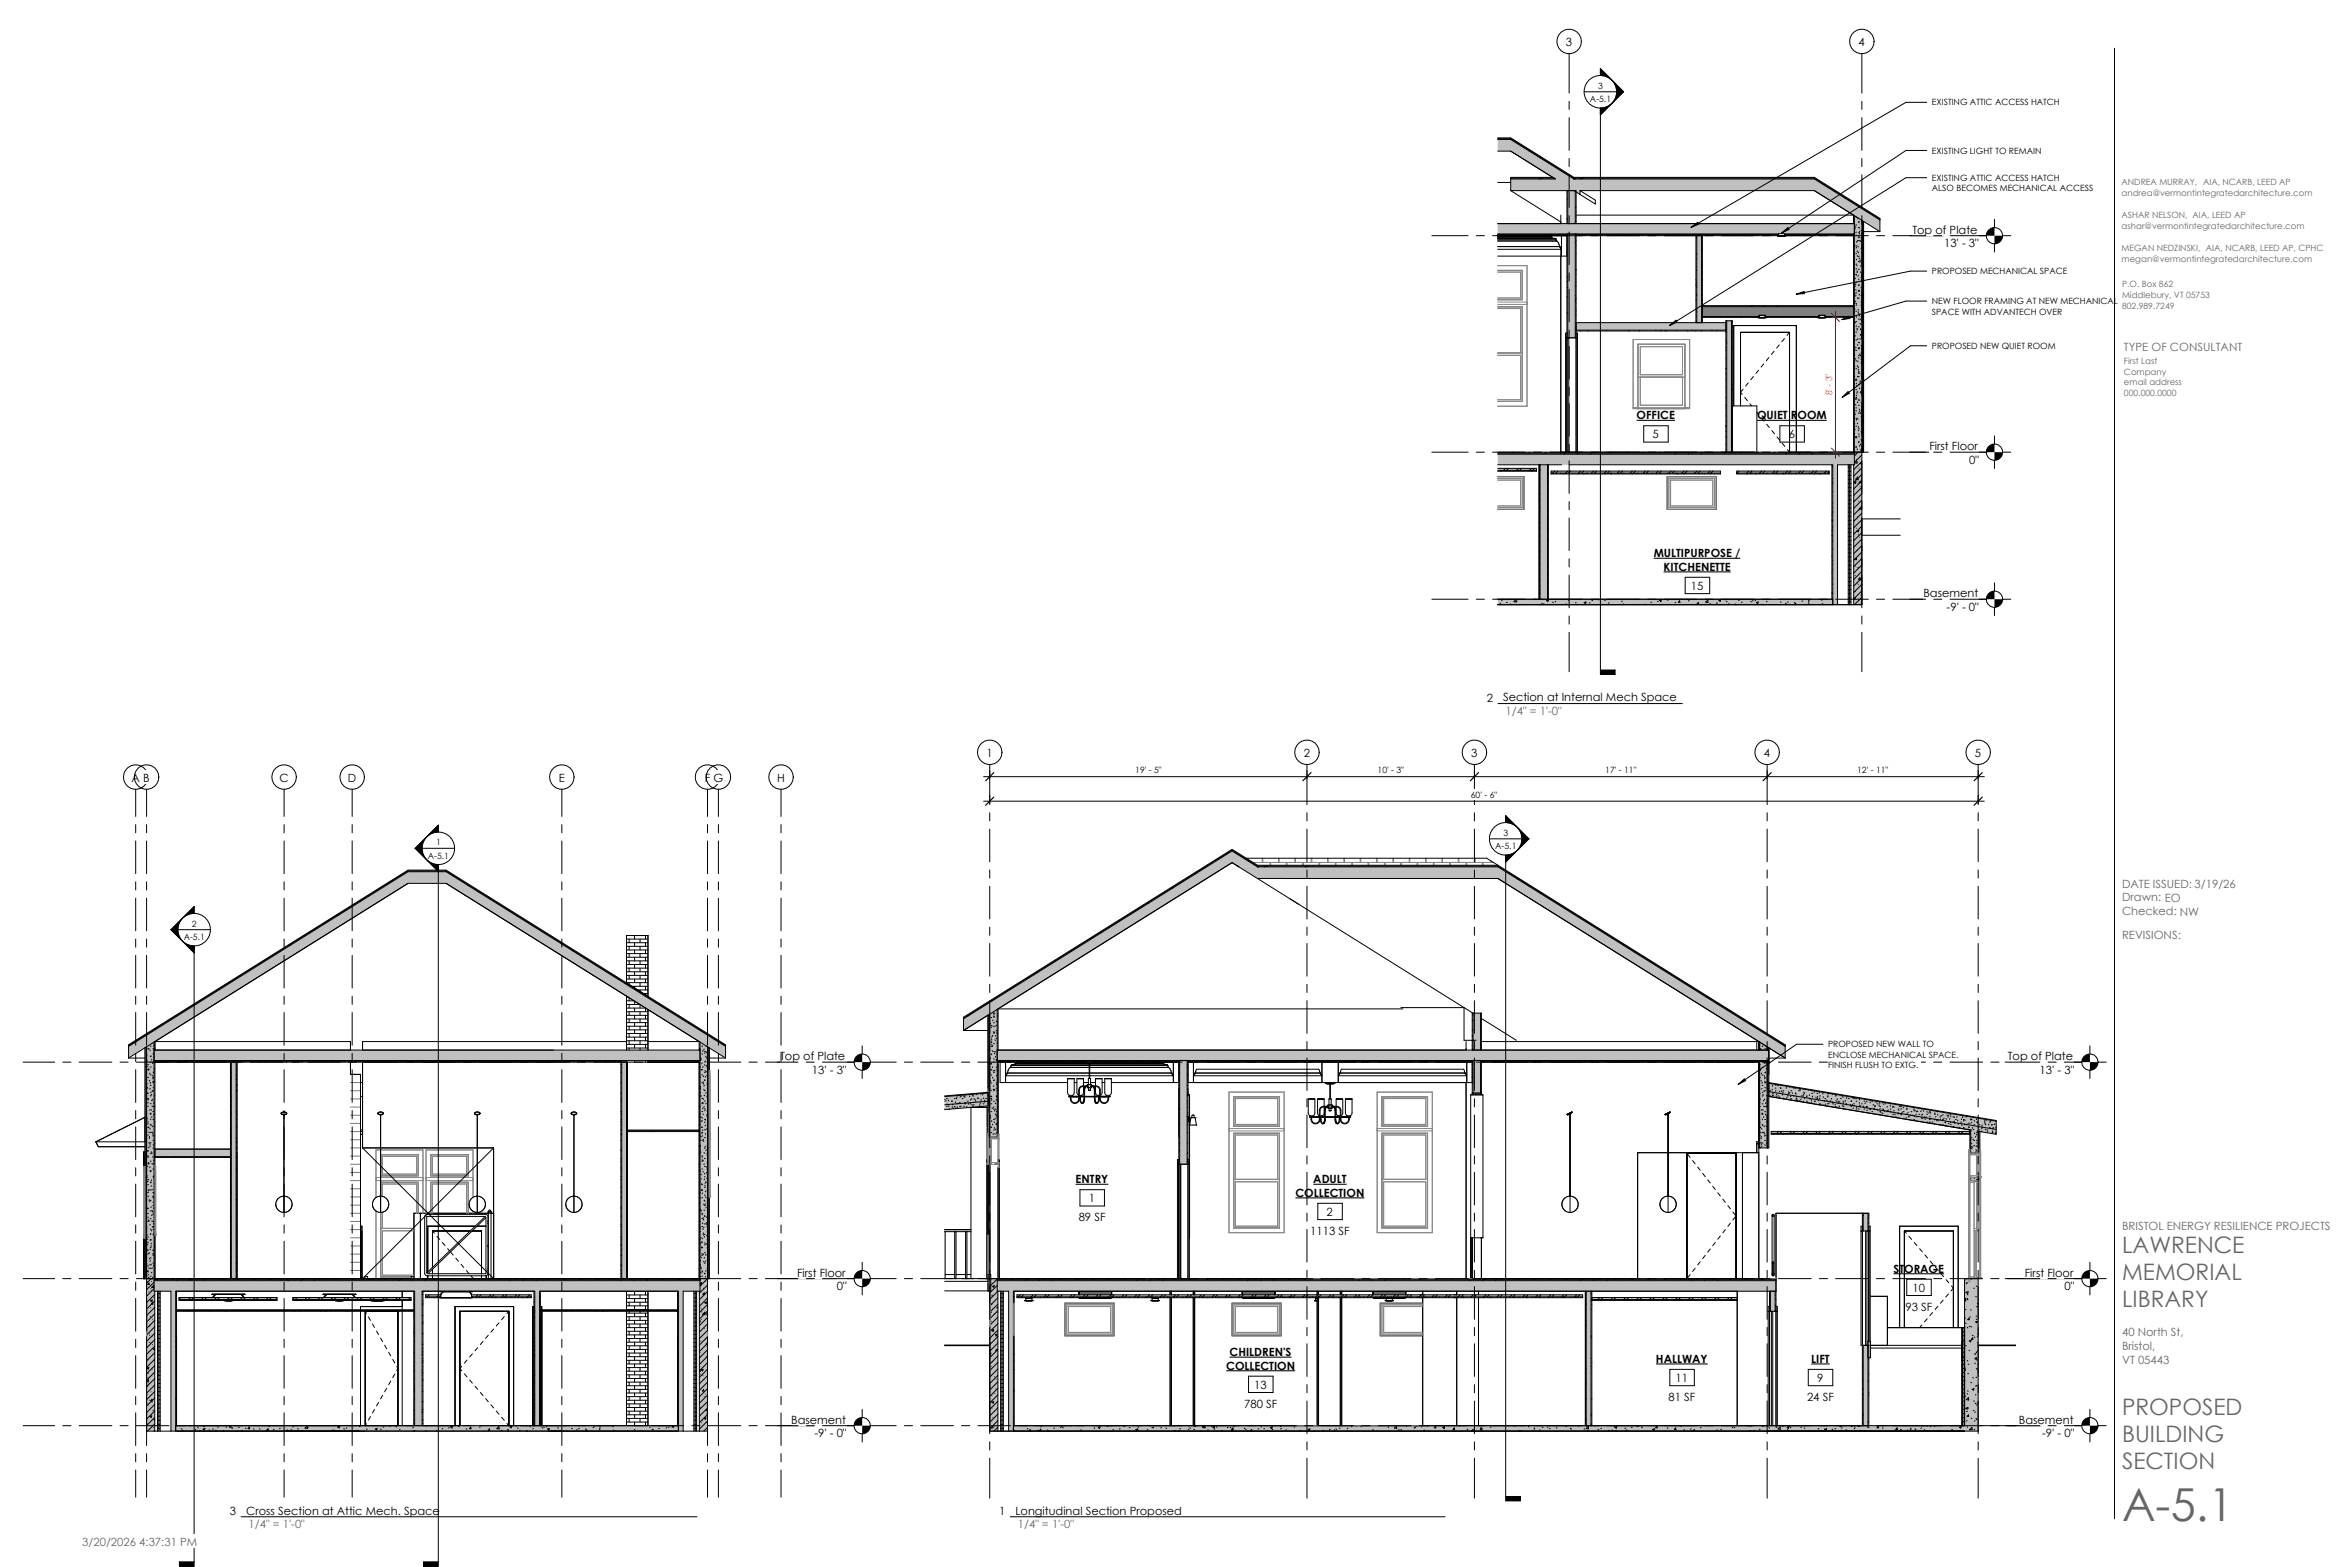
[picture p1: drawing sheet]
<svg xmlns="http://www.w3.org/2000/svg" width="914mm" height="610mm" viewBox="0 0 914 610" stroke-linecap="round" stroke-linejoin="round" font-family="sans-serif">
<defs><g id="words">
<text font-size="17.7" fill="#666" x="825.7" y="591.7">A-5.1</text>
<g font-size="8.8" fill="#666">
<text x="825.7" y="487.6">LAWRENCE</text>
<text x="825.7" y="498.1">MEMORIAL</text>
<text x="825.7" y="508.6">LIBRARY</text>
<text x="825.7" y="550.6">PROPOSED</text>
<text x="825.7" y="561.1">BUILDING</text>
<text x="825.7" y="571.5">SECTION</text>
</g>
<g font-size="4.4">
<text x="609.3" y="17.9">3</text>
<text x="723.2" y="17.9">4</text>
<text x="744.1" y="91">Top of Plate</text>
<text x="756.5" y="96.1">13' - 3&quot;</text>
<text x="636.8" y="163.1">OFFICE</text>
<text x="683.7" y="163.1">QUIET ROOM</text>
<text x="643" y="170.5">5</text>
<text x="696" y="170.5">6</text>
<text x="750.7" y="175.3">First Floor</text>
<text x="766.2" y="180.4">0&quot;</text>
<text x="643.5" y="216.8">MULTIPURPOSE /</text>
<text x="647.3" y="222.1">KITCHENETTE</text>
<text x="657.9" y="229.4">15</text>
<text x="748.4" y="232.5">Basement</text>
<text x="757.4" y="237.6">-9' - 0&quot;</text>
<text x="578.5" y="273.1">2</text>
<text x="584.8" y="272.9">Section at Internal Mech Space</text>
<text x="383.9" y="294.5">1</text>
<text x="507.3" y="294.5">2</text>
<text x="572.5" y="294.5">3</text>
<text x="686.3" y="294.5">4</text>
<text x="768.5" y="294.5">5</text>
<text x="51.2" y="304.1">A</text>
<text x="55.7" y="304.1">B</text>
<text x="108.7" y="304.1">C</text>
<text x="135.3" y="304.1">D</text>
<text x="217.4" y="304.1">E</text>
<text x="274.2" y="304.1">F</text>
<text x="277.6" y="304.1">G</text>
<text x="302.3" y="304.1">H</text>
<text x="303.5" y="412.6">Top of Plate</text>
<text x="781.3" y="412.6">Top of Plate</text>
<text x="315.9" y="417.7">13' - 3&quot;</text>
<text x="793.6" y="417.7">13' - 3&quot;</text>
<text x="418.5" y="460.3">ENTRY</text>
<text x="511" y="460.3">ADULT</text>
<text x="423.7" y="467.7">1</text>
<text x="504.1" y="465.6">COLLECTION</text>
<text x="516.2" y="473">2</text>
<text x="419.7" y="475.2">89 SF</text>
<text x="509.8" y="480.5">1113 SF</text>
<text x="310.2" y="496.8">First Floor</text>
<text x="736.8" y="495.2">STORAGE</text>
<text x="787.9" y="496.8">First Floor</text>
<text x="325.6" y="501.9">0&quot;</text>
<text x="744.1" y="502.5">10</text>
<text x="803.3" y="501.9">0&quot;</text>
<text x="741.4" y="510.1">93 SF</text>
<text x="478.4" y="527.6">CHILDREN'S</text>
<text x="477.1" y="532.9">COLLECTION</text>
<text x="644.3" y="530.3">HALLWAY</text>
<text x="704.8" y="530.3">LIFT</text>
<text x="652" y="537.6">11</text>
<text x="707.1" y="537.6">9</text>
<text x="488" y="540.3">13</text>
<text x="649.2" y="545.1">81 SF</text>
<text x="703.1" y="545.1">24 SF</text>
<text x="484.1" y="547.8">780 SF</text>
<text x="307.8" y="554">Basement</text>
<text x="785.6" y="554">Basement</text>
<text x="316.9" y="559.1">-9' - 0&quot;</text>
<text x="794.6" y="559.1">-9' - 0&quot;</text>
<text x="89.4" y="589.5">3</text>
<text x="95.8" y="589.3">Cross Section at Attic Mech. Space</text>
<text x="388.8" y="589.5">1</text>
<text x="395.1" y="589.3">Longitudinal Section Proposed</text>
</g>
<g font-size="4.4" fill="#666">
<text x="826.5" y="136.5">TYPE OF CONSULTANT</text>
<text x="585.8" y="278.2">1/4&quot; = 1'-0&quot;</text>
<text x="825.7" y="345.6">DATE ISSUED:</text>
<text x="853.9" y="345.6">3/19/26</text>
<text x="825.7" y="350.7">Drawn:</text>
<text x="842.3" y="350.9">EO</text>
<text x="825.7" y="356.1">Checked:</text>
<text x="848.2" y="356.2">NW</text>
<text x="825.7" y="365.2">REVISIONS:</text>
<text x="825.7" y="478.6">BRISTOL ENERGY RESILIENCE PROJECTS</text>
<text x="825.7" y="519.8">40 North St,</text>
<text x="825.7" y="525.2">Bristol,</text>
<text x="825.7" y="530.5">VT 05443</text>
<text x="96.7" y="594.7">1/4&quot; = 1'-0&quot;</text>
<text x="396" y="594.7">1/4&quot; = 1'-0&quot;</text>
<text x="32" y="601.4">3/20/2026 4:37:31 PM</text>
</g>
<g font-size="3.4">
<text x="621.8" y="34.6">3</text>
<text x="618.7" y="39.8">A-5.1</text>
<text x="751.7" y="41">EXISTING ATTIC ACCESS HATCH</text>
<text x="751.7" y="59.7">EXISTING LIGHT TO REMAIN</text>
<text x="751.7" y="70.3">EXISTING ATTIC ACCESS HATCH</text>
<text x="751.7" y="74.4">ALSO BECOMES MECHANICAL ACCESS</text>
<text x="751.7" y="106.7">PROPOSED MECHANICAL SPACE</text>
<text x="751.7" y="118.3">NEW FLOOR FRAMING AT NEW MECHANICAL</text>
<text x="751.7" y="122.4">SPACE WITH ADVANTECH OVER</text>
<text x="751.7" y="135.7">PROPOSED NEW QUIET ROOM</text>
<text x="441.7" y="300.9">19' - 5&quot;</text>
<text x="536" y="300.9">10' - 3&quot;</text>
<text x="624.6" y="300.9">17' - 11&quot;</text>
<text x="722.6" y="300.9">12' - 11&quot;</text>
<text x="572.3" y="310.5">60' - 6&quot;</text>
<text x="169.7" y="329">1</text>
<text x="585" y="325.3">3</text>
<text x="166.5" y="334.2">A-5.1</text>
<text x="581.8" y="330.5">A-5.1</text>
<text x="71.5" y="365.8">A-5.1</text>
<text x="74.7" y="360.6">2</text>
<text x="711.3" y="407.5">PROPOSED NEW WALL TO</text>
<text x="711.3" y="411.6">ENCLOSE MECHANICAL SPACE.</text>
<text x="711.3" y="415.7">FINISH FLUSH TO EXTG.</text>
</g>
<g font-size="3.4" fill="#666">
<text x="825.5" y="72">ANDREA MURRAY,</text>
<text x="857.2" y="72">AIA, NCARB, LEED AP</text>
<text x="825.5" y="76.4">andrea@vermontintegratedarchitecture.com</text>
<text x="825.5" y="84.8">ASHAR NELSON,</text>
<text x="825.5" y="89.1">ashar@vermontintegratedarchitecture.com</text>
<text x="853.1" y="84.8">AIA, LEED AP</text>
<text x="825.5" y="97.6">MEGAN NEDZINSKI,</text>
<text x="825.5" y="101.8">megan@vermontintegratedarchitecture.com</text>
<text x="858.3" y="97.6">AIA, NCARB, LEED AP, CPHC</text>
<text x="825.7" y="111.8">P.O. Box 862</text>
<text x="825.7" y="116">Middlebury, VT 05753</text>
<text x="825.7" y="120.1">802.989.7249</text>
<text x="826.5" y="141.8">First Last</text>
<text x="826.5" y="145.9">Company</text>
<text x="826.5" y="150">email address</text>
<text x="826.5" y="154.1">000.000.0000</text>
</g>
<text font-size="3.4" fill="#f00" x="712.9" y="153.9" transform="rotate(-90 712.9 153.9)">8' - 3&quot;</text>
</g></defs>
<g fill="#c0c0c0">
<path d="M385.1 497.5h2.9v4.9h.3v54.4h-3.2z"/>
<path d="M389.4 502.4h1v54.4h-1z"/>
<path d="M392.5 502.4h1.8v54.4h-1.8z"/>
</g>
<path d="M394.3 502.4h.3v52.3h-.3z" fill="#fff"/>
<path d="M764.4 497.5h5.3v59.3h-5.3z" fill="#c0c0c0"/>
<path d="M726.8 523.4v31.3h.4v-31.3zM726.8 472.1v6.8h.4v-6.8z" fill="#fff"/>
<path d="M725 523.4v31.3h1.8v-31.3zM725 472.1v6.8h1.8v-6.8z" fill="#c0c0c0"/>
<path d="M724.7 523.4v31.3h.3v-31.3zM724.7 472.1v6.8h.3v-6.8z" fill="#fff"/>
<g fill="#c0c0c0">
<path d="M770 458.2v1.1h.4v-1.1zM770 440.2v8.4h.4v-8.3z"/>
<path d="M769.7 458.2v1.1h.3v-1.1zM769.7 440.2v8.4h.3v-8.4z"/>
<path d="M766.8 458.2v1.1h2.9v-1.1zM766.8 439.7v8.9h2.9v-8.4z"/>
</g>
<path d="M766.5 458.2v1.1h.3v-1.1zM766.5 439.6v9h.3v-8.9z" fill="#fff"/>
<g fill="#c0c0c0">
<path d="M384.5 395l.3-.3v47.7h-.3z"/>
<path d="M384.8 394.7l.3-.1v47.8h-.3z"/>
<path d="M385.1 394.6l2.9-1.9v49.7h-2.9z"/>
</g>
<path d="M388 412.7v29.7h.4v-29.7zM388 392.7v15.9h.4v-16.1z" fill="#fff"/>
<g fill="#c0c0c0">
<path d="M388 498.3h303.1v4.1h-303.1z"/>
<path d="M388 497.5h303.1v.4h-303.1z"/>
<path d="M388 497.9h303.1v.4h-303.1z"/>
</g>
<path d="M461.9 412.6h.4v40.4h-.4z" fill="#fff"/>
<path d="M459 412.6h2.9v40.4h-2.9z" fill="#c0c0c0"/>
<g fill="#fff">
<path d="M458.7 412.6h.3v40.4h-.3z"/>
<path d="M576.1 412.6h.3v12.7h-.3z"/>
</g>
<path d="M573.2 412.6h2.9v12.7h-2.9z" fill="#c0c0c0"/>
<path d="M572.8 412.6h.4v12.7h-.4z" fill="#fff"/>
<g fill="#c0c0c0">
<path d="M687.9 407.4l.4 .3v38.9h-.4v-33.9h.2v-4.1h-.2z"/>
<path d="M687.6 412.7v33.9h.3v-33.9zM687.6 407.3v1.3h.3v-1.2z"/>
<path d="M684.7 412.9v33.7h2.9v-33.7zM684.7 405.5v3.1h2.9v-1.3z"/>
</g>
<path d="M684.4 413.3v33.3h.3v-33.3zM684.4 405.3v3.3h.3v-3.1z" fill="#fff"/>
<g fill="#c0c0c0">
<path d="M388.4 451.1h.5v1.9h-.5z"/>
<path d="M383.9 451.1h.6v1.9h-.6z"/>
<path d="M462.3 451.1h.5v1.9h-.5z"/>
<path d="M458.2 451.1h.5v1.9h-.5z"/>
</g>
<g fill="#c7c7c7">
<path d="M367.6 479.2l.2 18.3z"/>
<path d="M371.5 479.2h.2v18.3h-.2z"/>
<path d="M371.7 479.2h.3v18.3h-.3z"/>
<path d="M375.7 479.2h.3v18.3h-.3z"/>
<path d="M376 479.2h.2v18.3h-.2z"/>
<path d="M367.6 478.4h10.2v.4h-10.2z"/>
<path d="M367.6 478.8h10.2v.4h-5.3h-4.9z"/>
</g>
<g fill="#fff">
<path d="M770.4 457.9h.2v1.8h-.2z"/>
<path d="M770.4 497.1h.5v.4h-.5z"/>
<path d="M619.1 502.4h.3v52.3h-.3z"/>
<path d="M768.1 497.1v.4h2.3v-.4zM768.1 459.3v.4h2.3v-.4z"/>
<path d="M766.5 496.8v.7h1.6v-.7zM766.5 459.3v.7h1.6v-.7z"/>
<path d="M769.1 478v.9h.9v-.9zM769.1 459.7v1h.9v-1z"/>
<path d="M766.1 496.8v1.9h.4v-1.9zM766.1 458.2v1.8h.4v-1.8z"/>
<path d="M768.1 496.2v.9h1v-.9zM768.1 478v.9h1v-.9z"/>
</g>
<path d="M617.2 502.4h1.9v52.3h-1.9z" fill="#c0c0c0"/>
<g fill="#fff">
<path d="M616.9 502.4h.3v52.3h-.3z"/>
<path d="M688.5 502.4h.4v7.8h-.4z"/>
</g>
<path d="M688.9 502.4h1.8v7.8h-1.8z" fill="#c0c0c0"/>
<path d="M690.7 502.4h.4v7.8h-.4z" fill="#fff"/>
<g fill="#c0c0c0">
<path d="M394.3 554.7h370.1v2.1h-370.1z"/>
<path d="M374.9 395.8l104.5-65.3 10.4 6.5h-.5l-9.9-6.2-104.5 65.3z"/>
<path d="M374.9 396.1l104.5-65.3 10.4 6.5h-.5l-9.9-6.2-104.5 65.3z"/>
<path d="M374.9 396.4l104.5-65.3 9.9 6.2h-7.2l-2.7-1.7-104.5 65.3z"/>
<path d="M489.3 336.7h93.6l111.7 69.8v.3l-111.7-69.8h-93.1z"/>
<path d="M489.3 337h93.6l111.7 69.8v.3l-111.7-69.8h-93.1z"/>
<path d="M482.1 337.3h100.8l111.7 69.8v4.6l-111.7-69.9h-93.6z"/>
</g>
<path d="M484.9 333.9h93.6l4.4 2.8h-93.6z" fill="#fff"/>
<g fill="#c0c0c0">
<path d="M688.3 421.2l88.4 14.8v.2l-88.4-14.7z"/>
<path d="M688.3 421.5l88.4 14.7v3.3l-88.4-14.8z"/>
<path d="M688.3 424.7l88.4 14.8v1.8l-88.4-14.7z"/>
<path d="M367.6 426.4l16.9-1.4v.3l-16.9 1.4z"/>
<path d="M367.6 426.7l16.9-1.4v3.2l-16.9 1.4z"/>
<path d="M367.6 429.9l16.9-1.4v1.8l-16.9 1.4z"/>
<path d="M395.7 504.6h220.1v.3h-220.1z"/>
<path d="M395.7 503.8h220.1v.8h-220.1z"/>
</g>
<g fill="#fff">
<path d="M770.4 447.2h.2v1.8h-.2z"/>
<path d="M770.4 457.8h.5v.4h-.5z"/>
<path d="M769.1 457.8v.4h1.3v-.4zM769.1 448.6v.4h1.3v-.4z"/>
<path d="M766.5 457.5v.7h2.6v-.7zM766.5 448.6v.7h2.6v-.7z"/>
<path d="M769.1 456.8v1h.9v-1zM769.1 449v.9h.9v-.9z"/>
<path d="M766.1 457.5v1.8h.4v-1.8zM766.1 447.4v1.9h.4v-1.9z"/>
</g>
<path d="M689.2 441.2h77.3" fill="none" stroke="#c0c0c0" stroke-width=".39"/>
<g fill="#c0c0c0">
<path d="M689.2 440.2h77.3v.8h-77.3z"/>
<path d="M388 408.6h300.1v4.1h-300.1z"/>
</g>
<path d="M576.4 412.9v.4h108.3v-.4zM388.4 412.9v.4h70.3v-.4zM462.3 412.9v.4h110.5v-.4z" fill="#fff"/>
<path d="M462.3 412.7v.2h110.5v-.2zM576.4 412.7v.2h111.2v-.2zM388.4 412.7v.2h70.3v-.2z" fill="#c0c0c0"/>
<g fill="#fff">
<path d="M384.2 440.9h.3v1.9h-.3z"/>
<path d="M383.9 452.6h.6v.4h-.6z"/>
<path d="M572.8 394.2h.4v14.4h-.4z"/>
<path d="M384.5 452.6v.4h1.3v-.4zM384.5 442.4v.4h1.3v-.4z"/>
<path d="M385.8 452.3v.7h2.6v-.7zM385.8 442.4v.7h2.6v-.7z"/>
<path d="M384.8 451.7v.9h1v-.9zM384.8 442.8v.9h1v-.9z"/>
<path d="M388.4 452.3v1.9h.4v-1.9zM388.4 441.2v1.9h.4v-1.9z"/>
</g>
<path d="M573.2 394.2h2.9v14.4h-2.9z" fill="#c0c0c0"/>
<path d="M576.1 394.2h.3v14.4h-.3z" fill="#fff"/>
<g fill="#c0c0c0">
<path d="M619.4 505.6h56.6v.4h-56.6z"/>
<path d="M619.4 504.8h56.6v.8h-56.6z"/>
</g>
<path d="M763.6 516.6h.8v38.1h-.8z" fill="#808080"/>
<path d="M763.3 516.6h.3v38.1h-.3z" fill="#fff"/>
<g fill="none" stroke="#000" stroke-width=".39">
<path d="M465.7 339.6l-.8 .2M484.9 333.9h93.6l4.4 2.8M486.1 335h-.4M493.2 337l-1.3 .3M509.2 337l-1.3 .3M582.9 336.7h-93.6l-9.9-6.2-104.5 65.3v5.1M582.9 336.7l111.7 69.8v5.2M447 351.3l-.8 .2M456.4 345.5l-.8 .2M489.3 341.8h93.6l111.7 69.9M501.9 349.7l71.2 44.5M505.4 351.9l-26-16.3-91 56.9"/>
<path d="M591 342l-.4 .1M595.3 344.7l-.4 .1M599.6 347.4l-.4 .1M627.6 364.9l-.4 .1M631.9 367.6l-.4 .1M636.2 370.3l-.4 .1M374.9 396.1l104.5-65.3 9.9 6.2h93.6l111.7 69.8M374.9 396.4l104.5-65.3 9.9 6.2h93.6l111.7 69.8M376.9 395.1l-.8 .2M384.5 395v47.4h3.9v-29.7M384.8 394.7v47.7M385.1 399v.1"/>
<path d="M385.1 394.6v47.8M385.5 398.2l-.2 .3M385.6 395.9h.3M385.6 399h.3M385.8 399.6l-.1 .3M386.2 396.9l.2 .3M386.3 389.3l-.8 .2M386.4 399.1l.1 .3M386.6 394.9h.3M386.6 397.9h.3M386.6 395.5l.2 .3M386.6 394.1l-.2 .3"/>
<path d="M387 394.1l.1 .3M387 395.5l-.2 .3M387.2 399.2l-.2 .3M387.6 399h.3M387.6 397.2l.2 .3M387.8 392.9h.1M388 392.7v49.7M388.2 397.4l-.1 .3M388.4 394.5h.1M388.4 395.2l-.2 .3M388.4 392.5v16.1M388.4 392.5h157.5"/>
<path d="M388.4 392.5l-13.5 8.4M545.1 392h24.6v12.8h4.7M572.8 396.9h.3M572.9 394.8l.2 .3M573.1 397l.1 .2M573.2 394.2v14.4M576.1 397.9h.1M576.1 394.2v14.4M576.2 396.4l.2 .3M576.3 399.2l-.1 .2M576.4 396.3l13.6 8.5M664.2 387.8l-.4 .1"/>
<path d="M668.5 390.5l-.4 .1M672.8 393.2l-.4 .1M374.9 400.9h9.6M384.8 403.5l.3 .2M384.8 408.6l.3 .2M384.8 413.6l.3 .3M385.1 410.9v.1M385.2 417.4l.1 .3M385.3 411.5l.1 .3M385.4 413.8l.2 .3M385.5 416l.2 .3M385.6 405.1h.3"/>
<path d="M385.6 407.1h.3M385.6 416.3h.3M385.6 418.3h.3M385.7 404.2l.2 .3M385.9 406.5l.2 .2M385.9 413.7l-.2 .3M385.9 410.1h-.3l.2 .3M385.9 405.5l-.1 .3M386 408.7l.2 .3M386.1 403.2l-.2 .3M386.1 402.8l.2 .3M386.2 419.2l.2 .3"/>
<path d="M386.3 415.1l-.2 .3M386.3 406.9l-.2 .3M386.5 401.4l.2 .3M386.6 402h.3M386.6 406.1h.3M386.6 409.1h.3M386.6 413.2h.3M386.6 417.3h.3M386.6 416.5l-.1 .3M386.7 411.9l.1 .3M386.9 416.4l.2 .3M387 409.7l-.1 .3"/>
<path d="M387.1 401.5l-.2 .3M387.1 404.6l.2 .2M387.4 409.1l.2 .3M387.4 411.1l-.2 .2M387.5 402.9l-.2 .2M387.6 401h.3M387.6 404h.3M387.6 410.1h.3M387.6 412.2h.3M387.6 415.2h.3M387.8 412.4l-.2 .3M387.9 401.8l.1 .3"/>
<path d="M387.9 418.4l-.2 .3M388 416.1l-.1 .3M388 408.6h300.1v4.1h-300.1M388.2 414.5l.2 .3M388.2 405.6l-.2 .3M388.3 419.8l-.2 .3M388.3 416.8h.1M388.4 413.3h70.3M388.4 412.9h70.3M388.6 413.1v.2M389.2 413.3v7.9h26.2M391.3 418.6h32.5"/>
<path d="M391.3 413.3v7.9M392.2 416.6v.2M392.6 415.9l-.1 .2M393.2 413.2v.1M393.5 414.5h30.3M393.5 414.5l-.2 .8M393.5 414.4v.1M393.6 414.4h-.1M393.7 414.3l-.2 .1M393.7 414.3l-.1 .1M393.7 414.3l30.1 .1M394.5 413.2v.1"/>
<path d="M394.6 412.9l-.2 .2M395.2 413.7h27.5M395.2 413.7v.1M395.4 413.5l-.2 .2M395.4 413.5h26.7M395.5 413.3v.2M406.3 412.9h.1M407.2 412.9l.2 .3M408.6 412.9v.2M415.4 419.7v5.4l.7 1.1M415.4 419.7h2.6M415.4 419.7h1"/>
<path d="M415.5 419.7h.9M416.4 419.7h1.5M416.4 419.7h1.6M417.8 412.9l.1 .1M418 419.7v5.4l-.7 1.1M419 419.7v5.4l.7 1.1M419 419.7h2.6zM419.1 419.7h2.4zM421.4 413l.1 .3M421.5 413.1l-.1 .2M421.6 419.7v2.8M422.1 413.6h.6v.2"/>
<path d="M422.1 413.6h3.7M422.1 413.6v-.3h3.7v.3M422.7 413.8h1.1M422.7 413.8h2.5M422.7 412.9v.1M423.5 419.6h.8M423.5 419.6v2.4M423.5 419.6h.1M423.8 413.8v5.8M423.8 417.5h-32l-.4 1.1M423.8 413.8h-28.8v.6M423.8 415.3h-30.7l-.6 .6-.4 1.6"/>
<path d="M423.8 419.6h.1M424 415.3h30.8l.5 .6 .5 1.6M424 414.5h30.4l.2 .8M424 413.8h1.2M424 413.8h28.9v.6M424 417.5h32l.4 1.1M424 418.6h32.6M424 413.8v5.8M424.2 419.6h.1M424.3 419.6v2.4M425.2 413.7h27.5M425.8 413.6h-.6v.2"/>
<path d="M425.8 413.5h26.6M426 412.9l.1 .1M426.3 419.7v2.8M426.9 419.7h-.6h1.9M426.9 419.7h1.9h-.6M426.9 419.7h1.9M428.2 419.7h.6M428.8 419.7v5.4l-.6 1.1M429.7 413.1l-.1 .2M429.9 419.7h2.5M431.9 412.9l.1 .2M433.2 413.2l.1 .1"/>
<path d="M435.5 413l.1 .3M436.8 412.9v.1M441.4 413.1l.1 .2M447.4 413.2v.1M449.7 413l-.1 .3M452.3 413.3v.2M452.4 413.5l.3 .2M452.7 413.7v.1M454.2 414.3l.1 .1M454.2 414.3l-30.2 .1M454.3 414.4v.1M455.3 415.9l.1 .2"/>
<path d="M455.6 416.6l.1 .2M456.6 413.3v7.9M457.9 413l-.1 .3M458.7 412.6l.2 .3M458.8 414.2h.2M459 417.2l-.1 .3M459 412.6v40.4M461.9 415.2h.3M461.9 418.3h.3M461.9 412.6v40.4M462 414.2h-.1M462.2 417.8l-.2 .3"/>
<path d="M462.3 413.3h110.5M462.3 412.9h110.5M464.4 418.6h50M464.4 413.3v7.9M465.2 417.5l.4-1.5h47.6l.4 1.5M465.3 416.6v.2M468.4 413.2v.1M470.7 412.9v.2M474.2 413l.2 .3M477.9 412.9l-.1 .2M478.9 412.9v.1M484.8 412.9l.1 .2"/>
<path d="M484.8 413.3h.1M486.1 413.2v.1M486.2 412.9l-.2 .3M488.4 413.1l.1 .2M488.5 413l-.2 .3M494.3 413.2v.1M496.7 413.1l-.2 .2M498.9 413.2v.1M506.1 412.9v.1M513 413l.1 .2M513.1 413.1l-.1 .2M513.4 416.6l.1 .2"/>
<path d="M513.8 417.5h-48.9l-.4 1.1M513.8 417.5l.4 1.1zM514.4 412.9l-.1 .1M514.4 413.3v7.9M516.7 412.9l-.1 .3M520.7 418.6h50M520.7 413.3v7.9M520.9 418.6l.4-1.1h48.9l.4 1.1M521.5 417.5l.4-1.5h47.6l.4 1.5M521.7 416.6l-.1 .2M523.5 412.9l.1 .2M524.9 412.9l-.1 .3"/>
<path d="M525.9 412.9h.1M527.1 413l.1 .3M527.2 413.1l-.1 .2M531.7 412.9l.1 .1M537.6 412.9l.1 .2M538.9 413.2l.1 .1M541.2 413.1l.1 .2M541.3 413l-.1 .3M544.9 412.9l-.1 .2M547.1 413.2l.1 .1M553.1 412.9l-.1 .2M555.5 412.9l-.2 .3"/>
<path d="M565.8 413l.2 .3M568.2 413.2v.1M569.6 412.9l-.2 .3M569.8 416.6v.2M570.5 405.3v3.3M570.7 413.3v7.9M572.8 405.1h.3M572.8 416.3h.3M572.8 414.2h.3M572.8 406.8l.1 .1M572.8 419.3h.3M572.8 408.1h.3"/>
<path d="M572.8 400.7l.2 .3M572.8 408.6v-14.4h3.6v14.4M572.9 417.1l.2 .3M573 400.8l-.1 .3M573.1 403l-.3 .2M573.2 412.8l-.1 .1M573.2 404.6l-.1 .1M573.2 412.6v12.7M576.1 401h.1M576.1 405.1h.1M576.1 416.3h.1M576.1 400.3v.1"/>
<path d="M576.1 412.6v12.7M576.1 402.3l.2 .3M576.3 412.8l.2 .3M576.4 413.3l-.2 .3M576.4 413.3h108v84.2M576.4 405.3h108v3.3M576.4 412.9h111.2M578.7 412.9v.1M579.9 413l.2 .3M581.3 412.9v.1M583.6 412.9l-.1 .2M584.6 412.9l.1 .2"/>
<path d="M590.5 412.9l.1 .3M591.8 413.2v.1M594.1 413.1l.1 .2M596.5 413.1l-.1 .2M597.7 412.9v.1M600 413.2v.1M604.7 413.2l-.1 .1M611.8 412.9v.1M618.7 413l.1 .3M624.7 413l-.1 .3M629.2 412.9l.1 .2M631.6 412.9v.1"/>
<path d="M632.8 413.1l.1 .2M632.9 413l-.1 .3M635.2 413.2l-.1 .1M637.4 412.9l.1 .2M643.3 412.9l.2 .3M643.4 413.2v.1M644.7 413.3h.1M646.9 413.1l.1 .2M652.9 413.2v.1M652.9 412.9l-.1 .3M661.2 412.9l-.2 .3M663.4 413l-.1 .3"/>
<path d="M667.9 413.3l3.1 .1zM668.4 413.4h2.1M670.3 412.9h.1M671.5 413l.2 .3M671.6 413.1l-.1 .2M673.9 413.2v.1M681.1 412.9v.1M682.1 412.9l.1 .2M683.6 404.8v3.6M684.4 406.8l.2 .3M684.4 412.9l.1 .1M684.6 416.3h.3"/>
<path d="M684.6 414.2h.3M684.6 419.3h.3M684.6 408.1h.3M684.7 405.5v3.1M684.7 412.9v33.7M684.8 414.8l-.2 .3M684.8 406.6l-.2 .3M684.9 405.6v.1M684.9 415.8l.1 .7M685.2 408l-.2 .3M685.4 408.5v.1M685.5 417.6l-.2 .2"/>
<path d="M685.6 407.1h.4M685.6 415.2h.4M685.6 418.3h.4M685.7 413.1l.1 .3M686.5 418.5l.1 .3M686.6 413.2h.4M686.6 419.3h.4M686.6 408.1h.4M686.7 413.5l-.2 .3M686.8 419.4l-.2 .3M686.8 417.1l.2 .3M686.9 417.2l-.2 .3"/>
<path d="M687 406.9l-.1 .1M687.1 413.4l.1 .3M687.2 415.7l.2 .3M687.4 408.1l-.1 .3M687.6 407.3v1.3M687.6 412.7v33.9M687.9 407.4v1.2M687.9 412.7v33.9M688.3 407.7v38.9h-3.9M688.3 411.7h6.3M367.6 428.5h.1M367.6 431.5h.1"/>
<path d="M367.6 427.6l.1 .3M368.2 428.1l-.2 .3M368.3 427.4h.3M368.3 430.5h.3M368.5 429.5l-.1 .3M368.9 428l.2 .3M369.1 430.3l.2 .2M369.3 431.5h.3M370.3 428.5h.3M370.4 428.3l-.1 .3M370.5 430.6l.1 .3M370.8 429.6l-.2 .3"/>
<path d="M371.2 431l-.2 .3M371.3 427.4h.4M371.3 430.5h.4M371.7 428.7l.2 .3M371.9 431l.1 .3M372.1 427.3l.2 .3M372.3 427l-.1 .3M372.3 426.4h.4M372.3 429.5h.4M372.6 430.7l-.2 .3M373.1 429.1l.2 .3M373.4 430.5h.3"/>
<path d="M373.6 428.9l-.2 .3M373.7 426.6l-.1 .3M373.9 426.3l.1 .3M374 430.3l-.2 .3M374.4 427.4h.3M375 430.4l.2 .2M375.1 426.3l-.2 .3M375.2 426.7l.2 .3M375.4 429l.2 .3M375.4 426.4h.3M375.4 429.5h.3M375.9 429l-.2 .3"/>
<path d="M376.2 430.4l-.1 .3M376.4 428.5h.3M376.8 429.3l.1 .3M377.4 426.4l-.2 .3M377.4 429.5h.4M377.8 427.8l-.2 .3M377.8 430.9v66.6h1.1M377.8 430.9h6.4M378 427.4l.2 .3M378.2 429.7l.1 .3M378.4 426l.2 .3M378.4 426.4h.4"/>
<path d="M378.4 430.5h.4M379 429.7l-.2 .3M379.1 427.4l-.1 .3M379.4 427.8l.2 .3M379.5 428.5h.3M380.2 425.7l-.2 .2M380.5 427.4h.3M380.5 427l-.1 .3M380.9 430.4l.1 .2M381.3 429.8l-.2 .3M381.3 429.1l.2 .3M381.5 428.5h.3"/>
<path d="M381.5 430.5h.3M381.6 425.5l.1 .2M381.7 427.7l.2 .3M382.4 425.8l-.1 .3M382.5 429.5h.4M382.7 425.4h.2M382.8 427.2l-.2 .3M383.1 428l.1 .3M383.2 428.6l-.2 .3M383.5 427.4h.4M384.2 430.9v20.2M384.3 426.1l.2 .3"/>
<path d="M384.4 428.5l-16.8 1.4M384.5 430.3l-16.9 1.4M384.5 425l-16.9 1.4M384.5 425.3l-16.9 1.4M385.1 423.4l.1 .3M385.2 433.8l.2 .3M385.5 420.5l-.2 .3M385.5 438.4l.2 .3M385.5 434.6l-.1 .3M385.6 421.3h.3M385.6 427.4h.3M385.6 429.5h.3"/>
<path d="M385.6 432.5h.3M385.6 438.6h.3M385.6 426.4l-.2 .3M385.7 424.2l-.2 .3M385.7 426.5l.2 .3M385.9 436l-.2 .3M386 427.8l-.2 .3M386 431.1l.2 .2M386.3 437.4l-.2 .3M386.5 423.7l.1 .3M386.6 420.3h.3M386.6 424.4h.3"/>
<path d="M386.6 428.5h.3M386.6 431.5h.3M386.6 435.6h.3M386.6 439.6h.3M386.7 430.6l-.2 .3M386.7 422.4l-.1 .3M386.8 436.5l.1 .3M386.9 420.1l-.2 .3M386.9 438.7l.2 .3M387.1 432l-.2 .3M387.1 423.8l-.2 .3M387.1 435.1l.2 .3"/>
<path d="M387.2 429.2l.2 .3M387.4 431.4l.2 .3M387.4 433.4l-.1 .3M387.5 433.7l.2 .3M387.5 439.3l-.1 .3M387.6 421.3h.3M387.6 423.4h.3M387.6 426.4h.3M387.6 432.5h.3M387.6 434.6h.3M387.6 437.6h.3M387.6 427.8l.2 .3"/>
<path d="M387.7 437l-.2 .3M387.7 421.8l.2 .3M387.8 426.6l-.1 .3M387.9 424.1l.1 .3M388 426.4l.2 .3M388.1 420.5l.2 .2M388.2 436.9l.1 .2M388.2 428l-.1 .3M415.9 426.6h1.3M415.9 426.7h1.3M415.9 426.6v.1M416.1 426.2h1.2"/>
<path d="M416.1 426.2l-.2 .4M416.5 426.7h.2M416.7 426.7h3h-2.2h1.7M417.2 426.7h2M417.2 426.6h2M417.2 426.6v.1M417.3 426.2v.4h2.4v-.4M418 421.2h1M419.2 426.6h-1.7h2.2M419.2 426.6v.1M419.7 426.2h.1M420 426.2h.9"/>
<path d="M420.1 426.7h1.7h-1.4l.2 1.9 .3 .4 .5-.1M420.1 426.7v.9a1.16 1.16 0 0 0 .2 1.2 1.16 1.16 0 0 0 1.1 .4M420.2 426.7h.1M420.3 426.7h.1M420.9 426.2h.1M421 426.2l-.1 .4h.9h-1.8M421.4 428.9v.3M421.5 422.8h-.4a1.37 1.37 0 0 0-1.1 1.3v3.5a1.84 1.84 0 0 1-2.3 1.7 1.84 1.84 0 0 1-1.2-2.6h-.6M421.5 422.8h.7l-.3 .4M421.5 422.5a1.64 1.64 0 0 0-1.8 1.6v3.5a1.59 1.59 0 0 1-2 1.4 1.59 1.59 0 0 1-1-2.3M421.5 422.5v.3M421.5 422.5h2.1"/>
<path d="M421.6 421.2h1.9M421.6 422.8l-.1 2.7-.5 .7M421.7 427.8l-.2 1M421.8 424.1l-.1 3.9-.4 1M421.9 423.4l-.1 .7M421.9 428.5l-.3 .6M422 428l-.1 .4M422 426.6h3.8M422 426.7h3.8M422 427.6l-.5 1.6M422 427.6v.2M422 424.1v3.5"/>
<path d="M422.1 423.7l-.1 .4M422.5 422.8l-.4 .8M422.6 422.5l-.7 .6-.1 1M422.6 422.8l-.4 .5-.2 .8M422.6 422.5l.1 .3M422.6 422.8h.1M422.6 422.5h.1M422.7 422.8h.9M423.1 423.2h1.6M423.1 423.2h.4M423.1 422h1.6M423.1 422h.4"/>
<path d="M423.1 422v.5M423.1 422.8v.4M423.5 422h.8M423.5 423.2v1h.8v-1M423.5 423.2h.8M423.9 424.2h.1M424.3 422.5h2.1M424.3 423.2h.4M424.3 422h.4M424.3 421.2h2M424.7 422v.5M424.7 422.8v.4"/>
<path d="M425.2 422.8l.5 .5 .1 .8M425.2 422.5l.7 .6 .2 1M425.2 422.5l-.1 .3h-.8M425.2 422.5h.1M425.2 422.8h.1M425.4 422.8l.1 .2M425.6 423.1l.2 1M425.8 427.6v.2M425.8 427.6l.6 1.6M425.8 424.1v3.5M425.9 428.2v.1M425.9 423.1v.1"/>
<path d="M426 428.5l.3 .6M426 423.5l.1 .1M426.1 424v.1M426.1 424.1v3.9l.4 1M426.1 427.8v.3M426.2 428.3l.1 .2M426.3 422.8v2.7l.6 .7M426.4 422.5a1.64 1.64 0 0 1 1.7 1.6v3.5a1.49 1.49 0 0 0 1.5 1.5 1.49 1.49 0 0 0 1.5-1.5v-.9M426.4 422.5v.3M426.4 422.8h-.6M426.4 422.8a1.37 1.37 0 0 1 1.5 1.3v3.5a1.84 1.84 0 0 0 2.2 1.7 1.84 1.84 0 0 0 1.3-2.6h.5M426.9 426.2v.4h-.8h1.8"/>
<path d="M426.9 426.2h1M427.5 426.7h.1M427.5 426.7h.2M427.7 426.7h-1.6h1.4l-.4 2.2-.3 .2-.5-.5M427.7 426.7v.9a1.16 1.16 0 0 1-.1 1.2 1.16 1.16 0 0 1-1.2 .4M428.1 426.2h.1M428.1 426.6h2.3M428.2 426.2v.4h2.3v-.4M428.7 426.6h1.6M428.7 426.7h1.6M428.7 426.7h1.9M428.7 426.6h1.9"/>
<path d="M428.7 426.6v.1M428.8 421.2h1.1M430.4 426.7h-2.3h3M430.5 426.2l-.6-1.1v-5.4h2.6v5.4l-.7 1.1M430.5 426.2h1.3M430.6 426.6h1.3M430.6 426.7h1.3M430.6 426.6v.1M431.2 426.7h.1M431.8 426.2l.1 .4M431.9 426.6v.1M432.5 421.2h26.2"/>
<path d="M458.7 434.9l.1 .3M458.7 432.9h.1M458.7 438.1h.1M458.7 429.9v.1M458.8 420.3h.2M458.8 431.5h.2M458.8 422.4h.2M458.8 433.5h.2M458.8 425.4h.2M458.8 436.6h.2M458.8 437.2l.2 .3M458.9 431.2l.1 .2"/>
<path d="M459 439.6l-.1 .2M461.9 426.4h.3M461.9 429.5h.3M461.9 437.6h.3M461.9 422.4h.3M461.9 433.5h.3M461.9 434.4l.1 .1M461.9 428.3l.2 .3M462.1 430.6l.1 .3M462.2 426l-.2 .3M462.2 432.9l.1 .1M462.3 426h.6z"/>
<path d="M462.3 421.2h110.5M462.6 435.5v1M462.6 435.4v-1v1.1M462.6 434.4h-.3v2.1h.3M462.6 435.4v.1M462.6 435.5h.1M462.6 435.4h.7M462.9 426v9.4M462.9 435.6l-.1 46M462.9 437.7h2.6M463 437.7h-.1M463.3 435.6h-.7v.9"/>
<path d="M463.7 434.9l.1-1h.4h.4l.1 1M463.7 434.9l-.4 .2-.4 2.6M463.7 434.9l1.3 .1 .5 2.7M465.4 437.7h.1M509.1 427.6h2.5M509.6 434.5h1.3M509.6 434.7h1.3M509.6 434.7h.5M509.6 434.5h.1M509.6 434.5v.2M509.7 434.1h1.3M509.7 434.1v.4"/>
<path d="M510.2 434.7h.1M510.9 434.5h1.9M510.9 434.7h1.9M510.9 434.5v.2M511 434.1v.4h2.4h-2.3h1.7M511.6 427.6v5.4l-.6 1.1M511.6 427.6h-2.6v5.4l.7 1.1M512.7 427.6v5.4l.6 1.1M512.8 434.5v.2M513.3 427.6h-.6h1.9M513.3 427.6h1.9h-.6M513.3 434.1h.1"/>
<path d="M513.6 434.1h1M513.8 434.7v.8a1.16 1.16 0 0 0 .1 1.2 1.16 1.16 0 0 0 1.2 .5M513.8 434.7h1.6h-1.4M513.8 434.7h.2M514 434.7h.1M514 434.7l.2 1.8 .3 .5 .5-.1M514.6 434.1v.4h.8h-1.8M515.1 430.7h-.3a1.37 1.37 0 0 0-1.2 1.4v3.4a1.84 1.84 0 0 1-2.3 1.7 1.84 1.84 0 0 1-1.2-2.5M515.1 430.7h.7M515.1 430.4a1.64 1.64 0 0 0-1.7 1.7v3.4a1.59 1.59 0 0 1-2.1 1.4 1.59 1.59 0 0 1-.9-2.2h3h-2.3h1.7M515.1 430.4v.3M515.1 430.4h2.1"/>
<path d="M515.2 430.7v2.8l-.6 .6M515.2 427.6v2.8M515.3 436.9l-.1 .1M515.4 435.7l-.3 1M515.4 432.1v3.8l-.5 1M515.5 431.3l-.1 .8M515.5 436.4l-.2 .5M515.6 436l-.1 .4M515.7 434.5h3.8M515.7 434.7h3.8M515.7 435.5l-.6 1.6M515.7 435.5l-.1 .2"/>
<path d="M515.7 432.1v3.4M515.7 431.6v.5M515.7 421.5h.6v.2M515.7 421.5h3.7M515.7 421.5v-.3h3.7v.3M515.8 430.7l-.3 .5M516.1 430.8l-.4 .7M516.3 430.4l-.7 .7-.2 1M516.3 430.4l.1 .3M516.3 430.4h.1M516.3 421.7h1.1v5.9h-.3M516.3 421.7h2.5"/>
<path d="M516.3 430.7l-.5 .5-.1 .9M516.3 430.7h.9M516.7 431.1h1.7M516.7 431.1h.5M516.7 429.9h1.7M516.7 429.9h.4M516.7 429.9v.5M516.7 430.7v.4M517.1 429.9h.9M517.1 427.6h.9M517.1 427.6v2.3M517.2 431.1v1.1h.7v-1.1"/>
<path d="M517.2 431.1h.7M517.5 427.6h.1M517.5 432.2h.1M517.6 427.6h.1M517.9 427.6h.1M517.9 430.4h2.1M517.9 430.7h.9M517.9 431.1h.5M518 429.9h.4M518 427.6v2.3M518.4 429.9v.5M518.4 430.7v.4"/>
<path d="M518.8 430.7l.5 .5 .2 .9M518.8 421.7h-1.1v5.9M518.8 430.4l.8 .7 .1 1M518.8 430.4l-.1 .3M518.8 430.4h.1M519 430.8l.2 .1M519.2 431l.3 1.1M519.3 430.7h.7M519.3 430.7l.1 .1M519.4 421.5h-.6v.2M519.5 435.5v.3M519.5 432.1v3.4"/>
<path d="M519.5 436.2l.1 .1M519.6 431.1h.1M519.6 436.4l.3 .6M519.7 431.5v.1M519.7 431.9v.2M519.7 432.1l.1 3.8 .4 1M519.7 435.7l.1 .4M519.8 436.2l.1 .3M519.9 430.7l.1 2.7 .6 .7M519.9 427.6v2.8M520 427.6h1.8M520 427.6h.6"/>
<path d="M520 430.4a1.64 1.64 0 0 1 1.8 1.7v3.4a1.49 1.49 0 0 0 1.5 1.5 1.49 1.49 0 0 0 1.4-1.5v-.8h-2.9h2.1M520 430.4v.3M520 430.7a1.37 1.37 0 0 1 1.5 1.4v3.4a1.84 1.84 0 0 0 2.3 1.7 1.84 1.84 0 0 0 1.2-2.5M520.5 427.6h-.6h1.9M520.5 427.6h2h-.7M520.6 434.1v.4h-.9h1.8M520.6 434.1h.9M520.6 427.6h1.8h-.6M521.1 434.7l-.3 2.1-.4 .2-.5-.5M521.1 434.7h-1.4h1.8l-.1 .8a1.16 1.16 0 0 1-.2 1.2 1.16 1.16 0 0 1-1.1 .5l-.6-1.7M521.1 434.7h.1M521.2 434.7h.1"/>
<path d="M521.8 434.1h.1M522.3 434.5h1.6M522.3 434.7h1.6M522.3 434.5h1.9M522.3 434.7h1.9M522.3 434.5v.2M522.5 427.6v5.4l-.7 1.1M523.5 427.6h2.6v5.4l-.7 1.1M523.5 427.6v5.4l.7 1.1M523.6 427.6h2.4M524.2 434.1h1.2M524.2 434.1v.4h-2.4h2.1"/>
<path d="M524.2 434.5h1.3M524.2 434.7h1.3M524.2 434.5v.2M524.8 434.7h.2M525 434.7h.5M525.4 434.1l.1 .4M525.5 434.5v.2M570.5 421.2v76.3M572.3 426h4.7M572.3 426v71.5M572.8 426v-13.4h3.6v13.4M572.8 425.3h3.6"/>
<path d="M573.2 421.6v.1M576.1 420.3h.1M576.1 423.4h.1M576.1 424.7l.2 .3M576.4 421.5l-.2 .3M577 426v55.6M609.8 433.7h.3M610.9 433.6v38.1M610.9 433.6l-1.1 .1M610.9 433.6h.1M610.9 433.6v31.8M611.1 433.5l-.2 .1"/>
<path d="M611.4 433.2h.1M611.7 432.8l-1.9 .9M611.7 432.8l-.8 .8M611.7 432.8l-.2 .3M647.9 433.7h.4M649 433.6l.1 38.1M649 433.6l-1.1 .1M649.1 433.6h.1M649.1 433.6l-.1 31.8M649.2 433.5l-.1 .1M649.6 433.2h.1M649.8 432.8l-1.9 .9"/>
<path d="M649.8 432.8l-.7 .8M649.8 432.8l-.2 .3M684.4 435.2v.1M684.4 435.7v.1M684.5 427.5l-.1 .2M684.5 423.2l.1 .3M684.6 425.2l-.2 .3M684.6 427.4h.3M684.6 438.6h.3M684.6 425.4h.3M684.6 436.6h.3M684.6 430.5h.3"/>
<path d="M684.7 427.7l.2 .3M684.8 437.1l-.2 .3M684.8 428.9l-.1 .3M685.2 438.5l-.2 .3M685.2 420.4l.2 .3M685.4 439.1l.2 .3M685.5 433.1l.2 .3M685.6 431.7l-.2 .3M685.6 423.5l-.2 .3M685.6 426.4h.4M685.6 429.5h.4M685.6 437.6h.4"/>
<path d="M685.6 422.4h.4M685.6 433.5h.4M685.6 435.4l.2 .3M685.7 421.2l-.1 .3M685.8 437.7l.2 .3M685.9 431.7l.2 .3M685.9 433.1l-.1 .3M686 424.9l-.2 .3M686 425.8l.2 .3M686.1 428.1l.2 .3M686.3 430.4l.1 .2M686.3 434.5l-.2 .3"/>
<path d="M686.4 424.4l.1 .3M686.6 438.1l-.2 .3M686.6 420.8l.2 .3M686.6 421.3h.4M686.6 424.4h.4M686.6 432.5h.4M686.6 435.6h.4M686.6 430.5h.4M686.7 427.6l-.1 .3M686.7 423l.2 .3M686.9 433.5l.2 .3M687.1 429l-.2 .3"/>
<path d="M687.1 420.8l-.1 .3M687.2 438l.1 .3M687.4 426.2l.1 .3M687.5 430.4l-.2 .3M687.6 436.4l-.2 .2M687.6 434.3l-.1 .1M688.3 423.7h.1M688.3 421.2l88.4 14.8v5.3l-7-1.1v8.4M688.3 426.6l78.5 13.1v8.9M688.3 421.5l88.4 14.7M688.3 424.7l88.4 14.8M688.6 426.4l-.1 .2"/>
<path d="M688.7 424.4h.3M688.7 426.4h.3M689.5 421.7v.1M689.5 423.8l.2 .3M689.6 426l.2 .3M689.7 425.4h.3M689.8 422.4l-.2 .3M690 426l-.2 .3M690.7 423.4h.3M690.8 421.9l.1 .3M691 424.3l-.1 .3M691 426.4l.2 .3"/>
<path d="M691.2 422l-.2 .3M691.4 425.7l-.2 .2M691.7 426.4h.4M691.7 422.4h.4M692.3 424.5l.2 .3M692.4 426.8l.2 .3M692.7 423.1l.1 .3M692.7 423.4h.4M692.7 425.4h.4M693.3 424.4l-.2 .3M693.7 425.8l-.2 .3M693.7 424.9l.1 .3"/>
<path d="M693.8 424.4h.3M693.8 427.4h.3M694 427.2l-.1 .3M695.2 423.1l-.2 .3M695.2 427.5l.1 .3M695.4 426.8l-.1 .3M695.6 426.1l.1 .3M695.8 425.4h.3M695.9 424.8l.2 .2M696 422.8h.1M696.4 425l-.1 .3M696.5 422.9l-.1 .2"/>
<path d="M696.6 427.9v.1M696.8 424.4h.3M696.8 427.4h.3M696.8 426.4l-.1 .3M697.3 425.1l.2 .3M697.8 423.4h.4M697.8 426.4h.4M698.6 423.2l.2 .3M698.7 425.2l-.1 .3M698.7 425.5l.2 .3M698.8 427.4h.4M698.9 427.8l.1 .3"/>
<path d="M699.1 426.6l-.2 .3M699.5 428l-.2 .2M699.9 424.4h.3M699.9 428.5h.3M700 423.6l.1 .3M700.2 428.1l.2 .3M700.6 423.9l-.1 .3M700.9 427.6l-.2 .3M700.9 426.4h.3M701.5 426.2l.2 .3M701.6 428.5l.2 .3M701.9 425.8l-.2 .3"/>
<path d="M701.9 424.9l.1 .2M701.9 423.8h-.1M701.9 425.4h.3M702.2 427.2l-.1 .3M702.9 426.6l.2 .3M702.9 426.4h.4M702.9 428.5h.4M703.8 424.1h.1M703.9 427.4h.4M704.1 426l-.1 .3M704.4 429.3h.1M704.5 427.4l-.2 .2"/>
<path d="M704.8 427.9l.2 .3M704.9 428.7l-.2 .3M704.9 425.4h.4M705.1 424.3l.1 .2M705.2 426.5l.1 .3M706 428.5h.3M706 424.7l-.1 .3M706.3 428.4l-.2 .3M706.6 426.9l.1 .2M707 427.4h.3M707 425.4h.3M707.3 426.6l-.2 .3"/>
<path d="M707.7 428l-.2 .3M707.8 425l.2 .2M707.9 427.2l.2 .3M708 426.4h.3M708 429.5h.3M708.1 429.5l.1 .3M709.2 425.3l.2 .3M709.5 429.9l.1 .2M709.6 426.7l-.2 .3M709.9 428.1l-.1 .3M710 427.4h.4M710.3 429.5l-.2 .3"/>
<path d="M710.7 428l.2 .3M710.9 430.2v.2M711.1 426.4h.3M711.1 429.5h.3M711.1 426.6l.2 .3M711.5 425.5l-.2 .3M711.6 425.4v.1M711.7 429.1l-.2 .3M712.1 428.5h.3M712.1 428.3l.2 .3M712.7 427.4l-.2 .3M712.9 425.6l.1 .3"/>
<path d="M713.1 429.5h.3M713.1 428.8l-.2 .3M714 429.6l.2 .3M714.1 426.4h.3M714.1 430.5h.3M714.2 425.9l.2 .3M714.4 428.2l.1 .3M715 427.5l-.2 .3M715.1 428.5h.4M715.4 428.9l-.2 .3M715.7 430.3l-.1 .3M715.8 428.6l.1 .3"/>
<path d="M716.1 427.4h.4M716.9 426.3l-.2 .3M717 426.7l.2 .3M717.1 429.9l-.1 .3M717.2 428.5h.3M717.2 430.5h.3M717.2 429l.1 .2M717.3 431.2l.1 .2M718.1 428.2l-.1 .3M718.2 429.5h.3M718.4 427.1l.2 .2M718.5 429.6l-.2 .2"/>
<path d="M718.7 431.6v.1M719.2 427.4h.3M719.9 429.7l.2 .3M720.2 430.5h.3M720.3 428.3l.2 .3M720.4 428.3l-.2 .3M720.7 426.9l.2 .3M720.8 429.7l-.2 .3M721.2 431.1l-.2 .3M721.2 427.4h.4M721.2 429.5h.4M721.3 430.1l.2 .3"/>
<path d="M722.1 427.3l.1 .3M722.2 428.5h.4M722.2 431.5h.4M722.2 427.1l-.1 .2M722.5 430.7l-.1 .3M723.2 431.3l.2 .3M723.5 427.7l.1 .3M723.6 428.9l-.2 .3M723.6 429.9l.2 .3M723.9 430.3l-.1 .3M724.3 429.5h.3M725 430.3l.2 .3"/>
<path d="M725.3 428.5h.3M725.3 431.5h.3M725.8 429.1l-.1 .3M726.2 430.5l-.2 .3M726.2 428.4l.2 .3M726.3 430.5h.3M726.4 430.7l.1 .3M726.5 432.9v.1M726.6 431.9l-.2 .3M727.3 431.5h.4M727.6 428v.1M727.6 428.8l.2 .3"/>
<path d="M728 431.5l-.2 .3M728.3 428.5h.4M728.3 432.5h.4M729 429.7l-.2 .3M729.4 431.1l-.1 .6M729.4 430.5h.3M729.5 430l.2 .3M729.9 428.6l.2 .3M730.4 429.5h.3M730.4 433.5h.3M730.5 431.8l.2 .3M731.2 429.9l-.1 .3"/>
<path d="M731.3 429l.2 .3M731.4 432.5h.3M731.4 430.5h.3M731.6 431.3l-.1 .2M732 432.6l-.2 .3M732.4 431.5h.3M732.4 433l.2 .3M732.7 429.4l.1 .3M732.8 431.7l.2 .2M733.4 432.3l-.2 .3M733.4 429.5h.4M734.2 432l.2 .3"/>
<path d="M734.4 430.5l-.2 .3M734.4 432.5h.4M734.8 431.9l-.2 .3M735.5 430.1l.1 .3M735.5 429.5h.3M735.5 431.5h.3M735.6 432.4l.2 .3M736.5 433.5h.3M736.5 430.5h.3M736.7 430.6l-.2 .3M736.8 430.5l.2 .3M737 432l-.1 .3"/>
<path d="M737.4 433.4l-.2 .3M737.5 434.6h.3M738.4 433.1l.1 .3M738.5 431.5h.4M738.7 431.8l.2 .2M738.8 433.1l-.2 .2M739.1 430.4l.2 .3M739.5 433.5h.4M739.5 430.5h.4M739.8 433.5l.1 .3M739.8 431.3l-.1 .3M740.2 432.7l-.2 .3"/>
<path d="M740.5 430.7l.2 .3M740.5 432.5h.4M741.6 433.5h.3M741.7 434.8l.1 .3M741.9 431.1l.2 .3M742 433.4l.2 .3M742.1 431.4l-.2 .3M742.5 432.8l-.2 .3M742.6 434.6h.3M742.8 434.2l-.1 .3M743.4 433.8l.2 .2M743.6 432.5h.3"/>
<path d="M744.2 433.8l-.1 .3M744.6 431.5h.4M744.6 435.6h.4M744.7 431.9l.1 .2M744.8 434.1l.2 .3M745.2 432.1l-.1 .3M745.6 433.5l-.2 .3M745.6 432.5h.4M745.6 434.6h.4M746.1 432.2l.1 .3M746.4 436.2l-.1 .1M746.7 433.5h.3"/>
<path d="M747.5 432.2l-.2 .3M747.6 434.9l.2 .3M747.7 431.5h.3M747.9 433.6l-.2 .3M748 433.5l.1 .3M748.3 435l-.2 .3M748.3 432.1l.2 .3M748.7 434.6h.3M749 435.2l.1 .3M749.6 434.6l-.1 .3M749.7 433.5h.3M749.7 436.6h.3"/>
<path d="M749.7 432.5l.2 .3M750.7 432.9l-.2 .2M750.7 432.5h.4M750.7 435.6h.4M750.9 436.5l.1 .3M751 434.2l-.1 .3M751.1 432.8l.2 .3M751.3 435.1l.1 .3M751.7 436.6h.4M751.8 437l-.1 .2M752.6 435.5l.2 .3M752.8 433.5h.3"/>
<path d="M752.9 433l-.1 .3M753.3 434.4l-.2 .3M753.7 435.8l-.2 .3M753.8 432.5h.3M753.8 435.6h.3M753.9 433.6l.2 .3M754 435.9l.2 .2M754.8 434.6h.3M754.9 437.7h.1M755.1 435.4l-.2 .3M755.3 434l.2 .2M755.8 435.6h.3"/>
<path d="M755.8 437.6h.3M756.1 433.6l-.2 .3M756.5 435l-.2 .3M757.2 436.6h-.4l.2 .3M757.2 435.2l.1 .3M757.2 437.8l-.1 .3M757.6 433.8l.1 .3M757.8 434.6h.4M758.2 437l.2 .3M758.4 433.8l-.2 .3M758.7 435.2l-.1 .3M758.9 437.6h.3"/>
<path d="M758.9 433.5h.3M758.9 434.2l.2 .3M759.1 436.6l-.2 .2M759.9 434.6h.3M759.9 436.6h.3M760.1 438.2l.2 .3M760.3 434.6l.2 .3M760.4 438.4l-.1 .2M760.5 436.8l.1 .3M760.5 436.2l-.2 .3M760.9 435.6h.3M760.9 438.6h.3"/>
<path d="M761.5 434.4l-.2 .3M761.9 437.2l.1 .3M761.9 435.8l-.2 .3M762.6 438.6l-.1 .3M762.9 436.6h.4M763.1 435.3l.2 .3M763.2 437.6l.2 .3M763.5 434l.2 .2M763.8 434.6l-.2 .2M763.9 435.6h.4M763.9 438.6h.4M764.2 435.9l-.2 .3"/>
<path d="M764.5 435.7l.2 .3M764.5 437.3l-.1 .3M765 434.6h.3M765 437.6h.3M765.8 439.2l-.2 .3M765.9 437l-.2 .3M766 438.6h.3M766 438.3l.2 .3M766.4 436.9l.2 .3M766.5 439.6v9h3.9v-8.3M766.9 435.2v.6M767 435.6h.3"/>
<path d="M767 439.6h.3M767.3 436.6l-.2 .3M767.4 438.7l.2 .3M768 437.6h.3M768 439.4l-.1 .3M768.2 435.9l.1 .3M769 436.6h.4M769.2 435.3l-.2 .3M769.3 439.9l.2 .3M769.5 436.3l.2 .3M769.6 436.7l-.2 .3M769.7 438.6l.2 .3"/>
<path d="M769.9 438.1l-.1 .3M770 437.6h.4M770 439.6h.4M771.1 438.6h.3M771.1 438.9l.1 .3M771.3 437.7l-.1 .3M772.1 436.6h.3M772.3 437l.2 .3M772.4 436l-.2 .3M772.5 439.3l.1 .3M772.7 435.6l.2 .3M772.7 437.4l-.1 .3"/>
<path d="M773.1 439.6h.3M773.7 437.4l.2 .3M774.1 438.6h.4M774.1 436.6h.4M774.6 436.1l-.1 .3M775 437.5l-.2 .3M775.1 437.6h.4M775.4 438.9l-.2 .3M775.6 438.7l.2 .2M776 437.3l.2 .3M776.7 438.5l-.1 .3M383.9 453h1.3v44.5"/>
<path d="M385.1 441.4v.1M385.6 440.7h.3M386.5 441.1l-.1 .3M387 441l.2 .3M387.1 453h1.8M387.9 440.7l-.2 .3M388.4 453v-1.9h.5v46.4M388.4 454.2v43.3M458.2 453h4.6M458.7 451.1h-.5v46.4M458.8 442.7h.2M458.8 444.7h.2"/>
<path d="M458.8 447.8h.2M459 447.6v.1M459 445.7h.1M459.4 453v44.5M461.9 440.7h.3M461.9 444.7h.3M461.9 448.8h.3M461.9 451.9h.3M461.9 450.7l.2 .2M462.2 448.4l-.2 .2M462.3 452.3h.1M462.3 451.1h.5v46.4"/>
<path d="M656.4 448.8v48.7l1.2-1.6M656.4 448.8l1.2 1.5M656.4 448.8h19.1v48.7M658.6 451.5l1 1.3M660.6 454.1l.9 1.2M662.5 456.6l1 1.2M664.5 459.1l1 1.2M678 448.5v49M683.6 445h.8M684.4 444.2h-.8v4.3M684.4 448.5h-47.2v49M684.6 441.7h.3"/>
<path d="M684.9 446.4l.2 .2M685 440.5l.2 .2M685.2 442.7l.1 .3M685.3 444.4l-.2 .3M685.3 445l.2 .3M685.4 442.2l-.2 .2M685.6 440.7h.4M685.6 444.7h.4M685.6 445.8l-.1 .3M686.4 440.4l-.2 .3M686.4 440.8l.2 .3M686.6 443.7h.4"/>
<path d="M686.6 441.7h.4M686.7 445.4l.2 .3M686.8 441.8l-.2 .3M687.5 444.6l-.1 .2M687.6 441.8l.3 .2M689.2 441h77.3M690.1 441.1l.1 .2M691.8 441.2l-.1 .1M692.1 440.2l-.8 .8M693.4 440.2l-.8 .8M694.1 441.3h.1M694.8 441v.1"/>
<path d="M697.2 440.2l-.8 .8M698.4 440.2l-.8 .8M700.6 441l.1 .2M701.9 441.3h.1M702.2 440.2l-.9 .9M703.4 440.2l-.8 .8M704.2 441.1l.1 .2M707.2 440.2l-.8 .8M708.2 441.2v.1M708.5 440.2l-.8 .8M709.6 441l-.1 .2M710.1 441.2l.1 .1"/>
<path d="M711.9 441l-.2 .3M712.3 440.2l-.8 .8M713.5 440.2l-.8 .8M716.1 441.3h.1M717.3 440.2l-.8 .8M718.5 440.2l-.8 .8M720.1 441l-.2 .3M722.3 440.2l-.8 .8M722.4 441.2l-.1 .1M723.6 440.2l-.8 .8M727.4 440.2l-.8 .8M728.6 440.2l-.8 .8"/>
<path d="M728.8 441l.2 .3M732.4 440.2l-.8 .8M733.6 440.2l-.8 .8M736.5 441.1l-.1 .2M737.4 440.2l-.7 .8M737.7 441h.1M738.7 440.2l-.8 .8M739.4 441l.1 .1M740.1 441l-.1 .2M742.5 440.2l-.8 .8M743 441.1l.1 .2M743.7 440.2l-.8 .8"/>
<path d="M747.5 440.2l-.8 .8M747.6 441l.1 .1M748.3 441l-.1 .2M748.7 440.2l-.8 .8M750.6 441.1l-.1 .2M752.6 440.2l-.8 .8M753.5 441l.1 .2M753.8 440.2l-.8 .8M754.8 441.3h.1M757.1 441.1l.1 .2M757.6 440.2l-.8 .8M758.8 440.2l-.8 .8"/>
<path d="M762.6 440.2l-.8 .8M763 441.2l.1 .1M763.8 440.2l-.8 .8M764.8 441l-.2 .3M766.5 458.2h3.9v1.1h-3.9zM766.5 440.2h-77.3v1.1h77.3M766.8 458.2v1.1M766.9 443.4l-.2 .3M766.9 458.2h.1M766.9 446l.2 .3M767 442.7h.3M767 446.8h.3"/>
<path d="M767.3 444.8l-.2 .3M767.6 446.2l-.1 .3M767.7 443.2l.2 .3M768 443.7h.3M768 445.7h.3M768.1 458.2l.2 .3M768.4 440.8l-.1 .2M768.8 442.1l-.2 .3M768.8 447.3l.2 .3M768.9 448.1l-.2 .3M768.9 441.3l.2 .3M769 445.8l-.1 .3"/>
<path d="M769 440.7h.4M769 444.7h.4M769 447.8h.4M769 459h.4M769.1 443.6l.1 .3M769.2 445.9l.2 .3M769.6 459.1l-.2 .2M769.7 458.2v1.1M769.8 458.2l.2 .1M770 440.2v8.4M770 458.2v1.1M771.2 440l-.2 .3"/>
<path d="M773.5 440.1l-.2 .3M775.1 440.7h.4M775.2 440l.2 .3M776.6 440.8l-.1 .3M776.6 440.4l.1 .2M367.6 478.4h10.2M371.5 479.2h.5v18.3h-.5zM375.7 479.2h.5v18.3h-.5zM377.8 479.2h-10.2v18.3h323.5M607.8 468.2v.6M607.8 469.1l.2 .8M608 467.4l-.2 .5"/>
<path d="M608.1 470l.4 .6M608.4 466.6l-.3 .5M608.7 470.8l.4 .3M609.2 465.9l-.6 .5M609.4 471.3l.2 .1M609.9 465.6h-.2M610.2 471.6v.1M610.9 465.4h-.4M610.9 465.4a3.2 3.2 0 0 1 3.2 3.2 3.2 3.2 0 0 1-3.2 3.1M610.9 465.4a3.2 3.2 0 0 0-3.2 3.2 3.2 3.2 0 0 0 3.2 3.1M611.4 471.7h-.5M611.6 465.5h.1"/>
<path d="M612.1 471.5l-.2 .1M612.2 465.7l.3 .1M612.8 466l.4 .4M613.3 470.7l-.6 .5M613.4 466.6l.3 .5M613.7 470l-.3 .5M613.8 467.3l.3 .8M614 469.2l-.1 .5M614.1 468.3v.6M645.9 468.2v.6M645.9 469.1l.3 .8M646.1 467.4l-.1 .5"/>
<path d="M646.3 470l.3 .6M646.6 466.6l-.4 .5M646.8 470.8l.4 .3M647.3 465.9l-.6 .5M647.5 471.3l.2 .1M648.1 465.6h-.2M648.3 471.6l.1 .1M649.1 465.4h-.5M649.1 465.4a3.2 3.2 0 0 1 3.1 3.2 3.2 3.2 0 0 1-3.1 3.1M649.1 465.4a3.2 3.2 0 0 0-3.2 3.2 3.2 3.2 0 0 0 3.2 3.1M649.5 471.7h-.4M649.7 465.5h.1"/>
<path d="M650.2 471.5l-.1 .1M650.4 465.7l.2 .1M650.9 466l.4 .4M651.4 470.7l-.6 .5M651.5 466.6l.4 .5M651.9 470l-.3 .5M652 467.3l.2 .8M652.2 469.2l-.2 .5M652.2 468.3v.6M666.4 461.6l1 1.2M668.4 464.1l1 1.2M670.4 466.6l.9 1.2"/>
<path d="M671.3 478.4l-.9 1.3M672.3 469.1l1 1.2M673.3 475.9l-1 1.3M674.3 471.6l1.2 1.5-1.2 1.6M689.6 472.6v23.6M689.9 472.5l-.2 .1M689.9 472.5l.3 .1M690.2 472.7v23.5M724.1 478.9h3.6M724.7 472.1v82.6M724.7 477.1h-.6v46.3h3.1M724.7 477.8v.1"/>
<path d="M724.8 472.7l.2 .3M725 472.1v6.8M725.9 478.9v44.5M726.5 478.9v44.5M726.8 474.2h.1M726.8 472.1v6.8M727.1 472.6l.1 .2M727.1 475.6l-.1 .3M727.2 473.5l-.1 .2M727.2 477.1h.5v44.8M741 478.9h19.1v37.7M741 478.9v37.7"/>
<path d="M741 478.9l.8 .9M367.6 498.5h16.9M367.8 495.9h3.7M372 495.9h3.7M376.2 495.9h1.6M383.1 497.5h.8v-46.4h.6v51.2M384.5 495.9h1v6.4h-17.9M385.1 497.5v59.3h384.6v-59.3h-5.3v57.2h-370.1M385.6 497.5l-.5 .5M388 497.6l-2.9 2.9M388 497.5v4.9h4.5v54.4M388 498.3h303.1"/>
<path d="M388 497.9h303.1M394 497.5l-.8 .4M400.3 497.5l-1.2 .8M404.6 497.9l-.4 .4M406.7 497.5l-.8 .4M409.7 497.9l-.4 .4M413 497.5l-.8 .4M419.4 497.5l-.8 .4M425.8 497.5l-.8 .4M432.1 497.5l-.8 .4M438.5 497.5l-.8 .4M442.7 497.9l-.4 .4"/>
<path d="M444.8 497.5l-.8 .4M447.7 497.9l-.3 .4M451.2 497.5l-.8 .4M452.8 497.9l-.4 .4M457.5 497.5l-.8 .4M458.7 497.5v-84.9h3.6v84.9M463.9 497.5l-.8 .4M470.3 497.5l-.8 .4M476.6 497.5l-.8 .4M483 497.5l-.8 .4M485.8 497.9l-.4 .4M489.3 497.5l-.8 .4"/>
<path d="M490.9 497.9l-.4 .4M495.7 497.5l-.8 .4M496 497.9l-.4 .4M502 497.5l-.8 .4M508.4 497.5l-.8 .4M514.8 497.5l-.8 .4M521.1 497.5l-.8 .4M527.5 497.5l-.8 .4M529 497.9l-.4 .4M533.8 497.5l-.8 .4M534.1 497.9l-.4 .4M539.1 497.9l-.4 .4"/>
<path d="M540.2 497.5l-.8 .4M546.5 497.5l-.8 .4M552.9 497.5l-.8 .4M559.3 497.5l-.8 .4M565.6 497.5l-.8 .4M572 497.5l-.8 .4M572.1 497.9l-.4 .4M572.5 481.6h-.2h.5M572.8 481.6h3.6M572.8 481.6v15.9M576.4 481.6h.6M576.4 481.6v15.9"/>
<path d="M576.7 481.6h.3M577.2 497.9l-.4 .4M578.3 497.5l-.8 .4M582.3 497.9l-.4 .4M584.7 497.5l-.8 .4M591 497.5l-.8 .4M597.4 497.5l-.8 .4M603.8 497.5l-.8 .4M610.1 497.5l-.8 .4M615.3 497.9l-.4 .4M616.5 497.5l-.8 .4M620.4 497.9l-.4 .4"/>
<path d="M622.8 497.5l-.8 .4M625.4 497.9l-.3 .4M629.2 497.5l-.8 .4M635.5 497.5l-.8 .4M641.9 497.5l-.8 .4M648.3 497.5l-.8 .4M654.6 497.5l-.8 .4M656.3 497.5v-48.9h19.3v48.9M658.4 497.9l-.4 .4M659.6 493.4l-1 1.3M661 497.5l-.8 .4M661.5 490.9l-.9 1.3"/>
<path d="M663.5 488.4l-1 1.3M663.5 497.9l-.4 .4M665.5 485.9l-1 1.3M667.3 497.5l-.8 .4M667.4 483.4l-1 1.3M668.6 497.9l-.4 .4M669.4 480.9l-1 1.3M673.7 497.5l-.8 .4M680 497.5l-.8 .4M686.4 497.5l-.8 .4M689.6 491.3v4.5M689.7 496.3l.2 .1"/>
<path d="M690.1 496.3l-.2 .1M690.2 491.3v4.4M742.8 481l1 1.2M744.9 483.4l1 1.2M746.9 485.8l1.1 1.3M749 488.3l1 1.2M751.1 490.7l1 1.2M753.1 493.1l1.1 1.2M755.2 495.5l1 1.2M757.3 497.9l1 1.2M764.6 498l-.2 .1M765.3 499.3l-.3 .2"/>
<path d="M765.3 499l.3 .2M767.1 497.7h-.3M385.1 505.6l3.2-3.2v54.4M385.1 509.6h.1M385.1 509.6v.7M385.6 517.5h-.1M385.7 514.1h.1M385.8 510.7h.1M385.9 507.3h.1M385.9 507.6h.1M386 517.2v.1M386 504.4h.1"/>
<path d="M386.1 503.9h.1M386.1 509.3h.1M386.2 500.5v.1M386.2 500.5l.7-.2-.2 .6zM386.5 517.3l.2 .6h-.7zM386.8 500.1h.1M387.1 511.1h.1M387.3 519.4l.7-.3-.2 .6zM387.5 519.9h.1M388 500.1l-2.9 3M388.1 504.1h.1M388.2 518.3h.1"/>
<path d="M388.2 510.7h.1M388.3 508.4l-.4 .4 .4 .1M388.3 504.9l-3.2 3.2M388.3 507.4l-3.2 3.2M388.3 509.9l-3.2 3.2M388.3 512.5l-3.2 3.1M388.3 515l-3.2 3.2M388.3 517.5l-3.2 3.2M389.4 503.3h1M389.4 504.9h1M389.4 506.5h1M389.4 508.1h1"/>
<path d="M389.4 509.7h1M389.4 511.3h1M389.4 512.9h1M389.4 514.4h1M389.4 516h1M389.4 517.6h1M389.4 519.2h1M389.4 502.4v54.4M389.9 502.4v54.4M390.4 502.4v54.4M394.3 514.6l.1 .1M394.3 516.7l.2 .3"/>
<path d="M394.5 519l.1 .2M394.6 513v.2M394.6 504.4l-.2 .3M394.6 502.4v52.3M395.7 503.8h220.1v1.1h-220.1zM395.7 504.6h220.1M396.8 504.7l.1 .2M397 503.8l-.8 .8M397.8 504.7h.3M398.2 503.8l-.8 .8M398.7 506h3.2M398.7 506h.3"/>
<path d="M399.1 506v-.8h2.4v.8M399.3 506.1h2.1M400.8 504.7h.4M401.4 504.6l.1 .1M401.7 506h.2M402 503.8l-.8 .8M402.7 504.6l-.1 .2M403.2 503.8l-.8 .8M405 504.6l-.1 .3M406.9 504.7h.4M407 503.8l-.8 .8M407.3 504.6l.1 .2"/>
<path d="M408.3 503.8l-.8 .8M408.7 504.9h.1M410 504.7h.3M410.9 504.8l.1 .1M412 504.7h.3M412.1 503.8l-.8 .8M413.3 503.8l-.8 .8M414.4 507h19.1v12.7h-19.1zM416.9 504.9h.1M417.1 504.7h.3M417.1 503.8l-.8 .8M418.3 503.8l-.8 .8"/>
<path d="M419.2 504.6l-.2 .2M419.8 502.6h12.7M419.8 503.4h12.7M419.8 503.8v-1.3h12.7v1.3M420.1 504.9h.1M420.1 504.7h.4M422.1 503.8l-.7 .8M422.7 504.6h.1M423.2 504.7h.3M423.4 503.8l-.8 .8M427.2 503.8l-.8 .8M428.4 503.8l-.8 .8"/>
<path d="M429.3 504.7h.3M430.9 504.6h.1M432.2 503.8l-.8 .8M432.3 504.9h.1M432.4 504.7h.3M433.3 504.6l-.2 .2M433.4 503.8l-.8 .8M434.4 504.7h.3M435.5 504.6l.2 .3M437.2 503.8l-.7 .8M438.5 503.8l-.8 .8M439.5 504.7h.3"/>
<path d="M442.3 503.8l-.8 .8M442.5 504.7h.4M443.5 503.8l-.8 .8M445.6 504.7h.3M446 504.8v.1M446.1 504.6l.1 .2M447.3 503.8l-.8 .8M447.3 504.6v.1M447.9 506.1h2.7M447.9 506.1h3.2M447.9 506h3.2M447.9 506h.2"/>
<path d="M447.9 506v.1M448.3 505.2h2.4M448.3 505.2v.8M448.4 504.6h.1M448.4 506.1h2.1M448.5 503.8l-.8 .8M449.7 504.7l.1 .2M450.6 506.1h.5M450.7 505.2v.8M450.9 506h.2M451.1 506v.1M451.7 504.7h.3"/>
<path d="M452.4 503.8l-.8 .8M453.6 503.8l-.8 .8M454.2 504.8v.1M454.3 504.6l.1 .1M454.7 504.7h.4M455.3 502.4v1.4M455.3 504.9v49.8M455.8 502.4v1.4M455.8 504.9v49.8M456.8 504.7h.3M457.4 503.8l-.8 .8M458.6 503.8l-.8 .8"/>
<path d="M460.1 504.6l.2 .2M461.4 504.6v.1M461.9 504.7h.3M462.4 503.8l-.8 .8M463.6 503.8l-.8 .8M463.8 504.8l.1 .1M464.3 502.4v1.4M464.3 504.9v49.8M464.8 502.4v1.4M464.8 504.9v49.8M464.9 504.7h.3M467.5 503.8l-.8 .8"/>
<path d="M468 504.7h.3M468.7 503.8l-.8 .8M469.7 504.9h.1M472.5 503.8l-.8 .8M473.7 503.8l-.8 .8M474.1 504.7h.3M474.3 504.7l-.1 .2M475.5 504.6h.1M477.1 504.7h.3M477.5 503.8l-.8 .8M478.7 503.8l-.7 .8M479.1 504.7h.4"/>
<path d="M479.4 507h19.1v12.7h-19.1zM482.5 504.7l-.1 .2M482.6 503.8l-.8 .8M483.4 503.8v-1.3h12.7v1.3M483.4 502.6h12.7M483.4 503.4h12.7M483.6 504.9h.1M483.8 503.8l-.8 .8M484.2 504.7h.4M484.8 504.8l-.1 .1M487.2 504.6h.1M487.3 504.7h.3"/>
<path d="M487.6 503.8l-.8 .8M488.4 504.7l.1 .2M488.8 503.8l-.8 .8M490.3 504.7h.4M492.6 503.8l-.8 .8M493 504.9h.1M493.8 503.8l-.7 .8M495.8 504.9h.1M496.4 504.7h.4M497.7 503.8l-.8 .8M498.9 503.8l-.8 .8M498.9 504.6l.1 .2"/>
<path d="M499.5 504.7h.3M501.3 504.6h.1M501.5 504.7h.4M502.5 504.7l.1 .2M502.5 504.6l-.1 .2M502.7 503.8l-.8 .8M503.9 503.8l-.8 .8M506.6 504.7h.3M507.1 504.6l.1 .1M507.7 503.8l-.8 .8M509 503.8l-.8 .8M509.7 504.7h.3"/>
<path d="M510.8 504.6l-.2 .3M511.5 506l1 .1h-.5M511.5 506h1M511.5 506h.2M512.5 505.2h-.6v.8M512.5 502.4v1.4M512.5 504.9v49.8M512.7 504.7h.3M512.8 503.8l-.8 .8M513 504.6l.2 .2M513 504.7l-.1 .2M513.1 502.4v1.4"/>
<path d="M513.1 504.9v49.8M514 503.8l-.8 .8M516.6 504.8l.1 .1M517.8 503.8l-.8 .8M518.8 504.7h.3M519 503.8l-.8 .8M521.2 504.8l-.1 .1M521.5 502.4v1.4M521.5 504.9v49.8M521.9 504.7h.3M522.1 502.4v1.4M522.1 504.9v49.8"/>
<path d="M522.6 504.9h.1M522.8 503.8l-.8 .8M523.5 504.9h.1M523.9 504.7h.3M524.1 503.8l-.8 .8M527.9 503.8l-.8 .8M529 504.7h.3M529.1 503.8l-.8 .8M530.7 504.6v.1M532 504.7h.4M532.9 503.8l-.8 .8M534.1 503.8l-.8 .8"/>
<path d="M534.2 502.6h12.8M534.2 503.4h12.8M534.2 503.8v-1.3h12.8v1.3M534.5 504.9h.1M535.1 504.7h.3M537.6 504.8v.1M537.9 503.8l-.8 .8M539 504.6l-.1 .1M539 506.1h3.2M539 506h3.2M539 506h.2M539 506v.1"/>
<path d="M539.2 503.8l-.8 .8M539.4 506v-.8h2.4v.8h.4M539.5 506.1h2.2M540 504.6h.1M541.2 504.7h.3M541.2 504.7l.2 .2M541.3 504.6l-.2 .3M542.2 506v.1M543 503.8l-.8 .8M544.2 503.8l-.8 .8M544.2 504.7h.4M546.3 504.7h.3"/>
<path d="M546.7 504.9h.1M548 503.8l-.8 .8M549.2 503.8l-.8 .8M549.5 504.6l-.2 .3M551.4 504.7h.3M551.8 504.6l.1 .2M551.8 504.8l-.1 .1M553 503.8l-.7 .8M553.6 507h-16.5v12.7h16.5M553.6 502.4v1.4M553.6 504.9v49.8M554.1 504.6l.1 .1"/>
<path d="M554.3 503.8l-.8 .8M554.4 504.7h.3M555.4 504.7l.1 .2M557.5 504.7h.3M558.1 503.8l-.8 .8M558.9 504.6h.1M559.3 503.8l-.8 .8M560 504.6l.1 .2M563.1 503.8l-.8 .8M563.6 504.7h.3M564.3 503.8l-.8 .8M565.9 504.6l.1 .3"/>
<path d="M565.9 504.7l-.1 .2M566.6 504.7h.4M566.8 502.4v1.4M566.8 504.9v49.8M567.1 504.6h.1M568.1 503.8l-.7 .8M568.7 504.7h.3M569.4 503.8l-.8 .8M569.5 504.6l-.1 .2M569.5 504.8l.1 .1M573.2 503.8l-.8 .8M573.7 504.7h.4"/>
<path d="M574.4 503.8l-.8 .8M575.3 502.4v1.4M575.3 504.9v49.8M575.4 504.9h.1M576.8 504.7h.3M577.7 504.6l-.1 .2M578.2 503.8l-.8 .8M579.4 503.8l-.8 .8M579.8 504.7h.4M580 504.6l-.1 .3M583.3 503.8l-.8 .8M584.5 503.8l-.8 .8"/>
<path d="M585.9 504.7h.4M588.3 503.8l-.8 .8M589 504.7h.3M589.5 503.8l-.8 .8M591 504.7h.4M592.9 504.6h.1M593.3 503.8l-.8 .8M594.1 504.7l.1 .2M594.2 504.6l-.2 .3M594.5 503.8l-.8 .8M596.1 504.7h.4M597.7 504.6h-.1"/>
<path d="M598.4 503.8l-.8 .8M599.2 504.7h.3M599.6 503.8l-.8 .8M602.2 504.7h.4M603.4 503.8l-.8 .8M604.6 503.8l-.8 .8M604.6 504.6l.1 .2M605.9 504.6l-.1 .1M607 504.6v.1M608.2 504.8l.1 .1M608.3 504.6l-.2 .2M608.3 504.7h.4"/>
<path d="M608.4 503.8l-.8 .8M609.6 503.8l-.7 .8M611.4 504.7h.3M612.8 504.6l.1 .2M613.4 504.7h.3M613.5 503.8l-.8 .8M614.7 503.8l-.8 .8M616.9 502.4v52.3M617 513.8l.2 .3M617 503.7l-.1 .2M617.2 515.5l-.2 .3M617.2 507.4l-.1 .2"/>
<path d="M617.2 502.4v52.3M619.1 509.3l.1 .1M619.1 502.4v52.3M619.1 503.2l.2 .3M619.1 506.1v.1M619.2 519.6l.1 .3M619.4 504.8h56.6M619.4 507.6l-.1 .2M619.4 502.4v52.3M619.4 506h56.6M619.4 505.6h56.6M620.5 505.8h.4"/>
<path d="M622.5 504.8l-.8 .8M623.7 504.8l-.8 .8M625.2 505.6l.1 .3M626.4 505.6l-.1 .3M626.6 505.8h.4M627.5 504.8l-.8 .8M628.7 504.8l-.8 .8M629.7 505.8h.3M631.7 505.8h.4M632.5 504.8l-.8 .8M633.8 504.8l-.8 .8M634.6 505.6l-.1 .3"/>
<path d="M635.8 505.6v.1M636.8 505.8h.3M636.9 505.8l-.1 .2M637.6 504.8l-.8 .8M638.8 504.8l-.8 .8M639.3 505.6l.1 .3M639.9 505.8h.3M642.6 504.8l-.8 .8M642.9 505.8h.3M643.8 504.8l-.8 .8M644 505.6h.1M645.1 505.8l-.1 .2"/>
<path d="M647.4 505.9v.1M647.6 504.8l-.8 .8M648.9 504.8l-.8 .8M649 505.8h.3M649.9 505.6v.1M651.1 505.8l.1 .2M652.1 505.8h.3M652.7 504.8l-.8 .8M653.4 505.7l.2 .3M653.9 504.8l-.8 .8M654.1 505.8h.3M654.6 505.6l-.1 .2"/>
<path d="M657.7 504.8l-.8 .8M658.9 504.8l-.8 .8M659.2 505.8h.3M659.3 505.8l.1 .2M661.5 505.9v.1M662.2 505.8h.4M662.7 504.8l-.7 .8M662.8 505.6l-.1 .2M664 504.8l-.8 .8M665.2 505.6l-.2 .3M665.3 505.9v.1M665.3 505.8h.3"/>
<path d="M667.8 504.8l-.8 .8M669 504.8l-.8 .8M671.4 505.8h.3M672.8 504.8l-.8 .8M673.4 505.7l-.2 .3M674 504.8l-.8 .8M674.4 505.8h.4M675.7 505.8l-.1 .2M676 502.4v52.3M688 510.2h3.6M688.5 505.5l.2 .2M688.5 502.4v52.3"/>
<path d="M688.5 508.3h-.5v46.4M688.6 509.8l-.1 .2M688.7 502.7h.2M688.7 504.7h.2M688.7 507.8h.2M688.8 509.9l.1 .2M688.9 502.4v7.8M689.3 510.2v44.5M689.8 510.2v44.5M690.7 507.8h.3M690.7 509.8h.3M690.7 503.2l.1 .1"/>
<path d="M690.7 502.4v7.8M690.8 505.3l.1 .3M690.8 504l-.1 .1M691.1 505.6l-.1 .1M691.1 502.4h-296.8v54.4M691.1 508.3h.5v46.4M727.7 504.4h6.7v19M734.4 516.6h30M739.2 516.6v-39.5h22.7v39.5M747.8 515.5l-.9 1.1M749.9 513.1l-1.1 1.2M751.9 510.7l-1 1.2"/>
<path d="M754 508.3l-1 1.2M756.1 505.9l-1 1.2M758.2 503.4l-1.1 1.3M759.3 500.3l.8 .9-.9 1M763.3 516.6v38.1M763.6 519.7h.8M763.6 518.1h.8M763.6 516.6v38.1M764.4 505.6l.3-.4 .2 .6h-.5M764.4 501.7h.1M764.5 519.6l-.1 .1M764.7 516.2l-.3 .2"/>
<path d="M764.7 514.8l.3 .2M764.8 512.8l-.3 .2M764.9 509.4l-.3 .2M765 506l-.2 .2M765.1 502.9l.7-.3-.2 .6zM765.2 502.7l-.3 .2M765.5 516.5l.2 .2M765.5 505.6l.3 .1M765.5 503.6l.2 .2M765.6 505.2l-.3 .1M766.1 512.9l.2 .6-.6-.1zM766.6 516.1h-.4"/>
<path d="M766.7 512.4h-.3M766.7 509.6l.3 .2M766.9 516.1l.3 .2M767.7 519.6h-.3M768.3 501.2h-.3M768.7 514.3l.7-.2-.2 .6zM768.8 504.4l.2 .2M769 513.2l.2 .2M769 500.3l.2 .3M769.2 512.1h-.3M769.4 508.4h-.4M769.4 507.1l.2 .3"/>
<path d="M769.7 515.6l-.1 .1M769.7 518.9l-.2 .2M385.1 526.7l.5-.2-.3 .6-.2-.2M385.2 527.6h.1M385.3 524.2v.1M385.4 526h-.1M385.4 520.9h.1M385.5 525.1h.1M385.5 522.3h.1M385.7 531.7h.1M385.9 530.1h.1M386.6 529.5h-.1"/>
<path d="M386.9 535.7h.1M387.6 536.7h.1M388 524.9l.1 .7-.6-.1zM388.1 522h-.1M388.3 520l-3.2 3.2M388.3 522.5l-3.2 3.2M388.3 525l-3.2 3.2M388.3 527.6l-3.2 3.1M388.3 530.1l-3.2 3.2M388.3 532.6l-3.2 3.2M388.3 535.1l-3.2 3.2M388.3 537.6l-3.2 3.2"/>
<path d="M389.4 520.8h1M389.4 522.4h1M389.4 524h1M389.4 525.6h1M389.4 527.2h1M389.4 528.7h1M389.4 530.3h1M389.4 531.9h1M389.4 533.5h1M389.4 535.1h1M389.4 536.7h1M389.4 538.3h1"/>
<path d="M389.4 539.9h1M394.3 537h.1M394.6 526.8l-.2 .3M394.6 529.4v.1M394.6 532.8l-.1 .2M616.9 534l.1 .2M616.9 528.3h.1M617 536.1l.1 .3M617.1 538.4l.1 .2M617.2 532.5h.1M617.2 537.9l-.1 .2M619.1 531.6v.1"/>
<path d="M619.2 528.4l-.1 .2M619.2 520.2l-.1 .2M619.4 530v.1M724.7 531.5l.1 .3M724.8 536.6l-.1 .3M725 523.4v31.3M726.8 521.9h1v6.3h-1zM726.8 523.4v31.3M726.9 537.3l.1 .3M727.2 528.5l-.2 .3M727.2 534.6l-.1 .1M727.8 524.5h35.6"/>
<path d="M727.8 523.4h35.6M763.3 535.3v.1M763.3 529.2l.1 .3M763.4 521.9h1M763.4 528.2h1M763.4 524.8l-.1 .1M763.4 531.4l.2 .3M763.5 533.7l.1 .1M763.6 536.6l-.2 .3M763.6 528.4l-.2 .3M763.6 538.8h.8M763.6 537.2h.8"/>
<path d="M763.6 535.6h.8M763.6 534h.8M763.6 532.5h.8M763.6 530.9h.8M763.6 529.3h.8M763.6 527.7h.8M763.6 526.1h.8M763.6 524.5h.8M763.6 522.9h.8M763.6 521.3h.8M764.4 532.3l.2-.1 .1 .9h-.3M764.4 528.8v.2"/>
<path d="M764.4 530.7h.1M764.4 537.2l.2 .1M765.1 523.6h-.4M765.4 529.3l.3 .3M766 534.4l-.3 .1M766.1 530.8h-.3M766.2 525.4l.3 .2M766.3 521.7l.7-.3-.2 .7zM767.2 537.9l-.4 .1M767.6 520.5l.1 .6h-.6zM767.6 536l.3 .2M768.2 520.2l.2 .2"/>
<path d="M768.3 526.7l.3 .2M768.7 530.4l-.4 .1M768.8 526.7l-.3 .1M768.9 539l.2 .2M768.9 526.1l.3 .2M769 528.2l.1 .6-.6-.1zM769 539.2l-.2 .2M769.1 535.8l-.2 .2M769.3 532.4l-.3 .2M769.3 532.9l.3 .2M769.4 520l.2 .3M769.4 529l-.3 .2"/>
<path d="M769.5 525.6l-.3 .2M769.6 530.8l.1 .1M769.6 522.2l-.2 .3M769.7 533.9l-.2 .1M385.9 555.9h.1M385.9 543h.1M386 545.6l.7-.3-.2 .6zM386 547.9h.1M386.3 554.9l.1 .6h-.6zM386.4 551.5h.1M387.1 555l-.1 .1M387.1 542.2v.1"/>
<path d="M387.5 540.4h.1M388.3 540.2l-3.2 3.1M388.3 542.7l-3.2 3.1M388.3 545.2l-3.2 3.2M388.3 547.7l-3.2 3.2M388.3 550.2l-3.2 3.2M388.3 552.7l-3.2 3.2M388.3 555.3l-1.6 1.5M389.4 541.5h1M389.4 543h1M389.4 544.6h1M389.4 546.2h1"/>
<path d="M389.4 547.8h1M389.4 549.4h1M389.4 551h1M389.4 552.6h1M389.4 554.2h1M389.4 555.8h1M394.3 553.6v.1M394.4 541.3l.2 .3M394.5 551.4l-.2 .3M394.6 540.9l-.1 .3M394.8 556.4l-.2 .2M400 555.8l-.3 .2"/>
<path d="M400.9 556.2l.1 .6h-.6zM403.9 556.5h-.3M404.2 556.8l.7-.7 .1 .7M405.2 555l-.2 .2M407.6 556.4l.2 .2M408.2 556.8h.1M410.3 555.6l-.3 .1M412.9 554.7l.3 .2 .1-.2M412.9 555.3l-.3 .1M413.5 555.4l.2 .2M416.7 554.8h-.3M420.8 556.3l-.3 .2"/>
<path d="M426 555.6l-.3 .2M427.3 555.4l.8-.3-.3 .7zM431.1 554.9l-.2 .2M432 554.7l.2 .2M433.3 556.3h-.3M435.9 555.9l-.4 .1M437.4 554.9l.3 .2M439.7 555.4l-.3 .1M441.5 556.8h.1M442 556.2l.7-.2-.2 .6zM442.7 556.3l.3 .3M442.8 555.1l.3 .2"/>
<path d="M446.6 556.2l-.2 .2M448.2 555.4l.3 .2M448.7 555.3l.2 .2M451.9 555.4l-.2 .2M453.7 555.6l.2 .2M457 556.5l.3 .3M457.1 554.7l-.2 .2M457.3 556.8h-.1M457.3 556.8h.1M458.8 556.6h-.3M459.1 555.8l.3 .2M462.4 554.7l.3 .2"/>
<path d="M462.7 556.1h-.4M463 555.5l.2 .2M464.5 556.1l.3 .1M464.8 554.7l.5 .2-.1-.2M467.4 556.7l-.2 .1M467.8 554.9l.3 .2M468.6 554.7l-.7 .7 .9 .1-.1-.8M469.1 555.2l-.3 .1M469.1 554.7h.1M470 556.3l.2 .2M471.6 554.9h-.3M472.4 554.9l.2 .6h-.7z"/>
<path d="M472.7 555.9l-.3 .3M473.2 555.2l.3 .1M475.4 556.5l.3 .2M477.8 555.3l-.3 .2M478.7 555.4l.3 .2M479 556.8l.6-.5v.5M479.7 555.5l.1 .7-.6-.1zM479.9 554.7l.3 .2 .1-.2M480.8 556.7l.1 .1M482.9 554.7h-.1M484.1 555.6l.3 .2M484.7 556l.2 .2"/>
<path d="M485.6 556.7l-.3 .1M487 556.2l.1 .6h-.6zM489.5 555.8l.3 .2M490.6 555l.2 .2M492.1 555.9h-.4M493.3 556.6l-.2 .2M494.3 556.8h.1M494.4 555.4l.7-.3-.2 .6zM494.6 555.5l-.3 .1M495 556.1l.2 .1M498.5 555l-.4 .1M498.6 555.8l-.3 .2"/>
<path d="M500.4 556.3l.3 .2M503.8 555.1l-.2 .2M505.8 556.5l.3 .2M509 556.2l.7-.3-.2 .7zM511.2 556.8h.1M515 556.5h-.3M517.6 556.2h-.3M519.3 556.3l-.2 .2M519.8 556l.3 .2M521.4 555.7h-.3M524.1 556.8h.2M524.5 555.7l-.3 .2"/>
<path d="M525.8 555l.2 .2M527.9 554.8l-.4 .1M529.8 554.9l-.3 .2M534.1 556.2l.3 .2M540.1 555.2l.2 .2M540.6 556.8h-.2M543.4 554.8l.1 .9-.9-.1zM544.4 556.3h-.3M545.3 556.2l-.3 .2M547 554.7l.3 .2v-.2M550.8 555.4l-.6 .3M550.9 554.7l-.1 .2h.6v-.2"/>
<path d="M553.4 555.1l-.4 .1M553.9 556.8l.3-.3 .1 .3M555.6 554.8l-.2 .2M555.8 556.7l.2 .1M558.6 554.9l.1 .6h-.6zM561.4 555.4l.7-.3-.2 .6zM561.7 555.7l.3 .2M565.9 555.6l.1 .6-.6-.1zM566 556.7l-.1 .1M567.7 554.7l.2 .2M571.2 556.1l-.3 .2M573.2 556.2v.6h-.5z"/>
<path d="M573.8 556.1h-.3M576 556.2l.7-.3-.2 .6zM576.3 555.7l-.3 .1M576.5 555.3l-.3 .2M580.2 555.2l-.3 .1M581.5 554.7l-.1 .1M584.1 554.7h.1M589.2 554.8l.3 .2M591 556.6l.2 .2M591.1 556.8h.2M592 556.6l-.3 .2M594.7 555l.3 .2"/>
<path d="M596.8 556.7l-.4 .1M596.9 555.6l.3 .2-.3 .2M599.3 556.4h-.3M600.1 555.2l.3 .2M602.3 555.2l-.2 .2M602.9 554.7l.2 .1M603.2 555.9h-.4M605.5 555.5l.3 .1M609.6 555l-.3 .1M611 555.7l.2 .2M611.2 555.8l.3 .2M612.1 554.7h-.3"/>
<path d="M614 554.7h.3M616.4 555.9l.3 .2M616.9 540.1h.1M617.1 554.8l.3 .2M617.2 552.1l-.1 .2M617.2 544v.1M617.8 556.4l-.2 .2M618 555l.1 .9-.9-.1zM619.1 554v.1M619.2 550.1l.1 .3M619.2 550.7l-.1 .2M619.3 544.2l.1 .2"/>
<path d="M619.4 554.4l-.1 .3M621.8 556.1l.3 .2M623.1 555.7l-.2 .2M626.1 556.5l-.3 .1M627.3 556.4l.2 .2M628.4 555l-.3 .2M628.4 555.4l.7-.3-.2 .6zM628.7 556.8h.2M632.6 555.7h-.4M632.7 556.6l.3 .2M632.9 556.3l.2 .3M635.1 555.3l-.3 .1"/>
<path d="M637.1 554.7l-.2 .2h.6v-.2M638.8 555.3l.3 .2M639 554.8l-.4 .1M643 556.2l.7-.3-.2 .6zM643.9 556.2l-.3 .2M644.7 554.9l.1 .7-.6-.1zM649 555.6l-.3 .2M652 555.6l.1 .6-.6-.1zM654.3 554.8l-.3 .2M655.5 556.3h-.3M658.1 556.8h.2M658.1 556h-.4"/>
<path d="M659.3 556.8h-.5l.5-.6 .1 .6M661.9 555.5h-.3M668.1 556.3l.2 .2M669.8 556.1l-.3 .2M674 555.3l.2 .2M675 555.3l-.2 .2M680.2 554.7l-.3 .2M680.4 554.7l.2 .1M681 556.6h-.3M681.1 554.7h.3M682.4 556.5l.2 .2M684.9 556.1h-.3"/>
<path d="M685.7 554.9l.3 .1M688.3 555.5l.2 .2M690.6 556.6l-.3 .2M691.1 554.7v-82.6h36.1v82.6M691.1 555.1l.3 .2M691.3 555.2l-.3 .1M692.6 555.2l.2 .9-1-.1zM693.9 554.9l-.4 .1M695.4 555.3l.7-.2-.2 .6zM695.7 556l-.3 .2M696.6 555.3l.3 .2M701 555.2l-.3 .2"/>
<path d="M702 555.6l.3 .1M707.4 555.8l.3 .2M707.9 556.7l-.4 .1M710 556l.2 .2M710 556.1l.7-.2-.2 .6zM710.8 554.7l.2 .1M712.9 556l.3 .2M714.3 555.9h-.3M715.9 554.9l.3 .3M716.2 554.9l.2 .2M716.5 556.4l-.3 .2M716.8 555.5l-.3 .1"/>
<path d="M718.3 556.2l.3 .2M720.7 555l-.3 .1M721.6 555.1l.3 .2M721.7 555.7l-.2 .2M723.2 554.7l-.1 .2h.6l-.1-.2M723.7 556.5l.3 .2M724.7 553.8l.1 .3M724.7 551.8h.1M724.9 550.2l.1 .1M724.9 550.7l-.2 .3M724.9 542.5l-.1 .3M725 544.2h.1"/>
<path d="M725 540.4l-.1 .1M725 556.8h.3M726.9 555.1l-.3 .2M727 555.3l.3 .2M727 553.1l-.1 .3M727.1 541.8l.1 .1M727.2 542.7l-.2 .2M729.2 556.7l.1 .1M730.8 554.9l.2 .7-.6-.1zM732.4 555.6l.3 .1M737.3 556.5l-.4 .1M737.9 555.8l.3 .2"/>
<path d="M738.1 555.6l.2 .6h-.7zM739.8 556.2h-.3M742.4 556.3l-.3 .2M743.3 556l.3 .2M743.7 555.7h-.4M745.1 555.9l.3 .3M745.3 556.8h-.4l.5-.6 .1 .6M747.7 555.6l-.3 .2M748.1 554.7h.3M748.7 556.3l.3 .1M750.1 554.8l-.4 .1M751.1 554.9l.2 .2"/>
<path d="M752.9 554.9l-.3 .2M754.2 556.5l.2 .2M759.4 556.1l.3 .3M759.6 556.7l.2 .1M762.4 555.3l.7-.3-.2 .7zM762.8 556.8h.1M763.3 551.6l.1 .2M763.6 553.1h.8M763.6 551.5h.8M763.6 549.9h.8M763.6 548.3h.8M763.6 546.8h.8"/>
<path d="M763.6 545.2h.8M763.6 543.6h.8M763.6 542h.8M763.6 540.4h.8M764.4 542.9v.5M764.5 542h-.1M764.9 547.9l.7-.2-.2 .6zM765.4 555.1l.2 .2M765.4 542.2l.3 .3M765.4 552.8l-.3 .1M765.6 541.1l.3 .2M765.6 549.1l-.4 .1"/>
<path d="M765.7 547.7l.3 .2M765.9 550.5l.1 .6h-.6zM765.9 543.8l.1 .9-.9-.1zM766.6 556.3l-.3 .1M767 551.7l.3 .2M767.3 555.4l.1 .9-.9-.1zM767.4 540.6l.7-.3-.2 .6zM768.1 548.8h-.3M768.3 545.1l-.4 .1M768.4 556.1l-.3 .2M768.5 552.7l-.2 .2M768.6 549.3l-.2 .2"/>
<path d="M768.8 546l-.3 .2M768.9 551.9l.2 .2M768.9 542.6l-.3 .2M769 546.6l.3 .2M769.3 545.8l.2 .2M769.3 552.3h-.3M769.7 554.7h14.7"/>
<circle cx="426.4" cy="429.1" r=".15"/>
<circle cx="515.1" cy="437" r=".14"/>
<circle cx="520.1" cy="437" r=".15"/>
<circle cx="689.9" cy="472.9" r=".4"/>
<circle cx="689.9" cy="491.3" r=".33"/>
<circle cx="689.9" cy="496" r=".4"/>
</g>
<g fill="none" stroke="#888" stroke-width=".39">
<path d="M384.2 430.3v8.1h.3M384.5 424.6h-.3v.4M384.5 438.8h-.3v12.3M384.5 432.9v20.1M478.2 424.9h21.5v54.7h-21.5zM478.2 439.1h21.5M480.1 426.8h17.7v11.4h-17.7zM480.7 427.4h16.5v10.1h-16.5zM535.9 424.9h21.4v54.7h-21.4zM535.9 439.1h21.4M537.7 426.8h17.8v11.4h-17.8zM538.4 427.4h16.4v10.1h-16.4z"/>
<path d="M383.9 453h4.5M384.2 440.9h.3M384.2 442.8h1.6M384.3 452.6l-.4 .4M384.5 442.4l-.3 .2M384.5 442.4h3.9M384.8 442.8v9.8M384.8 443.7h1M384.8 451.7h1M385.2 443.7l.1 8-.5 .4M385.4 443.7v8M385.8 442.4v10.6"/>
<path d="M385.8 452.6h-1.9v.4M385.8 443.1h3M385.8 452.3h3v1.9h-.4v-1.9M387.8 442.4l-.7 .7M388 452.3l-.7 .7M388.4 451.1v-9.9h.4v9.9M388.8 441.4l-.4 .4M478.2 440h21.5M480.1 440.9h17.7v36.9h-17.7zM480.1 458.9h17.7M480.7 458.9v-17.3h16.5v17.3M480.7 459.8h16.5v17.3h-16.5z"/>
<path d="M535.9 440h21.4M537.7 440.9h17.8v36.9h-17.8zM537.7 458.9h17.8M538.4 458.9v-17.3h16.4v17.3M538.4 459.8h16.4v17.3h-16.4zM766.1 447.4h.4v51.3h-.4zM766.1 459.3h4.3M766.1 457.5h3M766.1 449.3h3M766.5 448l-.4 .4M766.5 448.6h3.9M767.1 457.5l-1 1.1"/>
<path d="M768.1 459.9l-.1 .1M768.1 459.3v38.2M768.1 459.7h2.5M768.7 459.3l-.4 .4M769.1 457.8h1.8v.4h-4.8M769.1 448.6v9.6M769.1 459.7v37.4M769.1 449h1.5M769.1 456.8h.9M769.1 449.9h.9M769.3 448.6l-.7 .7M769.4 449.9v6.9"/>
<path d="M769.7 449.9v6.9M770 449v8.8M770 459.7v19.2h-1.9M770.2 457.8l-.4 .4M770.4 457.9h.2v39.2M770.6 447.2l-.2 .3M770.6 457.8v-10.6h-.2v50.3M766.1 460h2M768.1 478h1.9M768.5 478.9v17.3M768.7 478.9v17.3M769.1 460.7h.9"/>
<path d="M769.4 460.7v17.3M769.7 460.7v17.3M770 478.2l-.7 .7M766.1 496.8h2M766.5 498.6l-.1 .1M768.1 497.1h2.8v.4h-4.4M768.1 496.2h1M768.9 496.2l-1.3 1.3M385.1 507v12.7M394.6 507v12.7M414.4 507h19.1v12.7h-19.1zM415 507.7h17.8v11.4h-17.8z"/>
<path d="M415.7 508.3h16.4v10.1h-16.4zM479.4 507h19.1v12.7h-19.1zM480.1 507.7h17.7v11.4h-17.7zM480.7 508.3h16.5v10.1h-16.5zM553.6 508.3h-15.2v10.1h15.2M553.6 507.7h-15.9v11.4h15.9M553.6 507h-16.5v12.7h16.5"/>
</g>
<g fill="none" stroke="#808080" stroke-width=".39">
<path d="M485 333.9v.1M487.8 335.6v.1M488.1 335.6v.3M491.1 333.9v1.7h-3.6M491.4 333.9v1.7h6.1v-1.7M494.2 335.6v1.1M494.4 335.6v1.1M497.7 333.9v1.7h6.1v-1.7M500.5 335.6v1.1M500.8 335.6v1.1M504.1 333.9v1.7h6.1v-1.7M506.9 335.6v1.1"/>
<path d="M507.1 335.6v1.1M510.4 333.9v1.7h6.1v-1.7M513.2 335.6v1.1M513.5 335.6v1.1M516.8 333.9v1.7h6.1v-1.7M519.6 335.6v1.1M519.9 335.6v1.1M523.2 333.9v1.7h6.1v-1.7M526 335.6v1.1M526.2 335.6v1.1M529.5 333.9v1.7h6.1v-1.7M532.3 335.6v1.1"/>
<path d="M532.6 335.6v1.1M535.9 333.9v1.7h6.1v-1.7M538.7 335.6v1.1M538.9 335.6v1.1M542.2 333.9v1.7h6.1v-1.7M545 335.6v1.1M545.3 335.6v1.1M548.6 333.9v1.7h6.1v-1.7M551.4 335.6v1.1M551.6 335.6v1.1M554.9 333.9v1.7h6.1v-1.7M557.7 335.6v1.1"/>
<path d="M558 335.6v1.1M561.3 333.9v1.7h6.1v-1.7M564.1 335.6v1.1M564.4 335.6v1.1M567.7 333.9v1.7h6.1v-1.7M570.5 335.6v1.1M570.7 335.6v1.1M574 333.9v1.7h6.1v-.7M576.8 335.6v1.1M577.1 335.6v1.1M580.4 335.1v.5h.7M508.5 497.5h64.3"/>
<path d="M686.3 497.5h4.8M503.4 554.7h9.1M522.1 554.7h31.5"/>
</g>
<path d="M367.6 523.4h17.5M769.7 523.4h14.7" fill="none" stroke="#000" stroke-width=".64"/>
<g fill="#c0c0c0">
<path d="M721.5 175.9h3v59.4h-3.2v-54.5h.2z"/>
<path d="M719.2 180.8h1v54.5h-1z"/>
<path d="M713.1 180.8h1.9v54.5h-1.9z"/>
</g>
<path d="M712.8 180.8h.3v52.3h-.3z" fill="#fff"/>
<path d="M724.9 85.9v90" fill="none" stroke="#c0c0c0" stroke-width=".4"/>
<path d="M724.6 85.7v90.2" fill="none" stroke="#c0c0c0" stroke-width=".39"/>
<path d="M721.5 83.9l3 1.8v90.2h-3z" fill="#c0c0c0"/>
<path d="M721.2 91.1v84.8h.3v-84.8zM721.2 83.7v3.3h.3v-3.1z" fill="#fff"/>
<g fill="#c0c0c0">
<path d="M582.8 176.7h138.7v4.1h-138.7z"/>
<path d="M582.8 175.9h138.7v.4h-138.7z"/>
<path d="M582.8 176.3h138.7v.4h-138.7z"/>
</g>
<path d="M612.9 91h.4v40.4h-.4z" fill="#fff"/>
<path d="M610 91h2.9v40.4h-2.9z" fill="#c0c0c0"/>
<g fill="#fff">
<path d="M609.7 91h.3v40.4h-.3z"/>
<path d="M671.6 124.8h.3v51.1h-.3z"/>
</g>
<path d="M671.9 124.8h1.8v51.1h-1.8z" fill="#c0c0c0"/>
<g fill="#fff">
<path d="M673.7 124.8h.4v51.1h-.4z"/>
<path d="M598.9 180.8h.3v52.3h-.3z"/>
</g>
<path d="M599.2 180.8h3v52.3h-3z" fill="#c0c0c0"/>
<path d="M602.2 180.8h.3v52.3h-.3z" fill="#fff"/>
<g fill="#c0c0c0">
<path d="M582.8 233.1h130.3v2.2h-130.3z"/>
<path d="M582.8 53.7h5l25.1 15.6h-.5l-24.6-15.3h-5z"/>
<path d="M582.8 54h5l25.1 15.6h-.5l-24.6-15.3h-5z"/>
<path d="M587.8 69.6h118.2l25.5 16v4.5l-25.5-15.9h-118.2z"/>
<path d="M612.4 74.2l2.4 1.5v-1.5zM582.8 54.3v4.5h5l17.4 10.8h7.2l-24.6-15.3z"/>
<path d="M612.4 69l.5 .3h93.1l25.5 16v-.3l-25.5-16zM587.8 69v.3h16.9l-.5-.3z"/>
<path d="M612.4 69.3l.5 .3h93.1l25.5 16v-.3l-25.5-16zM587.8 69.3v.3h17.4l-.5-.3z"/>
</g>
<path d="M582.8 183.2h15" fill="none" stroke="#c0c0c0" stroke-width=".39"/>
<g fill="#c0c0c0">
<path d="M582.8 182.2h15v.8h-15z"/>
<path d="M582.8 87h138.7v4.1h-27.1v-.2l-111.6 .2z"/>
</g>
<path d="M694.4 91.4v.3h26.8v-.3zM582.8 91.4v.3h26.9v-.3zM613.3 91.4v.3h78.7v-.3z" fill="#fff"/>
<path d="M694.4 91.1v.3h26.8v-.3zM582.8 91.1v.3h26.9v-.3zM613.3 91.1v.3h78.7v-.3z" fill="#c0c0c0"/>
<path d="M613.3 128.5h58.3v.3h-58.3z" fill="#fff"/>
<path d="M613.3 125.5h58.3v3h-58.3z" fill="#c0c0c0"/>
<path d="M686.8 123.2v.3h21v-.3zM662.4 123.2v.3h22.1v-.3zM710.1 123.2v.3h11.1v-.3z" fill="#fff"/>
<g fill="#808080">
<path d="M662.4 118.9h58.8v.4h-58.8z"/>
<path d="M662.4 119.3h58.8v3.9h-11.1v-.5h-2.3v.5h-21v-.5h-2.3v.5h-22.1z"/>
</g>
<path d="M609.7 74.2h.3v12.8h-.3z" fill="#fff"/>
<path d="M610 74.2h2.9v12.8h-2.9z" fill="#c0c0c0"/>
<path d="M612.9 74.2h.4v12.8h-.4z" fill="#fff"/>
<g fill="#c0c0c0">
<path d="M603.5 184.1h65.9v.3h-65.9z"/>
<path d="M603.5 183.3h65.9v.8h-65.9z"/>
</g>
<path d="M675.8 184.2h35.9" fill="none" stroke="#c0c0c0" stroke-width=".39"/>
<path d="M675.8 183.3h35.9v.8h-35.9z" fill="#c0c0c0"/>
<path d="M659.9 91.7h.3v33.8h-.3z" fill="#fff"/>
<path d="M660.2 91.7h1.9v33.8h-1.9z" fill="#c0c0c0"/>
<path d="M662.1 91.7h.3v33.8h-.3z" fill="#fff"/>
<g fill="none" stroke="#000" stroke-width=".39">
<path d="M582.8 58.8h5l17.4 10.8h-17.4M582.8 53.7h5l24.6 15.3h93.6l25.5 16v5.1M582.8 54h5l24.6 15.3h93.6l25.5 16M582.8 54.3h5l24.6 15.3h93.6l25.5 16M595.3 58.6l-.4 .1M582.8 71h5M587.8 74.2h25.5v12.8M587.8 69.3h16.9M587.8 74.2l19.5 12.1M599.6 61.3l-.3 .1M600.2 69.3l-1.3 .3M603.9 64l-.3 .1"/>
<path d="M604.2 69h-16.4v5.2M609.7 74.2v12.8M610 77.2l-.1 .3M610 74.2v12.8M612.4 74.2l8.4 5.2v-1.5l-6-3.7M612.9 74.2v12.8M613.3 76.3h.1M614.8 74.2h91.2l25.5 15.9M614.8 74.2v1.5M616.2 69.3l-1.3 .3M709.7 71.7l-.3 .1M714 74.4l-.3 .1"/>
<path d="M718.4 77.1l-.4 .1M582.8 93.8h23l.9 1.3 .1 .8M582.8 87h138.7M582.8 91.1h109.3M582.8 91.7h26.9M582.8 91.4h26.9M582.8 92.2h20.9M582.8 92.9h22.5M582.8 92.2h21.1v.6M582.8 93h22.6M582.8 95.9h24.2M582.8 97h24.5"/>
<path d="M582.8 91.9h20.6M582.8 99.6h24.5M584.8 91.6h.3M586.4 91.4l.1 .1M587.8 91.4l-.2 .2M587.8 91.6h.4M591.3 91.4h.1M592.3 91.4l.1 .2M593.7 91.7h.1M593.9 91.6h.4M595.9 91.6l.1 .1M597 91.6h.3"/>
<path d="M599 91.6h.4M599.5 91.4h.1M601.9 91.4l-.2 .2M601.9 91.7h.1M603.3 91.7v.2M603.4 91.9l.3 .3M603.7 92.2h.1M604 92.8h.1M604.1 91.6h.3M605.2 92.8l.1 .1M605.2 92.8h-22.4M605.3 92.9v.1"/>
<path d="M605.4 93l.2 .8M606.3 94.3l.1 .2M606.6 95l.1 .2M607 95.9l.6 1.1M607 95.9l.3 .6v79.4M607.2 91.6h.3M607.3 83.7v3.3M607.6 91.7v7.9h2.1M609.7 84.9l.1 .2M609.7 98.1h.1M610 85.4l-.2 .3M610 91v40.4"/>
<path d="M612.9 92.5l.1 .2M612.9 91v40.4M613 80.5l.2 .3M613.1 94.2l-.1 .3M613.2 86l-.2 .3M613.3 84.5h.1M613.3 93.6h.1M613.3 95.6h.1M613.3 98.7h.1M613.3 82.4h.1M613.3 83.7h107.9v3.3M613.3 91.7h78.4"/>
<path d="M613.3 91.4h78.8M614.7 91.6l-.1 .1M616 91.4l-.1 .1M616.3 91.6h.4M619.3 91.4h.1M619.4 91.6h.3M620.5 91.5l.2 .2M621.4 91.6h.3M622.9 91.6l-.1 .1M626.5 91.6h.3M629.5 91.6h.4M630 91.4h.1"/>
<path d="M631.1 91.4l.1 .2M632.6 91.6h.3M633.4 91.4h.1M634.7 91.5l.1 .2M638.7 91.6h.3M639.3 91.4l.1 .1M641.7 91.6h.4M642.9 91.5l-.1 .2M643.8 91.6h.3M644.1 91.4h.1M645.2 91.4l.1 .2M649.2 91.6l-.3 .1"/>
<path d="M651.1 91.5l-.1 .2M651.9 91.6h.4M653.4 91.6l-.1 .1M654.7 91.7h.1M655 91.6h.3M659.9 91.7v33.8M660.1 92.6h.1M660.1 98.7h.1M660.2 99.1v.1M660.2 91.7v33.8M661.1 91.6h.3M661.6 91.7h.1"/>
<path d="M662.1 92.2l.1 .2M662.1 91.7v33.8M662.1 92.6h.3M662.1 94.6h.3M662.1 97.7h.3M662.3 96.7l.1 .2M662.4 91.7v33.8M664.1 91.6h.4M666.2 91.6h.3M671.2 91.4l-.2 .2M671.2 91.6h.4M672.2 91.4h.1"/>
<path d="M673.4 91.5l.1 .2M674.3 91.6h.3M677.3 91.6h.4M679.4 91.4l-.2 .3M681.7 91.5l-.2 .2M683.4 91.6h.4M683.9 91.4l.1 .2M686.3 91.4v.1M686.5 91.6h.3M687.5 91.5l.1 .2M688.5 91.6h.4M689.9 91.5l-.1 .2"/>
<path d="M691.6 91.8h3.2M691.6 91.7l3.2 .1M691.6 91.7v.1M691.6 91.8h.1M691.7 91.8h3.1M692.2 91.8h2.1M694.4 90.9h-2.4v.8M694.4 91.1h27.1M694.4 91.4h26.8M694.4 90.9v.8M694.8 91.7h26.4M696.7 91.6h.3"/>
<path d="M698 91.4l.2 .3M699.3 91.4v.1M699.7 91.6h.4M701.7 91.6v.1M705.8 91.6h.4M706.3 91.6l-.1 .1M707.6 91.4l-.1 .1M707.6 91.7h.1M708.9 91.6h.3M709.9 91.4l-.2 .3M710.9 91.6h.3M716 91.6h.3"/>
<path d="M718.1 91.4l-.2 .3M719 91.6h.4M720.4 91.5l-.1 .2M721.2 96.7h.2M721.2 99.7h.2M721.2 85.5h.2M721.2 94.6h.2M721.2 91.1v84.8M721.3 91.1l.1 .1M721.4 98l-.2 .2M721.5 95.4l.2 .3M721.5 83.9v96.9h-6.5v54.5"/>
<path d="M721.9 88.9l-.2 .3M722 88.1l.1 .3M722.1 84.5h.3M722.1 87.5h.3M722.1 91.6h.3M722.1 95.6h.3M722.1 98.7h.3M722.3 90.3l-.2 .3M722.4 96.2l-.2 .3M722.5 94l-.2 .2M722.6 99.5l.2 .2M722.7 93.5l.2 .3"/>
<path d="M722.8 97.6l-.2 .3M722.9 95.8l.1 .3M723 98.1l.2 .3M723.1 84.9l-.2 .3M723.1 92.1l.2 .3M723.1 88.5h.4M723.1 90.6h.4M723.1 93.6h.4M723.1 99.7h.4M723.2 86.2l.2 .3M723.3 88.5l.2 .3M723.4 86.3l-.1 .3"/>
<path d="M723.5 90.7l.1 .3M723.5 92.2l-.1 .3M723.7 89.9l-.2 .3M723.9 93.6l-.2 .3M724.1 93.9l.2 .3M724.1 89.5h.4M724.1 92.6h.4M724.1 96.7h.4M724.4 98.4l.1 .1M724.5 87.2l.2 .3M724.5 85.7v149.6h-141.7M724.7 85.9v90"/>
<path d="M725.1 86.1v89.8h-142.3M725.1 90.1h6.4M609.7 115.4l.1 .2M609.8 109.4l.1 .3M609.9 111.7l.1 .2M610 113.8v.1M610 107.7l-.1 .3M612.9 114.9l.1 .1M613 117l.1 .3M613.1 111l.1 .3M613.2 105.1l.1 .2M613.2 116.6l-.2 .2"/>
<path d="M613.3 104.8h.1M613.3 106.8h.1M613.3 109.9h.1M613.3 116h.1M613.3 118h.1M659.9 108.8l.1 .2M660 111l.2 .3M660 110.7l-.1 .2M660.1 100.7h.1M660.1 103.8h.1M660.1 109.9h.1M660.1 111.9h.1"/>
<path d="M660.1 115h.1M660.1 105l.1 .3M660.1 116.6l-.2 .3M660.2 114.4l-.1 .3M662.1 103.8h.3M662.1 115h.3M662.1 105.8h.3M662.1 117h.3M662.1 108.9h.3M662.2 116.8l.1 .2M662.3 119l.1 .2M662.3 102.6l-.2 .3"/>
<path d="M662.4 116.8l-.2 .3M662.4 108.6l-.2 .3M662.4 106.5v.1M662.4 118.9h58.8M662.4 119.3h58.8M681.6 118.9h.1M681.6 118.9l-.4 .4M686.7 118.9l-.4 .4M691.8 118.9l-.4 .4M721.2 107.9h.2M721.2 110.9h.2M721.2 119h.2"/>
<path d="M721.2 105.8h.2M721.2 117h.2M721.2 100.3h.1M721.3 115.5l.2 .3M721.5 117.8l.1 .2M721.6 109.8l-.2 .3M721.6 101.6l-.2 .3M721.7 114.1l.2 .3M721.8 108.2l.2 .3M721.9 110.4l.2 .3M721.9 111.2l-.1 .3M722 117.2l-.1 .3"/>
<path d="M722.1 112.7l.1 .3M722.1 102.8h.3M722.1 106.8h.3M722.1 109.9h.3M722.1 114h.3M722.1 118h.3M722.2 106.8l.1 .3M722.2 114.9l-.2 .3M722.3 100.8l.1 .3M722.3 104.4l-.1 .3M722.4 103.1l.2 .3M722.4 118.6l-.2 .2"/>
<path d="M722.5 105.4l.2 .3M722.7 115.9l.2 .2M722.7 105.8l-.2 .3M723.1 107.2l-.2 .3M723.1 101.8h.4M723.1 104.8h.4M723.1 110.9h.4M723.1 112.9h.4M723.1 116h.4M723.2 108.5l.2 .3M723.2 113.1l-.2 .3M723.3 110.9l-.1 .3"/>
<path d="M723.5 113.1l.1 .3M723.5 100.4l-.2 .3M723.6 114.5l-.2 .3M723.7 101.2l.1 .3M723.9 101.8l-.2 .3M723.9 105.8l.2 .2M724.1 100.7h.4M724.1 103.8h.4M724.1 107.9h.4M724.1 111.9h.4M724.1 115h.4M724.1 119h.4"/>
<path d="M724.2 118.5l.2 .3M724.2 103.2l-.1 .3M724.3 117.3l-.2 .3M724.3 109.1l-.1 .3M724.5 106.9l-.2 .2M609.2 131.4h4.6M609.7 121.5v.1M609.7 129.6h-.5v46.3M610 122l-.1 .1M610.4 131.4v44.5M613.1 127.4l.2 .3M613.2 130.7l-.1 .3"/>
<path d="M613.3 122.5l-.2 .3M613.3 121.1h.1M613.3 127.2h.1M613.3 129.2h.1M613.3 120.4l-.1 .1M613.3 129.6h.5v46.3M613.3 125.5h58.3M613.3 128.8h58.3M613.3 128.5h58.3M615 128.7l.1 .1M617.9 128.7l-.1 .1M625.1 128.5h.1"/>
<path d="M633.7 128.5l.2 .3M638 128.5l-.2 .3M644.2 128.5l.1 .1M646.2 128.6l-.2 .2M646.6 128.5h.1M647.8 128.6l.2 .2M648.4 128.7v.1M652.5 128.5v.1M656.6 128.7v.1M658.3 128.5l.2 .2M659.7 128.8h.1M660.1 121.1h.1"/>
<path d="M660.1 123.1h.1M660.1 124.8l-.2 .3M660.2 121.4v.1M662 128.6l.1 .2M662.1 122.7l.1 .3M662.1 120.1h.3M662.4 123.2h22.1M663.3 123.2l-.1 .3M666.2 128.5l-.1 .2M666.9 123.2l-.1 .1M667.9 128.7v.1M669.4 123.2l.1 .2"/>
<path d="M671.6 125.1h.1M671.6 132.3h.1M671.6 136.3h.1M671.6 128.2h.1M671.6 139.4h.1M671.6 129.2v.1M671.7 123.2l.1 .1M671.7 135.1l-.1 .3M671.8 133.5l.1 .1M671.9 132.8l-.2 .3M671.9 124.8v51.1M673 123.4l.1 .1"/>
<path d="M673.7 134.8l.2 .2M673.7 124.8v51.1M673.8 128.8l.2 .3M674 131.1l.1 .2M674 135.2l-.2 .3M674 127l-.1 .3M674.1 125l-.1 .1M675.1 123.2l-.1 .1M677.5 123.2l-.2 .2M677.6 123.2l.1 .2M683.5 123.2l.2 .3M684.1 123.6h3.1"/>
<path d="M684.5 122.7h2.3M684.5 122.7v.8h-22.1M684.6 123.6h2.1M686.8 123.2h21M686.8 122.7v.8M687.2 123.5h.1M688.3 139.1l-1 1.3M690.2 123.5h.1M690.3 136.7l-1 1.2M691.6 123.2l-.2 .2M692.3 134.2l-1 1.2M694.3 131.7l-1 1.3"/>
<path d="M696.3 129.3h-19.1v28.6M696.3 129.3v46.6l-.8-1M696.3 129.3l-1 1.2M696.4 123.2h.1M703.3 123.2h.1M705.7 123.2l-.1 .1M707.4 123.6h3.2M707.8 122.7h2.3M707.8 122.7v.8h-21M707.9 123.6h2.1M710 123.5h11.2M710.1 123.2h11.1"/>
<path d="M710.2 122.7v.8M710.5 123.2v.1M711.8 123.3v.2M718.5 123.3l-.1 .2M719.7 123.2h.1M721.2 122.1h.2M721.2 130.2h.2M721.2 133.3h.2M721.2 127.5l.1 .1M721.2 128.2h.2M721.2 139.4h.2M721.2 130.8h.1"/>
<path d="M721.2 121.4l.2 .3M721.3 122.6l-.1 .1M721.3 137.8l.2 .3M721.6 132.2l-.2 .3M721.6 120l.2 .3M721.7 138.1l-.2 .3M721.8 130.5l.1 .3M721.8 135.8l-.1 .3M722 125.4l-.2 .3M722 135l.2 .3M722.1 139.5l-.2 .3M722.1 121.1h.3"/>
<path d="M722.1 125.1h.3M722.1 129.2h.3M722.1 132.3h.3M722.1 136.3h.3M722.2 123.2l.2 .3M722.4 126.8l-.2 .2M722.5 127.7l.2 .3M722.7 128.1l-.1 .3M722.8 134.1l-.1 .3M723 131.8l-.2 .3M723 120.4l.2 .3M723.1 122.1h.4"/>
<path d="M723.1 124.1h.4M723.1 127.2h.4M723.1 133.3h.4M723.1 135.3h.4M723.1 138.4h.4M723.2 121.3l-.2 .3M723.2 139.1l.2 .3M723.2 135.5l-.2 .3M723.3 133.1l.2 .3M723.4 135.4l.2 .3M723.5 122.7l-.1 .3M723.6 137.7l.1 .3"/>
<path d="M723.7 131.7l.1 .3M723.8 125.8l.1 .3M723.9 124.1l-.2 .3M723.9 128.1l.2 .3M724 138.2l-.2 .3M724 130l-.2 .3M724 130.4l.2 .2M724.1 127.8l-.1 .3M724.1 123.1h.4M724.1 126.2h.4M724.1 130.2h.4M724.1 134.3h.4"/>
<path d="M724.1 137.4h.4M724.1 124.4l.2 .3M724.3 139.6l-.1 .3M724.4 131.4l-.2 .3M724.4 120.8l.1 .1M724.5 130.4l.2 .2M724.5 125.3l.2 .3M724.5 120.2l.2 .3M636.9 159h19.1M671.6 143.5h.1M671.6 147.5h.1M671.6 154.6h.1"/>
<path d="M671.6 158.7h.1M671.6 150.6h.1M671.6 145.4l.2 .2M671.7 143.3l-.1 .3M671.8 157.4l-.2 .3M673.7 140.9l.1 .1M673.8 151.1l.2 .3M673.8 145.7l-.1 .2M674 157.6l-.1 .3M674.1 155.7h.1M674.1 149.4l-.2 .3M674.1 157.9h9.5v18"/>
<path d="M674.6 157.9v-31.2h24.4v49.2M678.2 151.4l-1 1.2 .7 .8M678.9 154.7l1 1.2M680.2 149l-1 1.2M680.9 157.1l.7 .8M682.3 146.5l-1.1 1.2M684.3 144l-1 1.3M686.3 141.6l-1 1.2M721.2 141.4h.2M721.2 144.5h.2M721.2 152.6h.2M721.2 155.7h.2"/>
<path d="M721.2 149.9l.1 .1M721.2 150.6h.2M721.2 153.1v.1M721.3 159l-.1 .3M721.5 156.8l-.2 .3M721.6 142.4l.1 .2M721.7 146.3l-.2 .3M721.9 155.1l.1 .3M722 157.4l.2 .3M722 147.7l-.1 .3M722.1 140.4h.3M722.1 143.5h.3"/>
<path d="M722.1 147.5h.3M722.1 151.6h.3M722.1 154.6h.3M722.1 158.7h.3M722.1 159.6l.2 .3M722.2 153.7l.2 .3M722.3 147.8l.2 .3M722.4 149.1l-.2 .3M722.5 150l.2 .3M722.5 155l-.2 .3M722.6 152.3l.2 .3M722.6 152.7l-.1 .3"/>
<path d="M722.7 146.4l.2 .3M722.8 142.3l-.2 .3M722.8 140.5l.2 .2M722.9 156.4l-.2 .3M723 142.7l.1 .3M723.1 145l.2 .3M723.1 144.5h.4M723.1 146.5h.4M723.1 149.6h.4M723.1 155.7h.4M723.1 157.7h.4M723.2 143.7l-.2 .3"/>
<path d="M723.3 155.5l.1 .3M723.5 145.1l-.1 .2M723.6 159.2l-.2 .3M723.6 151l-.1 .3M723.7 148.1l.2 .3M723.8 148.7l-.2 .3M724 152.7l.2 .3M724 152.4l-.1 .3M724.1 141.4h.4M724.1 145.5h.4M724.1 148.5h.4M724.1 152.6h.4"/>
<path d="M724.1 156.7h.4M724.1 159.7h.4M724.2 140.8l.2 .3M582.8 176.7h138.7M582.8 176.3h138.7M589 175.9l-.8 .4M595.3 175.9l-.7 .4M601.7 175.9l-.8 .4M608.1 175.9l-.8 .4M609 176.3l-.4 .4M609.7 175.9v-84.9h3.6v84.9M614.1 176.3l-.4 .4"/>
<path d="M614.4 175.9l-.8 .4M619.1 176.3l-.3 .4M620.8 175.9l-.8 .4M627.1 175.9l-.8 .4M633.5 175.9l-.8 .4M639.8 175.9l-.7 .4M646.2 175.9l-.8 .4M652.1 176.3l-.4 .4M652.6 175.9l-.8 .4M657.2 176.3l-.4 .4M658.9 175.9l-.8 .4M662.3 176.3l-.4 .4"/>
<path d="M665.3 175.9l-.8 .4M671.6 165.8h.1M671.6 169.9h.1M671.6 161.8h.1M671.6 173h.1M671.6 165.6v.1M671.6 167.7l.2 .3M671.7 170l.2 .2M671.7 165.6l-.1 .3M671.8 164l.1 .1M673.7 163.3h.1M673.9 175.7l.2 .2v-51.1h-2.5v51.1l-.8 .4"/>
<path d="M678 175.9l-.8 .4M683.6 160.4l.8 1M684.3 175.9l-.7 .4M685.4 162.6l1 1.3M687.4 165.1l1.1 1.2M689.5 167.5l1 1.3M690.7 175.9l-.8 .4M691.5 170l1 1.2M693.5 172.5l1 1.2M695.3 176.3l-.4 .4M697.1 175.9l-.8 .4M700.4 176.3l-.4 .4"/>
<path d="M703.4 175.9l-.8 .4M705.5 176.3l-.4 .4M709.8 175.9l-.8 .4M716.1 175.9l-.8 .4M721.2 163.8h.2M721.2 166.8h.2M721.2 175h.2M721.2 172.3h.1M721.2 161.8h.2M721.2 173h.2M721.2 174.3l.2 .3M721.3 168.3l.2 .3"/>
<path d="M721.3 167.2l-.1 .2M721.4 162.4l.2 .3M721.5 164.7l.2 .3M721.7 167l.1 .2M721.7 168.6l-.2 .3M721.7 160.4l-.2 .3M721.8 161l.1 .3M722 176.3h.1M722.1 170l-.2 .3M722.1 162.8h.3M722.1 165.8h.3M722.1 169.9h.3"/>
<path d="M722.3 173.7l-.2 .3h.3M722.3 170.1l.2 .3M722.4 178.7v.1M722.5 163.2l-.2 .3M722.5 179.5l.1 .7-.6-.1zM722.6 174.6l.2 .3M722.8 162.8l.2 .3M722.8 164.6l-.1 .3M723 175.9l-1.5 1.5M723.1 167.3l.1 .3M723.1 160.7h.4M723.1 166.8h.4"/>
<path d="M723.1 168.9h.4M723.1 171.9h.4M723.2 166l-.2 .3M723.3 171.9l-.2 .3M723.4 169.7l-.1 .2M723.5 160l.2 .3M723.7 173.3l-.2 .3M723.8 172.7l.2 .3M724 175l.2 .3M724 160.6l-.2 .3M724.1 167.9h.4l-.2 .3M724.1 163.8h.4"/>
<path d="M724.1 170.9h.4M724.1 175h.4M724.2 171.4l.2 .3M724.3 165.4l.2 .3M724.4 162l-.2 .3M724.5 167.7h.1M724.5 177l-3 2.9M724.5 179.5l-3.2 3.2M724.5 173.5l.2 .3M724.5 168.4l.2 .3M724.5 163.4l.2 .2M724.5 165.9h-.1"/>
<path d="M582.8 182.2h15v1.2h-15M582.8 180.8h24.8M582.8 185.5h10.2v12.7h-10.2M582.8 183h15M584.1 183.2l-.1 .2M585.4 183l-.1 .1M585.8 183.1h.3M585.8 182.2l-.8 .8M587.1 182.2l-.8 .8M587.7 183l-.1 .2M588.9 183.1h.3M590.9 182.2l-.8 .8"/>
<path d="M590.9 183.1h.3M592.1 182.2l-.8 .8M594.7 183v.1M595.9 182.2l-.8 .8M595.9 183l-.1 .3M596 183.2l.1 .2M596 183.1h.3M597.1 182.2l-.8 .8M598.9 186.2l.1 .3M598.9 184.2h.1M598.9 180.8v52.3M599 185.9l-.1 .1"/>
<path d="M599 188.4l.2 .3M599 186.2h.2M599 197.4h.2M599 181.1h.2M599 183.1h.2M599 192.3h.2M599 194.3h.2M599.1 191.8l-.2 .3M599.1 182.5l.1 .2M599.2 198.9v.1M599.2 189.5l-.2 .3M599.2 180.8v52.3"/>
<path d="M602.2 183.1h.2M602.2 194.3h.2M602.2 187.2h.2M602.2 190.2h.2M602.2 198.4h.2M602.2 185.7v.1M602.2 180.8v52.3M602.3 181.9l.1 .3M602.3 198.4l-.1 .3M602.4 184.1l.1 .2M602.5 187.9l-.2 .3M602.5 180.8v52.3"/>
<path d="M603.5 183.3h65.9v1.1h-65.9zM603.5 184.1h65.9M604.1 184.1h.3M604.9 183.3l-.8 .8M606.1 183.3l-.8 .8M607.2 184.1h.3M608.3 184.2l.1 .2M609.2 184.1h.3M610 183.3l-.8 .8M610.6 180.8h102.5v54.5M611.2 183.3l-.8 .8M614.3 184.3v.1"/>
<path d="M614.3 184.1h.3M615 183.3l-.8 .8M616.2 183.3l-.8 .8M616.4 184.2l-.1 .2M617.3 184.1h.4M617.6 184.1h.1M620 183.3l-.8 .8M620.4 184.1h.3M621.2 183.3l-.8 .8M624.6 184.2l-.1 .2M625.1 183.3l-.8 .8M626.3 183.3l-.8 .8"/>
<path d="M626.5 184.1h.3M626.9 184.4h-.1M627 184.1l.2 .2M629.5 184.1h.4M630.1 183.3l-.8 .8M631.3 183.3l-.8 .8M631.6 184.1h.3M635.1 184.4h.1M635.1 183.3l-.8 .8M636.3 183.3l-.8 .8M636.7 184.1h.3M637.6 184.1h.1"/>
<path d="M639.7 184.1h.3M640.2 183.3l-.8 .8M641.1 184.1l.2 .3M641.4 183.3l-.8 .8M642.8 184.1h.3M644.6 184.1l-.1 .3M645.2 183.3l-.8 .8M645.8 184.1h.1M646.4 183.3l-.8 .8M648.7 185.5h19.1v12.7h-19.1zM648.9 184.1h.3M650.2 183.3l-.8 .8"/>
<path d="M651.4 183.3l-.7 .8M651.7 184.1l.1 .1M651.9 184.1h.4M652.9 184.1l-.2 .3M653 184.3l.1 .1M654 184.1h.3M655.1 184.2l-.1 .2M655.3 183.3l-.8 .8M655.3 184.2l.1 .2M656.5 183.3l-.8 .8M659 184.1h.4M660.3 183.3l-.8 .8"/>
<path d="M661.2 184.3l.1 .1M661.5 183.3l-.8 .8M662.1 184.1h.3M663.3 184.3l-.1 .1M665.1 184.1h.4M665.3 183.3l-.8 .8M665.6 184.4h.1M666.6 183.3l-.8 .8M667.1 184.4h.1M675.8 183.3h35.9v1.1h-35.9zM676.3 184.1h.4M676.6 183.3l-.8 .8h35.9"/>
<path d="M679.7 184.3v.1M679.9 184.1l.1 .2M680.4 183.3l-.8 .8M681.1 184.1l-.2 .2M681.4 184.1h.3M681.7 183.3l-.8 .8M683.4 184.1l-.2 .3M684.5 184.1h.3M685.5 183.3l-.8 .8M686.7 183.3l-.8 .8M687.5 184.1h.4M690.5 184.1v.1"/>
<path d="M690.5 183.3l-.8 .8M691.6 184.1l-.2 .3M691.7 183.3l-.8 .8M693.6 184.1l.6 .3M693.9 184.3l-.1 .1M695.5 183.3l-.8 .8M696.7 184.1h.3M696.8 183.3l-.8 .8M698.7 184.1h.3M700.6 183.3l-.8 .8M701.8 183.3l-.8 .8M703.8 184.1h.3"/>
<path d="M704.6 184.1v.1M705.6 183.3l-.8 .8M705.9 184.3v.1M706.8 183.3l-.8 .8M706.8 184.1h.4M708 184.2l-.1 .2M708.1 184.2l.2 .2M709.2 184.1h.1M709.9 184.1h.3M710.6 183.3l-.8 .8M711.6 184.1l-.1 .2M711.7 183.4l-.6 .7"/>
<path d="M712.8 180.8v52.3M712.9 186.2h.2M712.9 188.2h.2M712.9 191.3h.2M712.9 197.4h.2M712.9 199.4h.2M713.1 198.9v.1M713.1 195.6v.2M713.1 187.5v.1M713.1 181.4l-.1 .2M719.2 199.2h1M719.2 197.7h1"/>
<path d="M719.2 196.1h1M719.2 194.5h1M719.2 192.9h1M719.2 191.3h1M719.2 189.7h1M719.2 188.1h1M719.2 186.5h1M719.2 184.9h1M719.2 183.4h1M719.2 181.8h1M719.2 180.8v54.5M719.7 180.8v54.5"/>
<path d="M720.2 180.8v54.5M721.3 180.8v54.5M721.4 187.7l.8-.2-.2 .6zM721.5 194.6v.1M721.7 188h.1M722.9 188.2h.1M722.9 185.6l.1 1-.9-.2zM723 187.1h.1M723.1 198.6h.1M723.1 183.5h.1M723.2 195h.1M723.3 182.1h.1"/>
<path d="M723.6 182.8h.1M723.8 189.3v.1M723.9 187.2l.1 .6h-.6zM724.2 190.6h-.1M724.2 197.2l.1 1-.9-.2zM724.5 180.2l-.6 .2 .6 .2M724.5 182.1l-3.2 3.1M724.5 184.6l-3.2 3.1M724.5 187.1l-3.2 3.2M724.5 189.6l-3.2 3.2M724.5 192.1l-3.2 3.2M724.5 194.6l-3.2 3.2"/>
<path d="M724.5 197.2l-3.2 3.1M724.5 199.7l-3.2 3.2M599 210.8l.2 .3M599 216.7h.2M599 208.6h.2M599 219.7h.2M599 203.5h.2M599 205.5h.2M599 214.7h.2M599 200l-.1 .2M599.1 214.1l-.2 .3M602.2 216.7h.2"/>
<path d="M602.2 205.5h.2M602.2 201.4h.2M602.2 209.6h.2M602.2 212.6h.2M602.2 202l.1 .2M602.2 200.7h.1M602.4 206.5l.1 .2M602.5 210.3l-.1 .2M602.5 202.2l-.1 .1M712.8 206.5h.1M712.8 200.4l.1 .2M712.8 202.3h.1"/>
<path d="M712.9 202.6l.1 .3M712.9 216.4l-.1 .2M712.9 208.2l-.1 .2M712.9 202.4h.2M712.9 208.6h.2M712.9 210.6h.2M712.9 213.6h.2M712.9 219.7h.2M713 204.8l.1 .3M713.1 205.9l-.2 .3M713.1 218v.1M713.1 209.9h.1"/>
<path d="M719.2 219.9h1M719.2 218.3h1M719.2 216.7h1M719.2 215.1h1M719.2 213.5h1M719.2 212h1M719.2 210.4h1M719.2 208.8h1M719.2 207.2h1M719.2 205.6h1M719.2 204h1M719.2 202.4h1"/>
<path d="M719.2 200.8h1M722.3 217.2l.1 .6-.6-.1zM722.4 205.5h.1M722.5 214.3v.1M722.6 201.8h-.1M722.6 206.6l.7-.3-.2 .6zM722.8 213.9v.1M722.8 201.1h.1M723.2 207.9h.1M723.6 209h.1M724.5 202.2l-3.2 3.2M724.5 204.7l-3.2 3.2"/>
<path d="M724.5 207.2l-3.2 3.2M724.5 209.7l-3.2 3.2M724.5 212.3l-3.2 3.1M724.5 214.8l-3.2 3.2M724.5 217.3l-3.2 3.2M724.5 219.8l-3.2 3.2M724.5 208.3h14.9M724.5 201.9h14.9M582.8 233.1h130.3M583.9 234.7l-.3 .1M584.6 233.5l-.3 .2M586.5 234.4h-.4"/>
<path d="M587.6 235l.3 .2M587.6 233.1l.1 .1M587.7 233.1v.1M589.9 233.3l.1 .9-.9-.1zM590.3 233.9h-.3M593 235.2l.1 .1M598.9 231l.1 .1M599 233.1h.1M599 230.9h.2M599 225.8h.2M599 227.9h.2M599.1 222.3l-.2 .3"/>
<path d="M599.2 229.4v.1M600.1 234.7l-.3 .2M600.4 235.3l.3-.3v.3M601.8 233.7l.7-.3-.2 .6zM602.2 227.9h.2M602.2 220.8h.2M602.2 223.8h.2M602.2 231.9h.2M602.2 232.5l.1 .3M602.2 231.2h.1M602.2 223v.1M602.2 226.5l.2 .3"/>
<path d="M602.3 228.8l.2 .2M602.5 232.7l-.1 .2M604.2 234.3l.2 .2M605.4 234l-.3 .2M609.5 235l-.4 .1M610.6 233.2l-.5 .1M613.3 234.5l-.3 .1M616.4 234.5l.7-.3-.2 .6zM618.5 234.5l.2 .2M619.7 233.7h-.3M620.9 235.2l-.1 .1M622.3 233.3l-.4 .1"/>
<path d="M624.4 233.5l.2 .2M626.1 234.5l-.3 .2M631.1 235.3l.6-.3v.3M631.2 233.9l-.2 .2M636.3 235.1l-.4 .1M636.4 233.1l-.2 .2M640.1 235l.3 .2M642.7 234.3h-.3M645.2 234h-.3M646.1 234l.2 .2M646.2 233.1l-.4 .6h.6l-.1-.6M646.8 235.1l-.3 .2"/>
<path d="M649.1 233.5h-.3M652 234.3l-.2 .2M652.2 233.1l.1 .1M653.5 233.7l.2 .7-.6-.1zM654.7 233.1v.1M657.3 233.6l-.3 .2M660.8 234.4l.2 .6-.6-.1zM662.2 233.1l-.1 .1M664.5 233.5l.1 .9-.9-.1zM665.7 234.9l-.4 .1M665.8 233.1l.1 .1M667.9 235.3l.2-.3 .1 .3"/>
<path d="M668.2 234.6h-.3M668.8 233.7l.7-.3-.2 .6zM671 233.2l.3 .2M672.1 234.1h-.4M672.8 234.9l-.3 .2M675.2 235.3h.2M675.3 235l.3 .2M676.5 233.5l.2 .1M677.9 234.2l-.3 .2M678.5 233.2l-.3 .1M681.2 233.9l.3 .3M681.9 233.7l.3 .2"/>
<path d="M683.2 233.5l-.3 .2M683.4 234.5l.7-.3-.2 .6zM687.3 233.9l.3 .2M687.4 233.1v.1M689.6 235.2l.1 .1M691.2 235.2l-.3 .1M692.8 234.2l.2 .1M695 234.7l-.3 .1M695.5 234.1l.3 .3M698.1 235.3l.7-.3-.1 .3M698.2 234.4l.3 .2M698.7 234.7l-.3 .2"/>
<path d="M701.5 233.9h-.4M701.5 233.1l.2 .2M703.6 234.6l.3 .2M703.9 234l-.2 .2M704 233.5l-.3 .1M709 234.8l.3 .2M709.1 233.4l-.3 .2M712.8 222.8l.1 .1M712.9 221.8h.2M712.9 224.8h.2M712.9 230.9h.2M712.9 233h.2"/>
<path d="M713 230.5l-.2 .3M713 227.2l.1 .2M719.2 234.2h1M719.2 232.6h1M719.2 231h1M719.2 229.4h1M719.2 227.9h1M719.2 226.3h1M719.2 224.7h1M719.2 223.1h1M719.2 221.5h1M721.3 232.8l.6-.3-.2 .7-.4-.3"/>
<path d="M721.9 223.9h-.1M721.9 230.1h.1M722 220.2h.1M722.6 220.9h.1M722.8 226.8h.1M723.1 227.4h-.1M723.2 233.6h.1M723.2 220.7v.1M723.7 224.8l.1 .6h-.6zM723.7 225.4l.7-.2-.2 .6zM723.9 224.9v.1M724.1 231.5h.1"/>
<path d="M724.1 234.6h.1M724.4 234.8h-.1M724.5 231.4h.1M724.5 222.3l-3.2 3.2M724.5 224.8l-3.2 3.2M724.5 227.4l-3.2 3.1M724.5 229.9l-3.2 3.2M724.5 232.4l-2.9 2.9M724.5 234.9l-.4 .4"/>
</g>
<g fill="none" stroke="#888" stroke-width=".39">
<path d="M582.8 105.9h8.9v10h-8.9M582.8 105.2h9.5v11.4h-9.5M582.8 119.4h9.5v36.8h-9.5M582.8 103.4h11.4v54.7h-11.4M582.8 117.5h11.4M582.8 118.5h11.4M582.8 120h8.9v17.3M582.8 138.3h8.9v17.2h-8.9M582.8 137.3h9.5M635.5 132.1h21.9v26.9h-21.9zM638.2 134.9h16.5v10.9h-16.5zM635.5 158.6h21.9"/>
<path d="M637.3 158.6v-24.6h18.3v24.6M637.3 146.7h18.3M638.2 146.7v11h16.5v-11M582.8 186.8h8.9v10.1h-8.9M582.8 186.1h9.5v11.4h-9.5M582.8 185.5h10.2v12.7h-10.2M648.7 185.5h19.1v12.7h-19.1zM649.4 186.1h17.7v11.4h-17.7zM650 186.8h16.5v10.1h-16.5z"/>
</g>
<g fill="#c0c0c0">
<path d="M57 497.5h3v4.9h.2v54.4h-3.2z"/>
<path d="M61.3 502.4h1v54.4h-1z"/>
<path d="M66.5 502.4h1.9v54.4h-1.9z"/>
</g>
<path d="M68.4 502.4h.3v52.3h-.3z" fill="#fff"/>
<g fill="#c0c0c0">
<path d="M272.4 497.5h2.9v59.3h-3.2v-54.4h.3z"/>
<path d="M270 502.4h1.1v54.4h-1.1z"/>
<path d="M264 502.4h1.8v54.4h-1.8z"/>
</g>
<g fill="#fff">
<path d="M263.6 502.4h.4v52.3h-.4z"/>
<path d="M207.8 502.4h.3v52.3h-.3z"/>
</g>
<path d="M208.1 502.4h1.8v52.3h-1.8z" fill="#c0c0c0"/>
<g fill="#fff">
<path d="M209.9 502.4h.4v52.3h-.4z"/>
<path d="M161 502.4h.3v52.3h-.3z"/>
</g>
<path d="M161.3 502.4h2.9v52.3h-2.9z" fill="#c0c0c0"/>
<path d="M164.2 502.4h.4v52.3h-.4z" fill="#fff"/>
<g fill="#c0c0c0">
<path d="M56.4 407.7l.4-.3v90.1h-.4z"/>
<path d="M56.8 407.4l.2-.1v90.2h-.2z"/>
<path d="M57 407.3l3-1.8v92h-3z"/>
</g>
<g fill="#fff">
<path d="M136.4 418h3.9v79.5h-3.9z"/>
<path d="M60 412.7v84.8h.3v-84.8zM60 405.5v3.1h.3v-3.3z"/>
</g>
<g fill="#c0c0c0">
<path d="M275.6 407.4l.4 .3v89.8h-.4z"/>
<path d="M275.3 407.3l.3 .1v90.1h-.3z"/>
<path d="M272.4 405.5l2.9 1.8v90.2h-2.9z"/>
</g>
<path d="M272.1 412.7v84.8h.3v-84.8zM272.1 405.3v3.3h.3v-3.1z" fill="#fff"/>
<g fill="#c0c0c0">
<path d="M60 498.3h212.4v4.1h-212.4z"/>
<path d="M60 497.5h212.4v.4h-212.4z"/>
<path d="M60 497.9h212.4v.4h-212.4z"/>
</g>
<path d="M241.6 413.3h.3v84.2h-.3z" fill="#fff"/>
<path d="M241.9 413.3h1.9v84.2h-1.9z" fill="#c0c0c0"/>
<path d="M243.8 413.3h.3v84.2h-.3z" fill="#fff"/>
<g fill="#c0c0c0">
<path d="M68.4 554.7h195.6v2.1h-195.6z"/>
<path d="M50 406.5l108.8-68h14.8l108.7 68v.3l-108.7-67.9h-14.8l-108.8 67.9z"/>
<path d="M50 406.8l108.8-67.9h14.8l108.7 67.9v.3l-108.7-67.9h-14.8l-108.8 67.9z"/>
<path d="M50 407.1l108.8-67.9h14.8l108.7 67.9v4.6l-108.7-68h-14.8l-108.8 68z"/>
</g>
<path d="M210.3 509.9h53.3v.3h-53.3z" fill="#fff"/>
<path d="M210.3 509.6h53.3v.3h-53.3z" fill="#808080"/>
<path d="M68.7 509.9h92.3v.3h-92.3z" fill="#fff"/>
<path d="M68.7 509.6h92.3v.3h-92.3z" fill="#808080"/>
<g fill="#c0c0c0">
<path d="M60 408.6h212.4v4.1h-212.4z"/>
<path d="M183.8 504.6v.3h22.9v-.3zM165.6 504.6v.3h5.5v-.3z"/>
<path d="M165.6 503.8v.8h5.5l.4-.1 .1-.7zM183.4 503.8l.1 .7 .3 .1h22.9v-.8z"/>
</g>
<path d="M60.3 412.9h181.3v.4h-181.3z" fill="#fff"/>
<path d="M60.3 412.7h181.3v.2h-181.3z" fill="#c0c0c0"/>
<path d="M244.1 439.9h28v.4h-28z" fill="#fff"/>
<path d="M244.1 439.8h28" fill="none" stroke="#c0c0c0" stroke-width=".39"/>
<path d="M60.3 450h29.4v.3h-29.4z" fill="#fff"/>
<path d="M60.3 447.1h29.4v2.9h-29.4z" fill="#c0c0c0"/>
<g fill="#fff">
<path d="M89.7 413.3h.3v84.2h-.3z"/>
<path d="M243.8 510.2v44.5h8.3v-44.5zM243.8 502.4v7.2h8.3v-7.2zM243.8 412.7v.6h8.3v-.6zM243.8 387.6v21h8.3v-15.8zM243.8 364v18.4l8.3 5.2v-23.6z"/>
</g>
<path d="M90 413.3h1.9v84.2h-1.9z" fill="#c0c0c0"/>
<path d="M91.9 413.3h.3v84.2h-.3z" fill="#fff"/>
<g fill="#c0c0c0">
<path d="M69.8 505.6h37.9v.4h-37.9z"/>
<path d="M69.8 504.8h37.9v.8h-37.9z"/>
<path d="M114.1 505.6h45.8v.4h-45.8z"/>
<path d="M114.1 504.8h45.8v.8h-45.8z"/>
</g>
<g fill="none" stroke="#000" stroke-width=".39">
<path d="M131.8 356l-.8 .2M182.4 344.4h-.4M186.7 347l-.4 .1M191 349.7l-.4 .1M113.1 367.7l-.8 .2M122.5 361.9l-.8 .1M219 367.2l-.4 .1M223.3 369.9l-.4 .1M227.6 372.6l-.4 .1M243.8 365.4h8.3M243.8 366.8h8.3M243.8 368.2h8.3"/>
<path d="M243.8 369.6h8.3M243.8 371h8.3M243.8 372.4h8.3M243.8 373.9h8.3M243.8 375.3h8.3M243.8 376.7h8.3M243.8 378.1h8.3M243.8 379.5h8.3M244.8 365.4v1.4M244.8 368.2v1.4M244.8 371v1.4M244.8 373.9v1.4"/>
<path d="M244.8 376.7v1.4M244.8 379.5v1.4M246.9 364v1.4M246.9 366.8v1.4M246.9 369.6v1.4M246.9 372.4v1.5M246.9 375.3v1.4M246.9 378.1v1.4M249 365.4v1.4M249 368.2v1.4M249 371v1.4M249 373.9v1.4"/>
<path d="M249 376.7v1.4M249 379.5v1.4M251.2 364v1.4M251.2 366.8v1.4M251.2 369.6v1.4M251.2 372.4v1.5M251.2 375.3v1.4M251.2 378.1v1.4M243.8 380.9h8.3M243.8 382.3h8.3M243.8 388h.6M243.8 389.4h2.9"/>
<path d="M243.8 390.8h5.1M243.8 392.2h7.4v1.4M243.8 393.6h8.3M243.8 395h8.3M243.8 396.5h8.3M243.8 397.9h8.3M243.8 399.3h8.3M243.8 382.4v-18.4h8.3v23.6M244.8 382.3v.8M244.8 388.2v1.2M244.8 390.8v1.4M244.8 393.6v1.4"/>
<path d="M244.8 396.5v1.4M244.8 399.3v1.4M245.9 383.7h6.2M246.9 380.9v1.4M246.9 383.7v.7M246.9 389.5v1.3M246.9 392.2v1.4M246.9 395v1.5M246.9 397.9v1.4M248.1 385.2h4M249 382.3v1.4M249 385.2v.5"/>
<path d="M249 390.9v1.3M249 393.6v1.4M249 396.5v1.4M249 399.3v1.4M250.4 386.6h1.7M251.2 380.9v1.4M251.2 383.7v1.5M251.2 386.6v.4M251.2 395v1.5M251.2 397.9v1.4M252.1 392.8v15.8M255.5 390.1l-.3 .1"/>
<path d="M259.9 392.8l-.4 .1M264.2 395.5l-.4 .1M50 411.7v-5.2l108.8-68h14.8l108.7 68v5.2M50 406.8l108.8-67.9h14.8l108.7 67.9M50 407.1l108.8-67.9h14.8l108.7 67.9M50 411.7h6.4M52.4 405.7l-.8 .1M56.4 407.7v89.8M56.8 409.8l.2 .3M56.8 414.9l.2 .3M56.8 407.4v90.1M57 410.4l.2 .3"/>
<path d="M57 408.4h.1M57 407.3v149.5h218.3v-149.5M57.2 412.7l.1 .3M57.4 408h.4M57.4 414.2h.4M57.4 416.2h.4M57.4 419.2h.4M57.6 414.8l-.2 .3M57.8 415.8v.6M58 408l-.2 .2M58.3 408.5l.2 .3M58.3 417.5l-.1 .3"/>
<path d="M58.5 407h.3M58.5 411.1h.3M58.5 415.2h.3M58.5 418.2h.3M58.6 413l.1 .3M58.7 410.7l-.1 .3M59.1 412.1l-.1 .3M59.2 406h.1M59.3 418.5l.2 .3M59.5 408h.3M59.5 410.1h.3M59.5 413.1h.3"/>
<path d="M59.5 419.2h.3M59.5 413.5l-.2 .3M59.6 419.4l-.2 .3M59.7 417.1l.2 .3M59.7 417.2l-.1 .3M59.8 411.1l.2 .3M59.9 406.7l-.2 .3M59.9 413.4l.2 .3M60 405.5v96.9h6.5v54.4M60 408.6h212.4M60 412.7h212.4M60.1 415.7l.2 .3"/>
<path d="M60.3 408.1l-.2 .3M60.3 405.3v3.3M60.3 412.7v84.8M60.3 405.3l-10.3 6.4M60.3 405.3h76.1v3.3M60.3 413.3h211.8M60.3 405.3l98.5-61.6h14.8l98.5 61.6M60.3 412.9h181.3M60.9 413.1l-.1 .2M61.5 413.1h.3M62.2 412.9l-.1 .2M63.2 412.9l.1 .2"/>
<path d="M64.5 412.9l-.1 .3M66.6 413.1h.3M69.1 412.9l.1 .3M69.6 413.1h.4M70.4 413.2v.1M72.7 412.9l-.1 .3M73 413.1l-.2 .2M75 413.1l-.1 .2M78.6 413.2l.1 .1M78.8 413.1h.3M81.9 413.1h.3M83.9 413.1h.3"/>
<path d="M89 413.1h.3M89.1 413l-.1 .3M89.7 414.1l.1 .1M89.7 413.3v84.2M90 419.2h.1M90 417.2h.1M90 419.6v.1M90 413.3v84.2M90.4 412.9h.1M91.9 419.9v.1M91.9 413.3v84.2M92 418.2l-.1 .3"/>
<path d="M92 413.1h.4M92 416.2h.2M92.2 413.3v84.2M92.7 412.9l-.1 .2M95.1 413.1h.3M97.3 413l.1 .3M100.9 412.9l-.1 .2M101.2 413.1h.3M103.3 413l-.2 .2M104.2 413.1h.4M106.3 413.1h.3M107.8 412.9l.1 .2"/>
<path d="M110.2 412.9v.1M111.3 413.1h.4M111.4 413.1l.1 .2M114.4 413.1h.3M116 412.9l.1 .2M117.4 412.9l-.2 .3M117.5 413.1h.3M120.9 412.9h.1M121.9 412.9l.2 .3M123.3 413.3h.1M123.6 413.1h.3M125.6 413.1v.2"/>
<path d="M126.6 413.1h.3M128.6 413.1h.4M129.1 412.9v.1M131.5 412.9l-.1 .2M131.5 413.2v.1M133.7 413.1h.4M136.4 413.3v4.7h3.9v79.5M136.8 413.1h.3M139.8 413.1h.4M141.1 413.3v33.3M144.3 413.1l-.1 .2M145.6 412.9l-.1 .2"/>
<path d="M145.9 413.1h.4M148.9 412.9h.1M149 413.1h.3M150.2 413l.1 .3M151 413.1h.4M152.5 413.2l-.1 .1M156.1 413.1h.3M159.2 413.1h.3M159.7 412.9l-.1 .1M160.7 412.9l.1 .2M162.2 413.1h.3M163 412.9l.1 .1"/>
<path d="M164.3 413.1l.1 .2M165.3 413.4h1.6zM165.3 413.3v.1M165.4 413.3l3.1 .1M165.8 413.4h1.1zM166.9 413.4h1.1zM166.9 413.4h1.6zM168.3 413.1h.3M168.9 412.9l.1 .2M171.4 413.1h.3M172.5 413l-.1 .3M173.4 413.1h.3"/>
<path d="M173.8 412.9h.1M174.8 412.9l.1 .3M178.4 413.1l.1 .2M178.5 413.1h.3M180.7 413l-.1 .3M181.5 413.1h.4M183 413.2v.1M184.3 413.2l.1 .1M184.6 413.1h.3M190.7 413.1h.3M191.2 413.2v.1M193.7 413.1h.4"/>
<path d="M195.8 413.1h.3M200.8 412.9l-.2 .3M200.9 413.1h.3M201.8 412.9h.1M203 413l.1 .3M203.9 413.1h.3M207 413.1h.3M209 412.9l-.2 .3M211.3 413.1l-.2 .2M213.1 413.1h.3M213.5 412.9l.2 .2M215.9 412.9v.1"/>
<path d="M216.1 413.1h.4M217.1 413.1l.1 .2M218.1 413.1h.4M219.5 413.1l-.1 .2M221.7 413.2v.1M221.7 412.9l.2 .2M223.2 413.1h.4M226.3 413.1h.3M227.6 412.9l.2 .3M229 412.9l-.1 .1M229.3 413.1h.4M231.3 413.2v.1"/>
<path d="M235.4 413.1h.4M235.9 413.2l-.1 .1M237.2 412.9l-.1 .2M237.2 413.3h.1M238.5 413.1h.3M239.5 412.9l-.1 .3M240.5 413.1h.4M241.6 414.2h.3M241.6 417.2h.3M241.6 412.7v84.8M241.9 415.3h.1M241.9 413.3v84.2"/>
<path d="M243.8 415.2h.1M243.8 419.2h.1M243.8 400.7h8.3M243.8 402.1h8.3M243.8 403.5h8.3M243.8 404.9h8.3M243.8 406.4h8.3M243.8 407.8h8.3M243.8 405.3h-102.7v3.3M243.8 408.6v-21l38.5 24.1M243.8 412.7v84.8M243.8 417.7v.1"/>
<path d="M244.1 419.2l-.1 .2M244.1 413.3v84.2M244.8 402.1v1.4M244.8 404.9v1.5M244.8 407.8v.8M246.9 400.7v1.4M246.9 403.5v1.4M246.9 406.4v1.4M246.9 412.7v.6M249 402.1v1.4M249 404.9v1.5M249 407.8v.8"/>
<path d="M251.2 400.7v1.4M251.2 403.5v1.4M251.2 406.4v1.4M251.2 412.7v.6M252.1 405.3h20M252.1 412.7v.6M272.1 408.5v.1M272.1 405.3v3.3M272.1 412.7v84.8M272.1 417.6h.1M272.1 408h.3M272.1 415.2h.3"/>
<path d="M272.1 419.2h.3M272.2 418.9l.1 .3M272.4 412.1h.1M272.4 405.5v96.9h-6.6v54.4M272.4 419l-.1 .3M272.6 411.6l.2 .3M272.8 412.2l-.1 .3M272.9 416.1l.2 .3M273.1 407h.3M273.1 410.1h.3M273.1 416.2h.3M273.1 418.2h.3"/>
<path d="M273.2 413.6l-.2 .3M273.4 408.8l.2 .3M273.6 415l-.2 .3M273.8 418.6l-.2 .3M274 408.2l-.2 .3M274.1 413.1h.3M274.1 409.1h.3M274.1 417.2h.3M274.2 414.2l.1 .3M274.3 416.5l.2 .3M274.4 409.6l-.2 .2M274.4 418.8l.2 .3"/>
<path d="M274.5 412.8l.2 .3M274.6 406.9l.2 .3M274.7 410.9l-.1 .3M274.8 409.2l.2 .3M274.8 416.9l-.1 .3M274.9 411.4l.2 .3M275 414.6l-.2 .3M275.1 410.1h.2M275.1 415.2h.2M275.1 412.1h.2M275.2 418.3l-.2 .3M275.3 408.8l.3 .2"/>
<path d="M275.6 407.4v90.1M276 407.7v89.8h-220.2v-49.3h.6M276 411.7h6.3M56.4 434.7l-19.1 9.6M56.8 420l.2 .3M57 430.7h.1M57.1 435l.2 .3M57.2 421.6l-.2 .2M57.2 435.7l-.1 .3M57.3 427.5l-.2 .3M57.3 423.1l.2 .3M57.4 425.2l-.1 .3"/>
<path d="M57.4 425.3h.4M57.4 427.4h.4M57.4 430.4h.4M57.4 436.5h.4M57.4 438.6h.4M57.6 427.7l.2 .3M57.6 437.1l-.1 .3M57.7 428.9l-.2 .3M58 438.5l-.2 .3M58.1 420.4l.2 .2M58.3 439l.2 .3M58.4 431.7l-.2 .3"/>
<path d="M58.4 423.5l-.1 .3M58.5 422.3h.3M58.5 426.4h.3M58.5 429.4h.3M58.5 433.5h.3M58.5 437.5h.3M58.5 435.4l.2 .3M58.6 421.2l-.2 .3M58.7 437.6l.1 .3M58.8 431.7l.1 .3M58.8 433.1l-.2 .3-.2-.3M58.8 424.9l-.2 .3"/>
<path d="M58.9 425.8l.1 .3M59 428.1l.2 .2M59.1 430.3l.2 .3M59.1 434.5l-.1 .2M59.2 424.4l.2 .3M59.4 438.1l-.2 .3M59.5 421.3h.3M59.5 424.3h.3M59.5 430.4h.3M59.5 432.5h.3M59.5 435.5h.3M59.5 420.7l.1 .3"/>
<path d="M59.6 427.6l-.2 .3M59.6 423l.2 .3M59.8 433.5l.2 .3M59.9 429l-.1 .3M60 420.9l-.2 .2M60 420.8v.1M60.1 438l.1 .3M60.3 426.2h.1M60.3 436.6h-.1M60.3 430.5l-.2 .2M89.7 436.4v.1M89.7 438.5l.2 .3"/>
<path d="M89.7 426.3h.1M89.8 432.6l.2 .3M89.8 432.2l-.1 .2M89.9 426.7l.1 .1M89.9 429.9l-.1 .3M90 422.3h.1M90 430.4h.1M90 433.5h.1M90 428.4h.1M90 439.6h.1M92 422.3h.2M92 424.3h.2"/>
<path d="M92 427.4h.2M92 433.5h.2M92 435.5h.2M92 438.6h.2M92 424.2l.2 .3M92.1 432.3l-.2 .3M92.1 424.1l-.1 .3M92.2 422l-.1 .2M109.4 433.1l.2 .4 .9 .3M109.4 433a1.27 1.27 0 0 1 2.1 .2 1.27 1.27 0 0 1-2.1-.2zM109.4 433.1l.3 .4 .8 .2M109.8 433.6l.2 .1"/>
<path d="M110.3 433.8l.1 31.6M110.5 433.7l.8-.2 .2-.4-.1 .4zM110.5 432.7l-1.1 .4M110.5 432.7l.8 .1 .2 .4M110.5 433.8v37.9M110.7 433.8h-.2M111.2 433.6l-.2 .1M111.5 433.1v.1M140.3 439.6h.8M140.3 426.6h.8M140.3 421.2h.8M147.1 433.1l.1 .4 .9 .3"/>
<path d="M147.1 433a1.27 1.27 0 0 1 2 .2 1.27 1.27 0 0 1-2-.2zM147.1 433.1l.2 .4 .8 .2M147.4 433.6l.2 .1M147.9 433.8h.2M148.1 433.8v37.9M148.1 432.7l-1.1 .4M148.1 432.7l1.1 .4M148.3 433.8l-.2 31.6M148.8 433.6l-.2 .1M149.1 433.1l-.1 .4-.9 .3M149.1 433.1l-.2 .4-.8 .2M184.7 433a1.27 1.27 0 0 1 2 .2 1.27 1.27 0 0 1-2-.2z"/>
<path d="M184.7 433.1l.2 .4 .8 .2M184.7 433.1l.2 .4M184.9 433.5l.8 .3M185 433.6l.2 .1M185.6 433.8h.1M185.7 433.8v37.9M185.7 432.7l-1.1 .4M185.7 432.7l1.1 .4M185.9 433.8h-.2M186.4 433.6l-.2 .1M186.7 433.1l-.1 .4-.9 .3M186.7 433.1l-.2 .4-.8 .2"/>
<path d="M222.3 433.1l.1 .4 .9 .3M222.3 433a1.27 1.27 0 0 1 2.1 .2 1.27 1.27 0 0 1-2.1-.2zM222.3 433.1l.2 .4 .8 .2M222.6 433.6l.2 .1M223.1 433.8l.2 31.6M223.3 433.7l.8-.2 .3-.4-.2 .4zM223.3 432.7l-1 .4M223.3 432.7l.8 .1 .3 .4M223.4 433.8l-.1 37.9M223.5 433.8h-.1M224.1 433.6l-.3 .1M224.4 433.1v.1"/>
<path d="M241.6 421.3h.3M241.6 425.3h.3M241.6 432.5h.3M241.6 436.5h.3M241.6 428.4h.3M241.6 439.6h.3M241.7 435.3l.2 .3M241.9 437.6v.1M241.9 427.2l-.2 .3M241.9 433.2l-.1 .2M243.8 422.3h.1M243.8 426.4h.1"/>
<path d="M243.8 430.4h.1M243.8 433.5h.1M243.8 437.5h.1M243.9 432.9l.1 .3M244.1 421v.1M244.1 439.9h28l-.2 .3M244.1 433.5v.1M244.1 425.3v.1M244.1 439.7h28M245.1 439.9l-.1 .1M247.9 440l.2 .2M266.7 439.9l.1 .1"/>
<path d="M272.1 430.9v.2M272.1 426.4h.3M272.1 430.4h.3M272.1 437.5h.3M272.1 423.3h.3M272.1 434.5h.3M272.4 423.4l.2 .3M272.5 433.1l-.2 .3M272.5 424.9l-.1 .3M272.7 422.7l-.2 .3M272.8 436.2l.1 .3M272.9 434.5l-.2 .3"/>
<path d="M272.9 438.5l.2 .2M272.9 426.3l-.2 .3M273.1 421.3h.3M273.1 427.4h.3M273.1 432.5h.3M273.1 438.6h.3M273.1 434.8l.2 .3M273.2 428.9l.2 .3M273.2 435.9l-.1 .3M273.4 431.1l.1 .3M273.5 439.6l-.2 .3M273.5 433.4l.2 .3"/>
<path d="M273.6 427.5l.2 .3M273.6 429.1l-.5 .3M273.7 420.9l-.2 .3M273.7 421.5l.2 .3M273.8 423.8l.2 .3M274 426.1l.1 .3M274 430.5l-.2 .3M274.1 422.3l-.2 .3M274.1 420.2l.1 .2M274.1 424.3h.3M274.1 435.5h.3M274.1 420.3h.3"/>
<path d="M274.1 428.4h.3M274.1 431.4h.3M274.1 439.6h.3M274.1 436.6l.2 .2M274.4 431.9l-.2 .3M274.5 437.8l-.2 .3M274.6 429.2l.2 .3M274.6 435.5l-.1 .3M274.8 425.1l-.2 .3M274.9 439.2l-.2 .3M274.9 433.8l.2 .3M275.1 421.9l.2 .3"/>
<path d="M275.1 421.3h.2M275.1 426.4h.2M275.1 432.5h.2M275.1 437.5h.2M275.1 423.3h.2M275.1 434.5h.2M275.2 426.5l-.2 .3M37.3 444.3l1 1.9h18.1M37.3 444.3h19.1M56.8 453l.2 .3M56.8 458.1l.2 .2M57 455.2l.1 .1"/>
<path d="M57.1 446.2h-.1M57.1 457.3l.2 .3M57.3 459.6l.1 .3M57.3 458l-.2 .3M57.3 449.8l-.2 .3M57.4 453.7l.1 .3M57.4 441.6h.4M57.4 447.7h.4M57.4 449.8h.4M57.4 452.8h.4M57.4 458.9h.4M57.5 447.7l.1 .3"/>
<path d="M57.6 450l.2 .3M57.6 459.4l-.1 .3M57.7 452.3l.2 .3M57.8 446.3l.2 .3M57.9 440.4l.2 .3M58.1 452.6l-.2 .3M58.1 442.7l.1 .3M58.1 444.4l-.2 .3M58.2 445l.2 .3M58.2 442.1l-.1 .3M58.4 455.4l.1 .3M58.4 454l-.1 .3"/>
<path d="M58.5 440.6h.3M58.5 444.7h.3M58.5 448.7h.3M58.5 451.8h.3M58.5 455.9h.3M58.5 459.9h.3M58.5 445.8l-.2 .3M58.6 460l.2 .3M58.8 455.4l-.2 .3M58.8 448.1l.2 .3M59 459.1l-.1 .2M59.1 452.7l.2 .2"/>
<path d="M59.2 448.6l-.2 .3M59.2 440.4l-.1 .3M59.3 440.8l.2 .3M59.5 441.6h.3M59.5 443.6h.3M59.5 446.7h.3M59.5 452.8h.3M59.5 454.8h.3M59.5 457.9h.3M59.6 450l-.2 .3M59.6 445.3l.2 .3M59.6 441.8l-.2 .3"/>
<path d="M59.9 458.1l.2 .3M60 451.4l-.2 .3M60.1 457.3l-.2 .3M60.2 455l-.2 .3M60.3 456.7h.1M60.3 458.9v.1M60.3 444.7l-.1 .1M60.3 447.1h29.4M60.3 450.3h29.4M60.3 450h29.4M67.8 450l-.2 .3M68.2 450v.1"/>
<path d="M70.1 450.1l-.2 .2M71.7 450.1l.2 .2M76.4 450v.1M82.3 450l.1 .2M83.6 450.3h.1M84.2 450.1l-.2 .2M85.8 450.1l.2 .2M87.7 450v.1M89.8 440.4l-.1 .2M89.8 454.5l-.1 .3M89.9 449l.1 .2M90 441.6h.1"/>
<path d="M90 444.7h.1M90 452.8h.1M90 455.9h.1M90 450.8h.1M90 442v.1M91.9 450.4v.1M91.9 444.3l.1 .3M91.9 442.8v.1M92 446.6l.2 .3M92 444.7h.2M92 446.7h.2M92 449.8h.2"/>
<path d="M92 455.9h.2M92 457.9h.2M92.1 454.7l-.2 .3M92.1 446.5l-.1 .3M92.2 448.8v.1M140.3 440.2h.8M140.3 441.3h.8M141.1 446.6l51 50.9v-50.9M141.1 446.6h51M192.1 446.6l-51 50.9M241.6 443.6h.3M241.6 447.7h.3"/>
<path d="M241.6 454.8h.3M241.6 458.9h.3M241.6 450.8h.3M241.6 447.3l.1 .2M241.6 454.1h.1M241.6 441.2l.2 .3M241.7 457.6l.2 .3M241.8 451.8l-.2 .3M241.9 441.3l-.1 .3M241.9 455.6l-.1 .1M243.8 441.6h.1M243.8 444.7h.1"/>
<path d="M243.8 448.7h.1M243.8 452.8h.1M243.8 455.9h.1M243.8 459.9h.1M243.8 453.1l.1 .2M243.8 440.1h.1M243.8 455.2l.2 .3M243.9 454.2l-.1 .2M243.9 446l-.1 .3M244 457.5l.1 .3M244.1 443.7l-.2 .3M244.1 451.6v.1"/>
<path d="M244.1 455.8v.1M244.1 440.3h28M252 440.1l-.1 .2M253.9 440.1l.1 .2M254.3 440.2v.1M272.1 453.3v.1M272.1 441.6h.3M272.1 448.7h.3M272.1 452.8h.3M272.1 459.9h.3M272.1 445.7h.3M272.1 456.9h.3"/>
<path d="M272.1 455.4l.2 .3M272.1 454.1v.1M272.2 445.9l-.1 .2M272.2 449.4l.2 .3M272.3 443.5l.2 .3M272.3 443.6l-.1 .3M272.4 445.8l.2 .3M272.5 455.5l-.1 .3M272.6 447.3l-.2 .3M272.6 448l.1 .3M272.7 442.1l.1 .3M272.7 458.5l.2 .3"/>
<path d="M272.9 456.9l-.2 .2M273 440.7l.2 .3M273.1 440.6h.3M273.1 443.6h.3M273.1 449.8h.3M273.1 451.8h.3M273.1 454.8h.3M273.2 451.2l.2 .3M273.3 450l-.2 .3M273.3 441.8l-.1 .3M273.5 455.7l.1 .3M273.7 451.4l-.2 .3"/>
<path d="M273.7 443.9l.1 .3M273.7 443.2l-.2 .3M273.9 448.4l.2 .3M274 452.8l-.1 .3M274.1 446.7h.3M274.1 457.9h.3M274.1 442.6h.3M274.1 450.8h.3M274.1 453.8h.3M274.1 458.8l-.1 .2M274.3 456.5l-.2 .3M274.4 441.1l.2 .3"/>
<path d="M274.5 446l-.2 .3M274.6 459.8l.2 .3M274.7 453.8l.2 .3M274.8 447.4l-.1 .3M274.9 456.1l.1 .3M275 458.4l.2 .3M275.1 452.4l.2 .3M275.1 443.6h.2M275.1 448.7h.2M275.1 454.8h.2M275.1 459.9h.2M275.1 445.7h.2"/>
<path d="M275.1 456.9h.2M275.2 448.8l-.2 .3M275.2 446.5l.1 .2M275.3 454.7l-.2 .3M275.3 451.9l.3 .3M275.3 446.8l.3 .3M275.3 441.8l.3 .2M275.3 452.7h.1M56.8 463.2l.2 .2M57 477.5l.1 .2M57 461.3h.1M57.4 470.1l.2 .3"/>
<path d="M57.4 460.9h.4M57.4 464h.4M57.4 470.1h.4M57.4 472.1h.4M57.4 475.2h.4M57.7 474.6l.2 .3M57.7 473.6l-.2 .2M57.7 465.4l-.1 .2M57.9 463.1l-.2 .3M57.9 462.7l.2 .3M58.1 474.9l-.2 .3M58.1 466.7l-.1 .3"/>
<path d="M58.2 467.3l.1 .3M58.5 476.3l-.2 .3M58.5 463h.3M58.5 467h.3M58.5 471.1h.3M58.5 474.2h.3M58.5 478.2h.3M58.7 480l-.2 .3M58.9 478.6l.1 .3M58.9 469.5l-.2 .3M58.9 461.3l-.2 .3M59 472.7l.1 .3"/>
<path d="M59.1 475l.2 .3M59.2 477.3l.2 .2M59.2 470.9l-.1 .3M59.3 462.7l-.2 .3M59.3 471.3l.2 .3M59.4 465.4l.2 .3M59.5 464l.5 .3M59.5 466h.3M59.5 469.1h.3M59.5 475.2h.3M59.5 477.2h.3M59.6 467.7l.1 .3"/>
<path d="M59.6 472.3l-.2 .3M59.7 469.9l.2 .3M59.7 478.2l-.2 .3M59.8 476l-.1 .3M60 465.5l-.2 .3M60 460.3l.2 .3M60.1 479.6l-.2 .3M60.2 462.6l.1 .2M60.3 467.1l-.1 .1M89.7 460.8l.1 .3M89.8 462.7l-.1 .2M89.9 479.5l.1 .2"/>
<path d="M90 464h.1M90 467h.1M90 475.2h.1M90 478.2h.1M90 462h.1M90 473.1h.1M90 473.6h.1M90 464.4h.1M91.9 466.7l.1 .2M92 460.9h.2M92 467h.2M92 469.1h.2"/>
<path d="M92 472.1h.2M92 478.2h.2M92.1 471.2l.1 .1M92.1 477l-.1 .3M107.3 468.3l.1 1M107.5 469.5l.2 .5M107.5 467.5l-.1 .2M107.8 470.3l.4 .4M107.9 466.8l-.2 .2M108.3 466.3l-.2 .2M108.4 470.9l.2 .2M108.8 465.9l-.2 .1"/>
<path d="M109 471.3l.2 .1M109.4 465.6h-.1M109.7 471.6l.1 .1M110.5 465.4a3.2 3.2 0 0 0-3.2 3.2 3.2 3.2 0 0 0 3.2 3.1M110.5 465.4a3.2 3.2 0 0 1 3.2 3.2 3.2 3.2 0 0 1-3.2 3.1M110.5 465.4h.1M110.5 465.4h-.4M111 471.7h-.5M111.2 465.5h.1M111.7 471.5l-.2 .1M111.8 465.7l.2 .1M112.4 471.1l-.2 .1"/>
<path d="M112.5 466.1l.1 .1M113 466.6l.2 .3M113.3 467.2l.2 .3M113.6 467.9v.3M113.6 468.5l-.1 1-.8 1.3M140.3 477.1h.5v20.4M144.9 468.3l.1 1M145.1 469.5l.2 .5M145.1 467.5l-.1 .2M145.4 470.3l.4 .4M145.5 466.8l-.2 .2M145.9 466.3l-.2 .2"/>
<path d="M146 470.9l.2 .2M146.4 465.9l-.1 .1M146.6 471.3l.2 .1M147 465.6h-.1M147.3 471.6l.1 .1M148.1 465.4a3.2 3.2 0 0 0-3.2 3.2 3.2 3.2 0 0 0 3.2 3.1M148.1 465.4a3.2 3.2 0 0 1 3.2 3.2 3.2 3.2 0 0 1-3.2 3.1M148.1 465.4h.1M148.1 465.4h-.4M148.6 471.7h-.5M148.8 465.5h.1M149.3 471.5l-.2 .1"/>
<path d="M149.4 465.7l.2 .1M150 471.1l-.2 .1M150.1 466.1l.1 .1M150.6 466.6l.2 .3M151 467.2l.1 .3M151.2 467.9v.3M151.3 468.5l-.2 1-.8 1.3M163.6 472.1v25.4M168.3 478.9v14.2M168.3 478.9h14.6M168.3 478.9l.7 .9M182.5 468.3l.1 1"/>
<path d="M182.7 469.5l.2 .5M182.7 467.5v.2M183 470.3l.4 .4M183.1 466.8l-.2 .2M183.5 466.3l-.2 .2M183.6 470.9l.2 .2M183.7 478.9h3.7v16.7M184 465.9l-.1 .1M184.2 471.3l.2 .1M184.6 465.6h.1M184.9 477.1h-18.5v17.8M185 471.6v.1"/>
<path d="M185.6 477.1h3.5M185.7 465.4a3.2 3.2 0 0 0-3.2 3.2 3.2 3.2 0 0 0 3.2 3.1M185.7 465.4a3.2 3.2 0 0 1 3.2 3.2 3.2 3.2 0 0 1-3.2 3.1M185.7 465.4h.1M185.7 465.4h-.4M186.2 471.7h-.5M186.4 465.5h.1M186.9 471.5l-.2 .1M187 465.7l.2 .1M187.7 471.1l-.3 .1M187.8 466.1v.1M188.2 466.6l.2 .3"/>
<path d="M188.6 467.2l.1 .3M188.8 467.9v.3M188.9 468.5l-.1 1-.9 1.3M189.6 475.9h.5M189.6 475.3h.5M189.9 475.3l-.1-2.3-.8-.5h-22.8l-.7 .3-.3 .6v22l.4 .8 .6 .2h22.8l.8-.7 .1-1.5M189.9 475.9v8.6M189.9 471.5h1.3M189.9 471.5h1.1M189.9 471.5v.6h1.3M190 475.3v-3.2h-28.9v25.4M190 475.9v8.6"/>
<path d="M190 471.5l.5-.8 .6 .8M191 471.5h.2M191.1 472.1v25.4h-1.1v-3.3M191.1 472.1h1M191.2 471.5v.6M220.2 468.3v1M220.3 469.5l.2 .5M220.3 467.5v.2M220.7 470.3l.3 .4M220.7 466.8l-.2 .2M221.1 466.3l-.2 .2M221.2 470.9l.3 .2"/>
<path d="M221.7 465.9l-.2 .1M221.8 471.3l.2 .1M222.2 465.6h.1M222.6 471.6v.1M223.3 465.4a3.2 3.2 0 0 0-3.2 3.2 3.2 3.2 0 0 0 3.2 3.1M223.3 465.4a3.2 3.2 0 0 1 3.2 3.2 3.2 3.2 0 0 1-3.2 3.1M223.3 465.4h.1M223.3 465.4h-.4M223.8 471.7h-.5M224 465.5h.1M224.5 471.5l-.2 .1M224.6 465.7l.2 .1"/>
<path d="M225.3 471.1l-.3 .1M225.4 466.1v.1M225.8 466.6l.2 .3M226.2 467.2l.1 .3M226.4 467.9l.1 .3M226.5 468.5l-.1 1-.8 1.3M241.6 469.7l.1 .1M241.6 466h.3M241.6 470.1h.3M241.6 477.2h.3M241.6 462h.3M241.6 473.1h.3"/>
<path d="M241.6 476.4v.1M241.9 463.7l-.1 .2M243.8 464h.1M243.8 467h.1M243.8 471.1h.1M243.8 475.2h.1M243.8 478.2h.1M243.8 475.5v.1M243.9 476.5l-.1 .3M243.9 479.8l.2 .3M243.9 468.3l-.1 .3M272.1 464h.3"/>
<path d="M272.1 471.1h.3M272.1 475.2h.3M272.1 468.1h.3M272.1 479.2h.3M272.1 477.7l.1 .3M272.2 476.4l-.1 .2M272.2 468.2l-.1 .3M272.3 465.8l.1 .3M272.4 478.1h.1M272.5 470.4l.2 .3M272.5 477.8l-.1 .3M273 471l-.2 .3"/>
<path d="M273 462.8l-.2 .3M273 463.1l.2 .2M273.1 460.9h.3M273.1 463h.3M273.1 466h.3M273.1 472.1h.3M273.1 474.2h.3M273.1 477.2h.3M273.1 460.5l-.1 .3M273.3 475.8l.2 .3M273.3 472.4l-.1 .3M273.4 464.2l-.2 .3"/>
<path d="M273.5 478.1l.1 .3M273.7 474.4l.2 .3M273.7 473.8l-.2 .3M273.8 468.5l.2 .3M273.8 479.7l-.2 .3M273.9 470.7l.2 .3M273.9 477.4l-.1 .3M274.1 473l.1 .3M274.1 469.1h.3M274.1 462h.3M274.1 465h.3M274.1 473.1h.3"/>
<path d="M274.1 476.2h.3M274.1 467l-.2 .2M274.2 467.1l.1 .3M274.3 461.2l.1 .2M274.4 463.4l.2 .3M274.5 468.3l-.2 .3M274.5 460.1l-.2 .3M274.5 465.7l.2 .3M274.7 476.2l.2 .3M274.9 469.7l-.2 .3M275 475.7l-.2 .3M275.1 473.4l-.2 .3"/>
<path d="M275.1 466h.2M275.1 471.1h.2M275.1 477.2h.2M275.1 468.1h.2M275.1 479.2h.2M275.2 468.8l.1 .3M275.3 462.9l-.2 .3M275.3 477.1l-.1 .2M56.8 496.1l.2 .3M57.2 481.9l.2 .3M57.2 498.6h.1M57.3 480.4l-.2 .3"/>
<path d="M57.4 494.5l-.2 .3M57.4 486.3l-.2 .3M57.4 481.3h.4M57.4 483.3h.4M57.4 486.4h.4M57.4 492.5h.4M57.4 494.5h.4M57.5 494.7l.2 .3M57.5 484l-.1 .3M57.7 496.9l.1 .3M57.7 495.9l-.1 .3M57.8 487.7l-.2 .3"/>
<path d="M57.9 493.3l.2 .3M58 499.2l.1 .6-.6-.1zM58 487.4l.2 .2M58.1 497.3l-.1 .2M58.1 489.6l.2 .3M58.3 491.9l.1 .3M58.4 486l.1 .3M58.5 482.3h.3M58.5 485.4h.3M58.5 489.4h.3M58.5 493.5h.3M58.5 496.5h.3"/>
<path d="M58.5 480l.1 .3M58.5 490.5l-.2 .3M58.6 482.3l-.2 .3M58.6 482.3l.2 .3M58.8 484.6l.1 .3M58.8 497.5l-1.8 1.8M58.8 497.6h.1M58.9 491.9l-.2 .2M58.9 495l.2 .3M58.9 483.7l-.1 .2M59 498.6v.1M59.3 493.2l-.2 .3"/>
<path d="M59.4 487.7l.2 .3M59.5 480.3h.3M59.5 486.4h.3M59.5 488.4h.3M59.5 491.5h.3M59.5 496.9l-.2 .3M59.7 492.3l.1 .3M59.7 486.4l-.2 .3M59.9 480.4l.1 .3M60 498.9l-3 2.9M60 498.3h212.4M60 487.8l-.1 .3"/>
<path d="M60.1 484.9l.2 .3M60.3 489.4l-.1 .1M61.4 497.5l-.8 .4M67.8 497.5l-.8 .4M69.3 497.9l-.4 .4M74.1 497.5l-.8 .4M74.4 497.9l-.4 .4M79.5 497.9l-.4 .4M80.5 497.5l-.8 .4M86.8 497.5l-.8 .4M89.7 483.2l.1 .3M89.7 481.2h.1"/>
<path d="M89.8 485.4l.2 .3M89.8 485.1l-.1 .2M89.9 491l-.1 .3M90 495.9v.1M90 486.4h.1M90 489.4h.1M90 484.3h.1M90 495.5h.1M90 488.8l-.1 .2M91.9 497.2l.1 .3M92 491.2l.1 .3M92 480.3h.2"/>
<path d="M92 483.3h.2M92 489.4h.2M92 494.5h.2M92.1 493.5l.1 .2M92.2 491.1v.4M92.2 483l-.1 .2M93.2 497.5l-.8 .4M99.5 497.5l-.8 .4M105.9 497.5l-.8 .4M112.3 497.5l-.8 .4M112.4 497.9l-.4 .4M117.5 497.9l-.4 .4"/>
<path d="M118.6 497.5l-.8 .4M122.6 497.9l-.4 .4M125 497.5l-.8 .4M131.3 497.5l-.8 .4M137.7 497.5l-.8 .4M142 497.5v-.8h1.1v.8M144 497.5l-.8 .4M150.4 497.5l-.8 .4M155.6 497.9l-.4 .4M156.8 497.5l-.8 .4M160.7 497.9l-.4 .4M161.1 496.7h-1.1v.8"/>
<path d="M163.1 497.5l-.8 .4M165.8 497.9l-.4 .4M166 495.3l.1-22h22.8l-22.9 22M166.4 496.4v1.1M166.4 495.6l22.7-21.9-.1 21.9zM168.3 493.8v1.8M168.3 496.4v1.1M169.5 497.5l-.8 .4M170.1 481l1 1.2M172.1 483.4l1.1 1.2M174.2 485.8l.7 .9M175.3 487.1l1 1.2"/>
<path d="M175.8 497.5l-.8 .4M177.4 489.5l1 1.2M179.4 491.9l1.1 1.2M181.5 494.4l1 1.2M182.2 497.5l-.8 .4M183.2 496.4l1 1.1M187.4 496.4v1.1M188.5 497.5l-.8 .4M189.2 496.3v1.2M189.6 493.7h.5M189.6 494.2h.5M189.6 485h.5"/>
<path d="M189.6 484.5h.5M189.9 485v8.7M190 485v8.7M194.9 497.5l-.8 .4M198.8 497.9l-.4 .4M201.3 497.5l-.8 .4M203.8 497.9l-.4 .4M207.6 497.5l-.8 .4M208.9 497.9l-.4 .4M214 497.5l-.8 .4M220.3 497.5l-.8 .4M226.7 497.5l-.8 .4"/>
<path d="M233 497.5l-.8 .4M239.4 497.5l-.8 .4M241.6 481.3h.3M241.6 488.4h.3M241.6 492.5h.3M241.6 484.3h.3M241.6 495.5h.3M241.6 492.1h.1M241.6 494.1l.2 .3M241.6 484.6h.1M241.7 488.2l.2 .3M241.8 482.2l.1 .3"/>
<path d="M241.9 497.9l-.4 .4M241.9 492.2h.1M241.9 486.1l-.1 .2M243.8 482.3h.1M243.8 486.4h.1M243.8 489.4h.1M243.8 493.5h.1M245.8 497.5l-.8 .4M247 497.9l-.4 .4M252.1 497.9l-.4 .4M252.1 497.5l-.8 .4M258.5 497.5l-.8 .4"/>
<path d="M264.8 497.5l-.8 .4M271.2 497.5l-.8 .4M272.1 482.3h.3M272.1 486.4h.3M272.1 493.5h.3M272.1 490.4l.4 .3M272.3 496.4l.1 .3M272.4 499.4l.5-.5 .1 1-.6-.1M272.5 492.7l.2 .3M272.6 491.9l-.2 .3M272.6 495l.2 .3M272.6 483.7l-.1 .3"/>
<path d="M272.7 489l.2 .3M272.8 481.5l-.2 .2M272.8 497.5l-.4 .4h-212.4M272.8 483.1l.2 .3M273 485.4l.1 .3M273 493.3l-.2 .3M273 485.1l-.2 .3M273.1 483.3h.3M273.1 485.4h.3M273.1 488.4h.3M273.1 494.5h.3M273.1 496.5h.3"/>
<path d="M273.1 487.7l.2 .2M273.2 481.7l.2 .3M273.4 494.7l-.2 .3M273.6 480.3l.2 .3M273.8 490.8l.1 .3M273.8 487.9l-.2 .3M274 495.3l.2 .3M274.1 480.3h.3M274.1 491.5h.3M274.1 484.3h.3M274.1 487.4h.3M274.1 495.5h.3"/>
<path d="M274.1 489.3l-.1 .3M274.2 481.1l-.2 .3M274.2 483.5l.2 .3M274.5 488l.2 .3M274.5 490.7l-.2 .3M274.6 496.6l-.2 .3M274.6 498.5h.1M274.7 494.3l-.1 .3M274.9 483.9l-.2 .3M275 480.7l.1 .3M275.1 482.3h.2M275.1 488.4h.2"/>
<path d="M275.1 493.5h.2M275.1 490.4h.2M275.3 493.4v.1M275.3 485.3l-.2 .2M275.3 497.5l-2.9 2.9M275.3 495.1l.3 .2M275.3 490l.3 .3M275.3 484.9l.3 .3M780.2 497.5h29.8M813.2 491.1v3.2M816.4 497.5h3.2M57.2 511.5h.1"/>
<path d="M57.2 508.8h.1M57.2 511.9h.1M57.9 502.6l.1 .1M58.2 519.6l-.1 .1M58.2 518.9v.1M58.3 516h-.1M58.4 515.6h-.1M58.5 512.2h.1M58.6 506.1l.7-.3-.2 .6zM58.6 508.8h.1M58.7 501.3h.1M58.7 505.4h.1"/>
<path d="M58.9 502h-.1M59.2 506.7h.1M59.2 519.8h.1M59.2 506.9h.1M59.4 513.2h.1M59.4 506.8l.1 .6h-.6zM59.8 500l.1 1-.9-.1zM59.9 504.8h.1M60 501.4l-3 2.9M60.2 503.6l-3.2 3.2M60.2 506.2l-3.2 3.1M60.2 508.7l-3.2 3.1"/>
<path d="M60.2 511.2l-3.2 3.2M60.2 513.7l-3.2 3.2M60.2 516.2l-3.2 3.2M60.2 518.7l-3.2 3.2M60.2 502.4v54.4M61.3 503.3h1M61.3 504.9h1M61.3 506.5h1M61.3 508.1h1M61.3 509.7h1M61.3 511.3h1M61.3 512.9h1"/>
<path d="M61.3 514.4h1M61.3 516h1M61.3 517.6h1M61.3 519.2h1M61.3 502.4v54.4M61.8 502.4v54.4M62.3 502.4v54.4M68.6 519.8l-.2 .3M68.6 520l.1 .1M68.6 503.7h.1M68.6 507.7h.1M68.6 510.8h.1"/>
<path d="M68.6 514.8h.1M68.6 518.9h.1M68.7 509.6h92.3M68.7 502.4v52.3M68.7 510.2h92.3M68.7 509.9h92.3M69.8 504.8h37.9v1.2h-37.9zM69.8 505.7h.2M69.8 505.6h37.9M70.3 504.8l-.5 .6M71.7 505.7h.3M72.2 509.9l.1 .1"/>
<path d="M73.2 509.9h.1M73.5 510.1v.1M74.1 504.8l-.8 .8M74.4 505.6l-.1 .2M75.3 504.8l-.8 .8M75.5 509.9l-.1 .1M75.6 505.6l.1 .1M75.8 510l.1 .2M76.7 505.7l-.1 .3M76.8 505.7h.3M76.9 505.8l.1 .2M79.2 504.8l-.8 .8"/>
<path d="M79.2 505.7l.1 .3M79.8 505.7h.4M80.4 504.8l-.8 .8M81.7 510.1l.1 .1M82.5 503.6h12.7M82.5 503.6h.1M82.9 505.7h.3M83.9 503.6l-.9 1.2M84.2 504.8l-.8 .8M85.1 505.8l.1 .2M85.4 504.8l-.8 .8M87.3 506.1h1.6z"/>
<path d="M87.3 506.1h3.2M87.6 510.2h.1M87.8 506.1h1.1zM88.3 510l-.1 .2M88.9 506.1h1M88.9 506.1h1.6zM89 505.7h.3M89.2 504.8l-.8 .8M89.6 509.9h.1M89.9 506.1h.1M90.4 504.8l-.8 .8M90.9 505.6l-.2 .3"/>
<path d="M91 505.9l.1 .1M92 505.7h.4M93.9 503.6l.9 1.2M94.1 505.7h.3M94.3 504.8l-.8 .8M94.4 505.6v.1M95.2 503.6h.1M95.5 504.8l-.8 .8M96.5 510.1v.1M99.1 505.7h.4M99.3 504.8l-.8 .8M100.4 509.9l.1 .3"/>
<path d="M100.5 504.8l-.8 .8M102.6 505.6l-.4 .1M103.7 509.9h.1M103.8 505.6l.1 .3M104.3 504.8l-.8 .8M105 505.6l-.2 .3M105.2 505.7h.4M105.5 504.8l-.8 .8M110.9 509.9l.1 .1M114.1 504.8h45.8v1.2h-45.8zM114.1 505.6h45.8M114.4 505.6v.1"/>
<path d="M114.4 504.8l-.3 .4M114.4 505.7h.3M114.5 509.9l.2 .3M115.6 504.8l-.8 .8M116.4 505.7h.4M116.6 509.9l-.2 .3M117.7 505.9v.1M117.9 505.6l.2 .3M119.1 505.6l-.1 .2M119.2 509.9v.1M119.4 504.8l-.8 .8M120.6 504.8l-.7 .8"/>
<path d="M121.5 505.7h.4M122.6 505.6h.1M124.5 504.8l-.8 .8M124.6 505.7h.3M124.8 509.9l-.2 .3M125 509.9l.1 .2M125.7 504.8l-.8 .8M125.7 503.6h12.8M125.7 503.6h.1M125.9 505.9v.1M126.4 510.1v.1M127.1 503.6l-.9 1.2"/>
<path d="M127.1 510.1l-.1 .1M127.6 505.7h.4M128.5 505.6v.1M128.6 510l.2 .2M129.5 504.8l-.8 .8M129.7 505.8l.1 .2M130.5 506.1h1.6zM130.5 506.1h3.2M130.7 504.8l-.8 .8M131 506.1h.3zM131.3 506.1h.8M132 505.7l.2 .3"/>
<path d="M132.1 506.1h1.1zM132.1 506.1h1.6zM133.2 505.6l-.1 .1M133.7 505.7h.4M134.5 504.8l-.8 .8M134.6 510.1v.1M135.3 510.1l-.1 .1M135.8 504.8l-.8 .8M136.8 505.7h.3M137.1 503.6l.9 1.2M137.9 505.8l.1 .2M138.5 503.6h.1"/>
<path d="M138.8 505.7h.3M139.6 504.8l-.8 .8M140.3 510.2v44.5M140.5 510.2h.1M140.8 504.8l-.8 .8M142.6 511l-.5-.8v44.5l.5-.8M143.4 512.4l.7 1.3M143.9 505.9v.1M143.9 505.7h.3M144.3 506.1h1.6zM144.6 504.8l-.8 .8M144.8 509.9l-.1 .2"/>
<path d="M144.8 506.1h1.1zM144.9 515.1l.8 1.4M145.8 504.8l-.8 .8M145.9 506.1h1zM145.9 506.1h1.6zM145.9 506h.4M145.9 506l-1.6 .1M146 505.7l-.1 .3M146.3 506.1h1.6zM146.3 506l3.2 .1M146.3 506v.1M146.5 517.9l.8 1.4"/>
<path d="M146.9 506.1h1zM146.9 505.7h.4M147.2 505.6v.1M147.9 506.1h1.1zM147.9 506.1h1.6zM149.6 504.8l-.8 .8M150 505.7h.3M150.9 504.8l-.8 .8M151.7 510.2h.1M153 509.9l-.1 .2M153.2 509.9l.2 .3M154.2 505.8l-.1 .2"/>
<path d="M154.7 504.8l-.8 .8M154.8 510.2v44.5M155.3 510l-.1 .2M155.9 504.8l-.8 .8M156.1 505.7h.3M156.4 506l.1 3.6M156.5 502.4v2.4M156.5 510.2v44.5M156.5 508.3h-16.2v1.3M156.6 505.6l.2 .3M159.2 505.7h.3M159.7 504.8l-.8 .8"/>
<path d="M161 502.4v52.3M161.1 511.2l.1 .3M161.1 512.1l-.1 .2M161.2 507.7h.1M161.2 510.8h.1M161.2 518.9h.1M161.2 505.7h.1M161.2 516.9h.1M161.2 518.1l-.2 .2M161.3 515.8l-.1 .3M164.2 503.7h.4M164.2 507.7h.4"/>
<path d="M164.2 514.8h.4M164.2 518.9h.4M164.2 511.8h.4M164.2 502.5l.1 .2M164.4 506.9l.2 .3M164.6 506.1l-.1 .1M164.6 514.3l-.1 .1M164.6 502.4v52.3M165.6 504.6h5.5M165.8 503.8l-.2 .1M167 503.8l-.8 .8M168.8 504.8v.1"/>
<path d="M170.2 504.6l-.1 .2M170.3 504.7h.4M170.8 503.8l-.8 .8M171.1 502.5l12.7 .1zM171.5 504.3l-.2 .2M171.6 503.8h-6v1.1h41.1v-1.1h-23.3M172.5 502.6l-.9 .8-.1 1.1h-.4v.4M182.5 502.6l.9 .8 .1 1.1h.3v.4M183.8 504.6h22.9M184.3 504.6l-.1 .1M185.6 504.7h.3M185.9 503.8l-.8 .8"/>
<path d="M187.2 503.8l-.8 .8M187.6 504.7h.4M188.9 504.6l.2 .2M190 519.5l-1 1.2M191 503.8l-.8 .8M191.3 504.6l.1 .1M192.1 517.1l-1.1 1.2M192.2 503.8l-.8 .8M192.6 504.8v.1M192.7 504.7h.4M194.1 514.7l-1 1.2M195.8 504.7h.3"/>
<path d="M196 503.8l-.8 .8M196.2 512.3l-1 1.2M197.1 504.7l-.1 .2M197.1 504.6l.2 .2M197.2 503.8l-.8 .8M198 510.2h-19.1v44.5M198 510.2v44.5l-.8-.9M198 510.2l-.8 .9M198.4 504.6h-.1M198.8 504.7h.4M201 503.8l-.8 .8M202.3 503.8l-.8 .8"/>
<path d="M203 504.6l.2 .3M204.9 504.7h.4M205.3 504.7l-.1 .2M206.1 503.8l-.8 .8M206.7 504.4l-.2 .2M207.8 512.8h.1M207.8 502.4v52.3M207.8 508.3h-.6v46.4M207.9 506.3l-.1 .3M208 512.8h.1M208 510.8h.1M208 504.7h.1"/>
<path d="M208 515.9h.1M208 512.2l-.1 .3M208.1 510.1l-.1 .1M209.9 518.6h.1M210 506.7h.3M210 517.9h.3M210 504.7h.3M210 515.9h.3M210 509.8h.3M210.3 511h.1M210.3 509.6h53.3M210.3 512.4l-.1 .2"/>
<path d="M210.3 504.3l-.1 .1M210.3 502.4v52.3M210.3 510.2h53.3M210.3 508.3h.5v1.3M210.3 509.9h53.3M210.8 510.2v44.5M211.7 509.9v.1M216.6 509.9l.1 .1M219 509.9h.1M220 509.9l-.1 .1M220.2 510l.2 .2M222.3 509.9l-.2 .3"/>
<path d="M224.9 509.9v.1M230.7 509.9l.2 .2M232.1 510.2h.1M234.4 510l.1 .2M235.1 510.2h-.1M236.4 509.9l-.1 .2M240.3 510.1v.1M243.8 508.1h8.3M243.8 503.8h8.3M243.8 505.3h8.3M243.8 506.7h8.3M243.8 509.5h8.3"/>
<path d="M243.8 510.9h8.3M243.8 512.3h8.3M243.8 513.7h8.3M243.8 515.1h8.3M243.8 516.6h8.3M243.8 518h8.3M243.8 519.4h8.3M243.8 502.4v7.2M243.8 510.2v44.5M244.8 502.4h.1M244.8 503.8v1.5M244.8 506.7v1.4"/>
<path d="M244.8 509.5v.1M244.8 510.2v.7M244.8 512.3v1.4M244.8 515.1v1.5M244.8 518v1.4M246.9 502.4v1.4M246.9 505.3v1.4M246.9 508.1v1.4M246.9 510.9v1.4M246.9 513.7v1.4M246.9 516.6v1.4M246.9 519.4v1.4"/>
<path d="M248.2 509.9h-.1M249 502.4h.1M249 503.8v1.5M249 506.7v1.4M249 509.5v.1M249 510.2v.7M249 512.3v1.4M249 515.1v1.5M249 518v1.4M250.5 509.9l-.1 .1M251.2 502.4v1.4M251.2 505.3v1.4"/>
<path d="M251.2 508.1v1.4M251.2 510.9v1.4M251.2 513.7v1.4M251.2 516.6v1.4M251.2 519.4v1.4M252.1 502.4v7.2M252.1 510.2v44.5M259 509.9l.1 .3M263.3 510.1l-.1 .1M263.6 503.8l.2 .2M263.6 502.4v52.3M263.7 503.2l-.1 .2"/>
<path d="M263.8 517.4l-.2 .2M263.9 508.3l.1 .1M263.9 503.7h.1M263.9 510.8h.1M263.9 514.8h.1M263.9 506.7h.1M263.9 517.9h.1M264 504.8l-.1 .1M270 503.3h1.1M270 504.9h1.1M270 506.5h1.1M270 508.1h1.1"/>
<path d="M270 509.7h1.1M270 511.3h1.1M270 512.9h1.1M270 514.4h1.1M270 516h1.1M270 517.6h1.1M270 519.2h1.1M270 502.4v54.4M270.5 502.4v54.4M271.1 502.4v54.4M272.1 514.1l.4-.2-.4 .6M272.1 502.4v54.4"/>
<path d="M272.7 508.9h.1M272.9 513.3h.1M273 510.4v.1M273 509.7h.1M273.7 501.2h.1M274 503l.1 .6h-.6zM274.1 516.8h-.1M274.2 510.5l.1 1-.9-.1zM274.2 506.8l.7-.2-.2 .6zM275 505.2v.1M275.1 511.8h.1M275.3 510.8l-.4 .4 .4 .1"/>
<path d="M275.3 500l-3.2 3.2M275.3 502.5l-3.2 3.2M275.3 505l-3.2 3.2M275.3 507.6l-3.2 3.1M275.3 510.1l-3.2 3.2M275.3 512.6l-3.2 3.2M275.3 515.1l-3.2 3.2M275.3 517.6l-3.2 3.2M813.2 500.7v3.1M57.1 537.3h.1M57.2 524.4h.1M57.2 532.3l.7-.3-.2 .6z"/>
<path d="M57.5 539.3h.1M57.6 538h.1M57.6 535.9h.1M57.7 534.3h.1M57.7 536.8l.1 .6h-.6zM57.8 532.5h-.1M57.9 529.1h-.1M58 525.7h.1M58.1 538.2h.1M58.1 522.3v.1M58.6 522.5h.1M59.2 532.7h.1"/>
<path d="M59.3 523.2h.1M60.1 533.1h.1M60.2 524.7l-.5 .2 .5 .3M60.2 521.3l-3.2 3.1M60.2 523.8l-3.2 3.2M60.2 526.3l-3.2 3.2M60.2 528.8l-3.2 3.2M60.2 531.3l-3.2 3.2M60.2 533.8l-3.2 3.2M60.2 536.4l-3.2 3.1M60.2 538.9l-3.2 3.2M61.3 520.8h1"/>
<path d="M61.3 522.4h1M61.3 524h1M61.3 525.6h1M61.3 527.2h1M61.3 528.7h1M61.3 530.3h1M61.3 531.9h1M61.3 533.5h1M61.3 535.1h1M61.3 536.7h1M61.3 538.3h1M61.3 539.9h1"/>
<path d="M68.4 521.6v.1M68.4 523.6l.2 .3M68.5 525.9l.2 .3M68.6 522h.1M68.6 526h.1M68.6 530.1h.1M68.6 533.2h.1M68.6 537.2h.1M68.7 533.9l-.2 .3M68.7 525.7l-.2 .3M68.7 523.7h.1M148.1 520.6l.8 1.4"/>
<path d="M149.7 523.4l.8 1.4M151.2 526.2l.8 1.3M152 537.4l-.8 1.3M152.8 528.9l.8 1.4M153.6 534.6l-.8 1.4M154.4 531.7l.4 .8-.4 .7M161 531.5l.1 .1M161 536.7h.1M161 533.6l.2 .3M161.2 535.8l.1 .3M161.2 526.3l-.2 .2M161.2 522h.1"/>
<path d="M161.2 533.2h.1M161.2 528.1h.1M161.2 539.3h.1M161.3 529.9l-.1 .2M164.2 526h.4M164.2 530.1h.4M164.2 537.2h.4M164.2 539.1h.1M164.2 523h.4M164.2 534.2h.4M164.2 533l.2 .2M164.3 527l.2 .3"/>
<path d="M164.3 535.1l-.1 .1M164.3 526.9l-.1 .1M164.4 529.3l.2 .2M164.5 524.6l-.2 .3M164.6 531.5v.1M164.6 536.6l-.1 .2M164.6 528.5l-.1 .1M179.7 531.6l-.8 .9 .8 .8M180.7 534.5l1 1.2M181.7 529.2l-1 1.2M182.8 536.9l1 1.2M183.8 526.8l-1 1.2"/>
<path d="M184.8 539.4l1.1 1.2M185.9 524.3l-1.1 1.3M187.9 521.9l-1 1.2M207.8 537.2l.1 .2M207.8 535.2h.1M207.8 531.2l.2 .3M207.8 530.9v.1M207.9 525.3l.2 .3M208 522h.1M208 533.2h.1M208 524h.1M208 527.1h.1"/>
<path d="M208 535.2h.1M208 538.2h.1M208 520.4l-.2 .3M208.1 527.6h.1M208.1 534.5l-.2 .3M210 533.3h-.1M210 525.1l-.1 .1M210 529.1h.3M210 527.1h.3M210 538.2h.3M210 521h.3M210 532.1h.3"/>
<path d="M210.1 522.9l.1 .3M210.1 522.8l-.1 .3M210.3 526.7l-.1 .1M210.3 534.8l-.1 .2M243.8 520.8h8.3M243.8 533.5h8.3M243.8 532.1h8.3M243.8 522.2h8.3M243.8 523.6h8.3M243.8 525h8.3M243.8 526.4h8.3M243.8 527.9h8.3"/>
<path d="M243.8 529.3h8.3M243.8 530.7h8.3M243.8 534.9h8.3M243.8 536.3h8.3M243.8 537.7h8.3M243.8 539.2h8.3M244.8 520.8v1.4M244.8 523.6v1.4M244.8 526.4v1.5M244.8 529.3v1.4M244.8 532.1v1.4M244.8 534.9v1.4"/>
<path d="M244.8 537.7v1.5M246.9 522.2v1.4M246.9 525v1.4M246.9 527.9v1.4M246.9 530.7v1.4M246.9 533.5v1.4M246.9 536.3v1.4M246.9 539.2v1.4M249 520.8v1.4M249 523.6v1.4M249 526.4v1.5M249 529.3v1.4"/>
<path d="M249 532.1v1.4M249 534.9v1.4M249 537.7v1.5M251.2 522.2v1.4M251.2 525v1.4M251.2 527.9v1.4M251.2 530.7v1.4M251.2 533.5v1.4M251.2 536.3v1.4M251.2 539.2v1.4M263.6 534.3l.2 .2M263.7 528.3l.2 .3"/>
<path d="M263.8 525.6l-.2 .2M263.8 530.6l.2 .2M263.9 522h.1M263.9 526h.1M263.9 533.2h.1M263.9 537.2h.1M263.9 529.1h.1M264 527.2v.1M270 520.8h1.1M270 522.4h1.1M270 524h1.1M270 525.6h1.1"/>
<path d="M270 527.2h1.1M270 528.7h1.1M270 530.3h1.1M270 531.9h1.1M270 533.5h1.1M270 535.1h1.1M270 536.7h1.1M270 538.3h1.1M270 539.9h1.1M272.1 533.3l.3-.3 .1 .6h-.4M272.3 531.7h.1M272.4 526.2h.1"/>
<path d="M272.5 528h-.1M272.6 532.8h.1M272.6 534.7h.1M272.7 521.8h.1M272.9 533.1l.7-.3-.2 .6zM273.5 535.2h.1M273.8 536.8h.1M274.4 521v.1M275 527.7h.1M275.1 524h.1M275.3 522.4l-.5 .5 .5 .1M275.3 520.1l-3.2 3.2"/>
<path d="M275.3 522.7l-3.2 3.1M275.3 525.2l-3.2 3.2M275.3 527.7l-3.2 3.2M275.3 530.2l-3.2 3.2M275.3 532.7l-3.2 3.2M275.3 535.2l-3.2 3.2M275.3 537.8l-3.2 3.1M57 556.4h.1M57.1 550.1v.1M57.1 549.4h.1M57.2 552.7h-.1M57.3 546l-.1 .1"/>
<path d="M57.4 542.6v.1M57.5 554h.1M58.2 544.8h.1M58.3 551.2l.7-.3-.2 .6zM58.8 541.5h-.1M59.1 544.4l.2 .7-.7-.1zM59.2 545.6h.1M59.5 548.8h.1M59.6 555.4h.1M59.7 552.4h.1M59.8 548.7h.1M60.2 552.5v.2"/>
<path d="M60.2 541.4l-3.2 3.2M60.2 543.9l-3.2 3.2M60.2 546.4l-3.2 3.2M60.2 548.9l-3.2 3.2M60.2 551.5l-3.2 3.1M60.2 554l-2.8 2.8M60.2 556.5l-.3 .3M61.3 541.5h1M61.3 543h1M61.3 544.6h1M61.3 546.2h1M61.3 547.8h1"/>
<path d="M61.3 549.4h1M61.3 551h1M61.3 552.6h1M61.3 554.2h1M61.3 555.8h1M68.4 543.9v.1M68.4 554.7h195.6M68.5 544.4l-.1 .2M68.5 548.2l.2 .3M68.6 541.3h.1M68.6 544.3h.1M68.6 548.4h.1"/>
<path d="M68.6 552.5h.1M68.7 548.1l-.1 .2M69.9 554.7h-.1M70.5 555.8l.3 .2M71 556.4l.2 .2M73.8 554.7l.3 .2M75.9 556.1l.3 .2M76.9 555.4l.3 .2M77.9 556.5l-.3 .3M79 556.1l.7-.3-.2 .6zM79.2 554.9l.3 .2M81.4 556.3l.2 .2"/>
<path d="M83 555.9l-.3 .2M84.2 556.5h-.4M84.6 555.2l.3 .2M86.8 556.5l.3 .2M88.3 555.1l-.3 .2M89.7 554.7l-.5 .5 .7 .1-.2-.6M90.1 555.4l.3 .2M90.6 555.6l-.4 .1M92.2 556.8h.1M93.1 555.3h-.3M93.8 556.8l.5-.2v.2M95.5 555.6l.3 .2"/>
<path d="M97 554.8h-.4M97 555.3l.1 .6h-.6zM98.6 555.9l.3 .2M100.9 555.9l.3 .1M103.8 556.4l-.3 .2M104.3 555.9l.1 .6h-.6zM104.5 554.9l.3 .2M106.4 556.1l.2 .2M109 555.7l-.2 .2M111.4 556.8l.2-.3 .1 .3M111.8 556.3l.3 .2M113.6 556.3h-.4"/>
<path d="M114.2 555l-.3 .2M116.1 555.9l-.3 .1M117.2 556.5l.3 .2M117.2 554.7h.1M119.5 554.8l.1 1-.9-.1zM119.9 555.4l-.3 .1M122.7 556.8h.1M129.7 556.3l-.3 .2M130 556.8l.3-.3 .1 .3M131.4 555.2l.7-.2-.2 .6zM133.8 555.9l.2 .2M135 555.5l-.3 .2"/>
<path d="M139.1 556.6h-.4M139.7 554.8l.3 .3M140.2 554.8l-.3 .2M142.9 556.1h-.3M144.1 551.2l-.7 1.3M145.7 548.4l-.8 1.4M146 556l.7-.2-.2 .6zM147.3 545.6l-.8 1.4M148.1 556l.2 .3M148.9 542.9l-.8 1.4M149.3 555.2l-.3 .1M150.5 540.1l-.8 1.4"/>
<path d="M150.5 556.8h-.1M151.9 554.9h-.3M154 555l.3 .3M155.7 556.1l-.3 .2M160.7 556.8l.7-.2-.1 .2M160.8 555.4l-.2 .2M161 553.9h.1M161.2 541.3h.1M161.2 544.3h.1M161.2 552.5h.1M161.2 550.4h.1M161.2 548.6l-.2 .3"/>
<path d="M161.2 540.4l-.1 .3M161.3 554.7v-52.3h-92.9v54.4M164.2 541.3h.4M164.2 548.4h.4M164.2 552.5h.4M164.2 545.4h.4M164.2 554.7v-52.3h43.9v52.3M164.3 549.3l.1 .3M164.4 549.2l-.2 .2M164.5 553.9l.1 .1M165.9 556.7h-.3M166.1 554.7l-.2 .1"/>
<path d="M169.8 556.6l.2 .2M172.3 555.9h-.3M174.9 555.5l-.4 .1M175.7 555.5l.2 .3M175.8 554.7l-.4 .5 .6 .1-.1-.6M176.4 556.7l-.2 .1M177.1 554.7v-46.4h22.7v46.4M178.7 555l-.3 .1M181.6 555.9l-.2 .2M181.8 554.7h.1M183.2 555.3l.1 .6h-.6zM184.3 554.7h.1"/>
<path d="M186.9 555.2l-.3 .2M186.9 541.8l1 1.2M189 544.2l1 1.2M190.5 555.9l.1 .7-.6-.1zM191 546.6l1.1 1.2M191.8 554.7h-.1M193.1 549l1 1.2M194.1 555l.1 1-.9-.2zM195.2 551.4l1 1.2M195.3 556.5h-.4M195.4 554.7h.1M197.5 556.8l.3-.2v.2"/>
<path d="M197.8 556.2h-.3M198.4 555.2l.7-.3-.2 .6zM200.6 554.8l.3 .2M201.7 555.6l-.4 .1M202.4 556.4l-.3 .2M204.9 556.8h.1M204.9 556.5l.3 .2M206.1 555l.3 .2M207.5 555.8l-.2 .2M207.9 547.6l.2 .3M208 549.4h.1M208 544.3h.1"/>
<path d="M208 546.4h.1M208 542.7l-.1 .3M208.1 554.8h-.3M209.9 549.1l.1 .1M209.9 543l.2 .2M209.9 554.7v-52.3h54.1v54.4M210 549.4h.3M210 540.3h.3M210 551.5h.3M210 543.3h.3M210 554.5h.3M210 547.4l-.1 .2"/>
<path d="M210 545.2l.2 .3M210.2 547.5l.1 .2M210.9 555.5l.2 .2M211.5 555.2l.3 .2M212.8 555l-.3 .2M213.1 556l.7-.3-.2 .7zM216.9 555.5l.3 .2M217 554.7h.1M219.2 556.7l.1 .1M220.8 556.8h-.3M222.4 555.7l.3 .2M224.6 556.3h-.3"/>
<path d="M225.2 555.7l.2 .2M227.7 556.8l.7-.2-.1 .2M227.8 555.9l.3 .2M228.3 556.3l-.2 .2M231.1 555.4l-.4 .1M231.1 554.7l.2 .2M233.2 556.2l.3 .1M233.6 555.6l-.3 .2M233.6 555.1h-.3M238.7 556.4l.2 .2M238.7 554.9l-.3 .2M243.8 546.2h8.3"/>
<path d="M243.8 550.5h8.3M243.8 540.6h8.3M243.8 542h8.3M243.8 543.4h8.3M243.8 544.8h8.3M243.8 547.6h8.3M243.8 549.1h8.3M243.8 551.9h8.3M243.8 553.3h8.3M244.1 556.6l.3 .2M244.8 540.6v1.4M244.8 543.4v1.4"/>
<path d="M244.8 546.2v1.4M244.8 549.1v1.4M244.8 551.9v1.4M246.8 556.2l.3 .2M246.9 542v1.4M246.9 544.8v1.4M246.9 547.6v1.5M246.9 550.5v1.4M246.9 553.3v1.4M249 540.6v1.4M249 543.4v1.4M249 546.2v1.4"/>
<path d="M249 549.1v1.4M249 551.9v1.4M249.1 556.8h.1M251.2 542v1.4M251.2 544.8v1.4M251.2 547.6v1.5M251.2 550.5v1.4M251.2 553.3v1.4M251.3 554.7h.1M252.8 555.2l.2 .2M254 556.1h-.3M254.2 556.2l-.3 .2"/>
<path d="M256.6 555.7l-.3 .1M259.5 555.4l-.3 .2M260.4 555.2l-.3 .1M262 554.7l-.5 .5 .6 .1-.1-.6M263.6 540.4l.1 .1M263.7 550.7l.1 .2M263.8 547.9l-.2 .2M263.9 553.8l-.2 .3M263.9 544.3h.1M263.9 548.4h.1M263.9 540.3h.1M263.9 551.5h.1"/>
<path d="M264 551.6l-.2 .3M270 541.5h1.1M270 543h1.1M270 544.6h1.1M270 546.2h1.1M270 547.8h1.1M270 549.4h1.1M270 551h1.1M270 552.6h1.1M270 554.2h1.1M270 555.8h1.1M272.6 547.5v.1"/>
<path d="M273 553.6h-.1M273.3 552.6h.1M273.8 540.6l.1 .7-.6-.1zM274 543.4h.1M274 551.9l.7-.3-.2 .6zM274.5 546.1h-.1M274.6 542.4h.1M274.9 553.5h.1M275 550.1h.1M275.1 546.7h.1M275.2 548.3l.1 .6h-.6zM275.2 547.4h.1"/>
<path d="M275.3 543.3h-.1M275.3 540.3l-3.2 3.2M275.3 542.8l-3.2 3.2M275.3 545.3l-3.2 3.2M275.3 547.8l-3.2 3.2M275.3 550.4l-3.2 3.1M275.3 552.9l-3.2 3.1M275.3 555.4l-1.4 1.4"/>
<circle cx="813.2" cy="497.5" r="3.2"/>
</g>
<g fill="none" stroke="#787878" stroke-width=".39">
<path d="M136.4 421.2h3.9M136.4 424.4h3.9M136.4 427.6h3.9M136.4 430.7h3.9M136.4 433.9h3.9M136.4 437.1h3.9M136.4 440.3h3.9M136.4 443.5h3.9M136.4 446.6h3.9M136.4 449.8h3.9M136.4 453h3.9M136.4 456.2h3.9"/>
<path d="M136.4 459.3h3.9M136.4 462.5h3.9M136.4 465.7h3.9M136.4 468.9h3.9M136.4 472.1h3.9M136.4 475.2h3.9M136.4 478.4h3.9M136.4 481.6h3.9M136.4 484.8h3.9M136.4 488h3.9M136.4 491.1h3.9M136.4 494.3h3.9"/>
</g>
<g fill="none" stroke="#888" stroke-width=".39">
<path d="M276 438.8h.2M56 453.9h.4v27.8h-.4zM146.3 458.2h18.3M146.3 459.3h18.3M148.2 449.3h14.5v8.2h-14.5zM148.8 449.9h13.3v6.9h-13.3zM165.8 458.2h18.2M165.8 459.3h18.2M167.6 449.3h14.6v8.2h-14.6zM168.3 449.9h13.2v6.9h-13.2zM276.2 443.1h.3v.4h-.3M146.3 466v-18.6h18.3v24.7"/>
<path d="M146.3 471.2v26.3M148.2 465.4v-5.4h14.5v12.1M148.2 471.7v25.1h11.8M148.2 478h12.9M148.8 465.5v-4.8h13.3v11.4M148.8 471.7v6.3M161.1 478.9h-12.3v17.3h12.3M167.6 472.1v-12.1h14.6v12.1M168.3 472.1v-11.4h13.2v11.4M184 465.9v-18.5h-18.2v24.7M184 471.3v.8M276 465.3h.5v.4h-.5v-49.1h.2v48.7"/>
<path d="M60.3 480.1h.5v.4h-.5v-26.8h.2v26.4M57 507v12.7M275.3 507v12.7"/>
</g>
<path d="M810.9 495.2l.7-.5 1.6-.4v3.2h-3.2l.1-.8zM813.2 497.5h3.2a3.2 3.2 0 0 1-3.2 3.2z" fill="#000"/>
<g fill="#fff">
<path d="M787.9 492.4h19.1v5.3h-19.1z"/>
<path d="M803.3 497.5h3.9v5.3h-3.9z"/>
</g>
<g fill="none" stroke="#000" stroke-width=".39">
<path d="M780.2 413.3h29.8M813.2 406.9v3.2M813.2 416.4v3.2M816.4 413.3h3.2M342 497.5h6.7M351.9 497.5h3.2M358.3 497.5h12.7M374.2 497.5h3.1M380.5 497.5h12.7M396.4 497.5h3.2M402.8 497.5h12.7M418.7 497.5h3.1"/>
<path d="M425 497.5h12.7M440.9 497.5h3.2M447.3 497.5h12.7M463.2 497.5h3.1M469.5 497.5h12.7M485.4 497.5h3.2M491.8 497.5h12.7M507.7 497.5h3.1M514 497.5h12.7M529.9 497.5h3.2M536.3 497.5h12.7M552.2 497.5h3.1"/>
<path d="M558.5 497.5h12.7M574.4 497.5h3.2M580.8 497.5h12.7M596.7 497.5h3.1M603 497.5h12.7M618.9 497.5h3.2M625.3 497.5h12.7M641.2 497.5h3.1M647.5 497.5h12.7M663.4 497.5h3.2M669.8 497.5h12.7M685.7 497.5h3.1"/>
<path d="M692 497.5h12.7M707.9 497.5h3.2M714.3 497.5h12.7M730.2 497.5h3.1M736.5 497.5h12.7M752.4 497.5h3.2M758.8 497.5h12.7M774.7 497.5h3.1M781 497.5h12.7M796.9 497.5h3.2M803.3 497.5h6.7"/>
<circle cx="813.2" cy="413.3" r="3.2"/>
</g>
<path d="M813.2 413.3h3.2a3.2 3.2 0 0 1-3.2 3.1zM810.9 411l.7-.5 1.6-.4v3.2h-3.2l.1-.9z" fill="#000"/>
<g fill="#fff">
<path d="M781.3 408.1h25.7v5.4h-25.7z"/>
<path d="M793.6 413.2h13.6v5.4h-13.6z"/>
</g>
<g fill="none" stroke="#000" stroke-width=".39">
<path d="M342 413.3h6.7M351.9 413.3h3.2M358.3 413.3h12.7M374.2 413.3h3.1M380.5 413.3h12.7M396.4 413.3h3.2M402.8 413.3h12.7M418.7 413.3h3.1M425 413.3h12.7M440.9 413.3h3.2M447.3 413.3h12.7M463.2 413.3h3.1"/>
<path d="M469.5 413.3h12.7M485.4 413.3h3.2M491.8 413.3h12.7M507.7 413.3h3.1M514 413.3h12.7M529.9 413.3h3.2M536.3 413.3h12.7M552.2 413.3h3.1M558.5 413.3h12.7M574.4 413.3h3.2M580.8 413.3h12.7M596.7 413.3h3.1"/>
<path d="M603 413.3h12.7M618.9 413.3h3.2M625.3 413.3h12.7M641.2 413.3h3.1M647.5 413.3h12.7M663.4 413.3h3.2M669.8 413.3h12.7M685.7 413.3h3.1M692 413.3h12.7M707.9 413.3h3.2M714.3 413.3h12.7M730.2 413.3h3.1"/>
<path d="M736.5 413.3h12.7M752.4 413.3h3.2M758.8 413.3h12.7M774.7 413.3h3.1M781 413.3h12.7M796.9 413.3h3.2M803.3 413.3h6.7M780.2 554.7h29.8M813.2 548.3v3.2M813.2 557.9v3.2M816.4 554.7h3.2"/>
<circle cx="813.2" cy="554.7" r="3.2"/>
</g>
<path d="M813.2 554.7h3.2a3.2 3.2 0 0 1-3.2 3.2zM810.9 552.5l.7-.6 1.6-.4v3.2h-3.2l.1-.8z" fill="#000"/>
<g fill="#fff">
<path d="M785.6 549.6h21.4v5.4h-21.4z"/>
<path d="M794.6 554.7h12.6v5.4h-12.6z"/>
</g>
<g fill="none" stroke="#000" stroke-width=".39">
<path d="M342 554.7h6.7M351.9 554.7h3.2M358.3 554.7h12.7M374.2 554.7h3.1M380.5 554.7h12.7M396.4 554.7h3.2M402.8 554.7h12.7M418.7 554.7h3.1M425 554.7h12.7M440.9 554.7h3.2M447.3 554.7h12.7M463.2 554.7h3.1"/>
<path d="M469.5 554.7h12.7M485.4 554.7h3.2M491.8 554.7h12.7M507.7 554.7h3.1M514 554.7h12.7M529.9 554.7h3.2M536.3 554.7h12.7M552.2 554.7h3.1M558.5 554.7h12.7M574.4 554.7h3.2M580.8 554.7h12.7M596.7 554.7h3.1"/>
<path d="M603 554.7h12.7M618.9 554.7h3.2M625.3 554.7h12.7M641.2 554.7h3.1M647.5 554.7h12.7M663.4 554.7h3.2M669.8 554.7h12.7M685.7 554.7h3.1M692 554.7h12.7M707.9 554.7h3.2M714.3 554.7h12.7M730.2 554.7h3.1"/>
<path d="M736.5 554.7h12.7M752.4 554.7h3.2M758.8 554.7h12.7M774.7 554.7h3.1M781 554.7h12.7M796.9 554.7h3.2M803.3 554.7h6.7"/>
<circle cx="385.1" cy="292.7" r="4.8"/>
</g>
<path d="M383.9 290.1h2.4v5.3h-2.4z" fill="#fff"/>
<g fill="none" stroke="#000" stroke-width=".39">
<path d="M385.1 297.5v15.6M385.1 316.2v3.2M385.1 322.6v12.7M385.1 338.5v3.2M385.1 344.8v12.7M385.1 360.7v3.2M385.1 367.1v12.7M385.1 383v3.2M385.1 389.3v12.7M385.1 405.2v3.2M385.1 411.6v12.7M385.1 427.5v3.2"/>
<path d="M385.1 433.8v12.7M385.1 449.7v3.2M385.1 456.1v12.7M385.1 472v3.2M385.1 478.3v12.7M385.1 494.2v3.2M385.1 500.6v12.7M385.1 516.5v3.2M385.1 522.8v12.7M385.1 538.7v3.2M385.1 545.1v12.7M385.1 561v3.2"/>
<path d="M385.1 567.3v15.6"/>
<circle cx="508.5" cy="292.7" r="4.8"/>
</g>
<path d="M507.3 290.1h2.4v5.3h-2.4z" fill="#fff"/>
<g fill="none" stroke="#000" stroke-width=".39">
<path d="M508.5 297.5v15.6M508.5 316.2v3.2M508.5 322.6v12.7M508.5 338.5v3.2M508.5 344.8v12.7M508.5 360.7v3.2M508.5 367.1v12.7M508.5 383v3.2M508.5 389.3v12.7M508.5 405.2v3.2M508.5 411.6v12.7M508.5 427.5v3.2"/>
<path d="M508.5 433.8v12.7M508.5 449.7v3.2M508.5 456.1v12.7M508.5 472v3.2M508.5 478.3v12.7M508.5 494.2v3.2M508.5 500.6v12.7M508.5 516.5v3.2M508.5 522.8v12.7M508.5 538.7v3.2M508.5 545.1v12.7M508.5 561v3.2"/>
<path d="M508.5 567.3v15.6"/>
<circle cx="573.7" cy="292.7" r="4.8"/>
</g>
<path d="M572.5 290.1h2.4v5.3h-2.4z" fill="#fff"/>
<g fill="none" stroke="#000" stroke-width=".39">
<path d="M573.7 297.5v15.6M573.7 316.2v3.2M573.7 322.6v12.7M573.7 338.5v3.2M573.7 344.8v12.7M573.7 360.7v3.2M573.7 367.1v12.7M573.7 383v3.2M573.7 389.3v12.7M573.7 405.2v3.2M573.7 411.6v12.7M573.7 427.5v3.2"/>
<path d="M573.7 433.8v12.7M573.7 449.7v3.2M573.7 456.1v12.7M573.7 472v3.2M573.7 478.3v12.7M573.7 494.2v3.2M573.7 500.6v12.7M573.7 516.5v3.2M573.7 522.8v12.7M573.7 538.7v3.2M573.7 545.1v12.7M573.7 561v3.2"/>
<path d="M573.7 567.3v15.6"/>
<circle cx="687.6" cy="292.7" r="4.8"/>
</g>
<path d="M686.3 290.1h2.5v5.3h-2.5z" fill="#fff"/>
<g fill="none" stroke="#000" stroke-width=".39">
<path d="M687.6 297.5v15.6M687.6 316.2v3.2M687.6 322.6v12.7M687.6 338.5v3.2M687.6 344.8v12.7M687.6 360.7v3.2M687.6 367.1v12.7M687.6 383v3.2M687.6 389.3v12.7M687.6 405.2v3.2M687.6 411.6v12.7M687.6 427.5v3.2"/>
<path d="M687.6 433.8v12.7M687.6 449.7v3.2M687.6 456.1v12.7M687.6 472v3.2M687.6 478.3v12.7M687.6 494.2v3.2M687.6 500.6v12.7M687.6 516.5v3.2M687.6 522.8v12.7M687.6 538.7v3.2M687.6 545.1v12.7M687.6 561v3.2"/>
<path d="M687.6 567.3v15.6"/>
<circle cx="769.7" cy="292.7" r="4.8"/>
</g>
<path d="M768.5 290.1h2.4v5.3h-2.4z" fill="#fff"/>
<g fill="none" stroke="#000" stroke-width=".39">
<path d="M385.1 299.8v3.3M508.5 299.8v3.3M573.7 299.8v3.3M687.6 299.8v3.3M769.7 297.5v15.6M382.7 302.2h389.4M769.7 316.2v3.2M769.7 322.6v12.7M769.7 338.5v3.2M769.7 344.8v12.7M769.7 360.7v3.2M769.7 367.1v12.7"/>
<path d="M769.7 383v3.2M769.7 389.3v12.7M769.7 405.2v3.2M769.7 411.6v12.7M769.7 427.5v3.2M769.7 433.8v12.7M769.7 449.7v3.2M769.7 456.1v12.7M769.7 472v3.2M769.7 478.3v12.7M769.7 494.2v3.2M769.7 500.6v12.7"/>
<path d="M769.7 516.5v3.2M769.7 522.8v12.7M769.7 538.7v3.2M769.7 545.1v12.7M769.7 561v3.2M769.7 567.3v15.6"/>
</g>
<path d="M386.7 300.6l-3.2 3.2M510.1 300.6l-3.1 3.2M575.3 300.6l-3.2 3.2M689.2 300.6l-3.2 3.2M771.3 300.6l-3.2 3.2" fill="none" stroke="#000" stroke-width=".46"/>
<g fill="#fff">
<path d="M441.7 297.5h10.3v4.1h-10.3z"/>
<path d="M536 297.5h10.3v4.1h-10.3z"/>
<path d="M624.6 297.5h12.2v4.1h-12.2z"/>
<path d="M722.6 297.5h12.2v4.1h-12.2z"/>
</g>
<path d="M382.7 311.7h389.4M385.1 309.3v3.4M769.7 309.3v3.4" fill="none" stroke="#000" stroke-width=".39"/>
<path d="M386.7 310.1l-3.2 3.2M771.3 310.1l-3.2 3.2" fill="none" stroke="#000" stroke-width=".46"/>
<path d="M572.3 307h10.3v4.1h-10.3z" fill="#fff"/>
<path d="M709.3 406.3h-10.2l-22.7 15.6M676.4 421.9l2.3-2.1 .5 .7zM420.2 462.9h9.5v6.3h-9.5zM512.8 468.2h9.5v6.3h-9.5zM741.9 497.7h9.6v6.4h-9.6zM485.8 535.4h9.6v6.4h-9.6zM649.7 532.8h9.6v6.3h-9.6zM703.6 532.8h9.5v6.3h-9.5z" fill="none" stroke="#000" stroke-width=".39"/>
<path d="M418.5 460.8h12.7M504.1 466.1h26.8M511 460.8h13M736.8 495.6h19.7M477.1 533.3h26.9M478.4 528h24.1M644.3 530.7h20.2M704.8 530.7h7.1" fill="none" stroke="#000" stroke-width=".41"/>
<path d="M676.4 421.9l2.3-2.1 .5 .7z" fill="#000"/>
<g fill="#fff">
<path d="M711.3 404h42.3v4.2h-42.3z"/>
<path d="M711.3 408.2h51.1v4.1h-51.1z"/>
<path d="M711.3 412.3h35.8v4.1h-35.8z"/>
</g>
<path d="M776.1 175.9h3.1a3.2 3.2 0 0 1-3.1 3.2zM773.8 173.7l.7-.5 1.6-.4v3.1h-3.2l.1-.8zM585.9 332.7l3-.7 1.2-.9-4.2 4.3zM585.9 317.4l4.2 4.3-1.2-.9-3-.8zM590.4 321.9l4.5 4.5h-2.7l-.2-1.7-.6-1.5zM592.2 326.4h2.7l-4.5 4.5 1-1.3 .6-1.6zM585.9 582.3h5.7v1.7h-5.7z" fill="#000"/>
<g fill="none" stroke="#000" stroke-width=".39">
<path d="M743.1 175.9h29.8M776.1 169.6v3.2M776.1 179.1v3.2M779.2 175.9h3.2M579.5 326.4h15.4M585.9 320a6.4 6.4 0 0 0-6.4 6.4 6.4 6.4 0 0 0 6.4 6.3M585.9 320a6.4 6.4 0 0 1 6.3 6.4 6.4 6.4 0 0 1-6.3 6.3M585.9 320l3 .8 1.2 .9M585.9 332.7v251.3h5.7v-1.7h-5.7M585.9 320v-2.6l9 9M590.1 331.1l-1.2 .9-3 .7M590.4 321.9a6.4 6.4 0 0 1 0 9"/>
<path d="M594.9 326.4l-9 9"/>
<circle cx="776.1" cy="175.9" r="3.2"/>
</g>
<g fill="#fff">
<path d="M750.7 170.8h19.2v5.4h-19.2z"/>
<path d="M766.2 175.9h3.8v5.4h-3.8z"/>
</g>
<g fill="none" stroke="#000" stroke-width=".39">
<path d="M743.1 91.7h29.8M776.1 85.3v3.2M776.1 94.9v3.2M779.2 91.7h3.2M557.1 175.9h14.1M574.4 175.9h3.2M580.8 175.9h12.7M596.7 175.9h3.1M603 175.9h12.7M618.9 175.9h3.2M625.3 175.9h12.7M641.2 175.9h3.1"/>
<path d="M647.5 175.9h12.7M663.4 175.9h3.2M669.8 175.9h12.7M685.7 175.9h3.1M692 175.9h12.7M707.9 175.9h3.2M714.3 175.9h12.7M730.2 175.9h3.1M736.5 175.9h12.7M752.4 175.9h3.2M758.8 175.9h14.1"/>
<circle cx="776.1" cy="91.7" r="3.2"/>
</g>
<path d="M776.1 91.7h3.1a3.2 3.2 0 0 1-3.1 3.2zM773.8 89.5l1.4-.9 .9-.1v3.2h-3.2l.1-.8z" fill="#000"/>
<g fill="#fff">
<path d="M744.1 86.6h25.8v5.4h-25.8z"/>
<path d="M756.5 91.7h13.5v5.4h-13.5z"/>
</g>
<g fill="none" stroke="#000" stroke-width=".39">
<path d="M557.1 91.7h14.1M574.4 91.7h3.2M580.8 91.7h12.7M596.7 91.7h3.1M603 91.7h12.7M618.9 91.7h3.2M625.3 91.7h12.7M641.2 91.7h3.1M647.5 91.7h12.7M663.4 91.7h3.2M669.8 91.7h12.7M685.7 91.7h3.1"/>
<path d="M692 91.7h12.7M707.9 91.7h3.2M714.3 91.7h12.7M730.2 91.7h3.1M736.5 91.7h12.7M752.4 91.7h3.2M758.8 91.7h14.1M743.1 233.1h29.8M776.1 226.8v3.2M776.1 236.3v3.2M779.2 233.1h3.2"/>
<circle cx="776.1" cy="233.1" r="3.2"/>
</g>
<path d="M776.1 233.1h3.1a3.2 3.2 0 0 1-3.1 3.2zM773.8 230.9l.7-.5 1.6-.4v3.1h-3.2l.1-.8z" fill="#000"/>
<g fill="#fff">
<path d="M748.4 228h21.5v5.4h-21.5z"/>
<path d="M757.4 233.1h12.6v5.4h-12.6z"/>
</g>
<g fill="none" stroke="#000" stroke-width=".39">
<path d="M557.1 233.1h14.1M574.4 233.1h3.2M580.8 233.1h12.7M596.7 233.1h3.1M603 233.1h12.7M618.9 233.1h3.2M625.3 233.1h12.7M641.2 233.1h3.1M647.5 233.1h12.7M663.4 233.1h3.2M669.8 233.1h12.7M685.7 233.1h3.1"/>
<path d="M692 233.1h12.7M707.9 233.1h3.2M714.3 233.1h12.7M730.2 233.1h3.1M736.5 233.1h12.7M752.4 233.1h3.2M758.8 233.1h14.1"/>
<circle cx="610.6" cy="16.1" r="4.8"/>
</g>
<path d="M609.3 13.5h2.5v5.3h-2.5z" fill="#fff"/>
<g fill="none" stroke="#000" stroke-width=".39">
<path d="M610.6 20.9v15.3M610.6 39.4v3.2M610.6 45.8v12.7M610.6 61.7v3.1M610.6 68v12.7M610.6 83.9v3.2M610.6 90.3v12.7M610.6 106.2v3.1M610.6 112.5v12.7M610.6 128.4v3.2M610.6 134.8v12.7M610.6 150.7v3.1"/>
<path d="M610.6 157v12.7M610.6 172.9v3.2M610.6 179.3v12.7M610.6 195.2v3.1M610.6 201.5v12.7M610.6 217.4v3.2M610.6 223.8v12.7M610.6 239.7v3.1M610.6 246v15.4"/>
<circle cx="724.5" cy="16.1" r="4.8"/>
</g>
<path d="M723.2 13.5h2.5v5.3h-2.5z" fill="#fff"/>
<g fill="none" stroke="#000" stroke-width=".39">
<path d="M724.5 20.9v15.3M724.5 39.4v3.2M749.7 39.8h-8.1l-83.6 48.7M724.5 45.8v12.7M724.5 61.7v3.1M724.5 68v12.7M658 88.5l2.6-2 .4 .7zM724.5 83.9v3.2M724.5 90.3v12.7M724.5 106.2v3.1M724.5 112.5v12.7M724.5 128.4v3.2"/>
<path d="M724.5 134.8v12.7M724.5 150.7v3.1M724.5 157v12.7M724.5 172.9v3.2M724.5 179.3v12.7M724.5 195.2v3.1M724.5 201.5v12.7M724.5 217.4v3.2M724.5 223.8v12.7M724.5 239.7v3.1M724.5 246v15.4"/>
</g>
<path d="M658 88.5l2.6-2 .4 .7z" fill="#000"/>
<path d="M751.7 37.6h50.3v4.1h-50.3z" fill="#fff"/>
<path d="M649.7 126.6l2.4-2 .5 .7z" fill="#000"/>
<path d="M749.7 69.1h-8.1l-91.9 57.5M649.7 126.6l2.4-2 .5 .7z" fill="none" stroke="#000" stroke-width=".39"/>
<g fill="#fff">
<path d="M751.7 66.9h50.3v4.1h-50.3z"/>
<path d="M751.7 71h63.1v4.1h-63.1z"/>
</g>
<path d="M716.7 124.4l2.9-1.3 .3 .8z" fill="#000"/>
<path d="M749.7 117.1h-8.1l-24.9 7.3M716.7 124.4l2.9-1.3 .3 .8z" fill="none" stroke="#000" stroke-width=".39"/>
<g fill="#fff">
<path d="M751.7 114.9h74.2v4.1h-74.2z"/>
<path d="M751.7 119h51.2v4.1h-51.2z"/>
</g>
<path d="M716.8 154.6l2.3-2.3 .5 .7z" fill="#000"/>
<path d="M749.7 134.5h-6.3l-26.6 20.1M716.8 154.6l2.3-2.3 .5 .7z" fill="none" stroke="#000" stroke-width=".39"/>
<path d="M751.7 132.3h48.7v4.1h-48.7z" fill="#fff"/>
<path d="M698.9 114.5l3.1-1.1 .1 .8z" fill="#000"/>
<path d="M698.9 114.5l3.1-1.1 .1 .8zM749.7 105.5h-6.3l-44.5 9" fill="none" stroke="#000" stroke-width=".39"/>
<path d="M751.7 103.2h53v4.1h-53z" fill="#fff"/>
<path d="M622.7 26.7l4.3 4.3-1.3-.9-3-.8zM627.2 31.2l4.5 4.5h-2.6l-.2-1.6-.7-1.6zM622.7 42.1l3-.8 1.3-.9-4.3 4.3zM629.1 35.7h2.6l-4.5 4.5 1-1.3 .7-1.5zM693.3 90.6l2.4-2.1 .5 .7zM622.7 260.7h5.7v1.7h-5.7z" fill="#000"/>
<g fill="none" stroke="#000" stroke-width=".39">
<path d="M616.4 35.7h15.3M622.7 29.4a6.4 6.4 0 0 0-6.3 6.3 6.4 6.4 0 0 0 6.3 6.4M622.7 29.4a6.4 6.4 0 0 1 6.4 6.3 6.4 6.4 0 0 1-6.4 6.4M622.7 29.3l3 .8 1.3 .9M622.7 29.4v-2.7l9 9M627.2 31.2a6.4 6.4 0 0 1 0 9M631.7 35.7l-9 9M622.7 42.1v220.3h5.7v-1.7h-5.7M627 40.4l-1.3 .9-3 .8M749.7 58.5h-8.1l-48.3 32.1M693.3 90.6l2.4-2.1 .5 .7zM639.6 165.7h9.5v6.3h-9.5z"/>
<path d="M692.6 165.7h9.5v6.3h-9.5zM655.7 224.6h9.6v6.4h-9.6z"/>
</g>
<path d="M636.8 163.6h15M683.7 163.6h27.1M643.5 217.2h33.7M647.3 222.5h26.1" fill="none" stroke="#000" stroke-width=".41"/>
<path d="M751.7 56.3h43.6v4.1h-43.6z" fill="#fff"/>
<path d="M713.3 123.5h3.3M714.2 121.1v57.2M713.3 175.9h3.3" fill="none" stroke="#f00" stroke-width=".39"/>
<path d="M712.6 121.9l3.2 3.2M712.6 174.3l3.2 3.2" fill="none" stroke="#f00" stroke-width=".46"/>
<path d="M709.5 145.5h4.1v8.4h-4.1z" fill="#fff"/>
<g fill="none" stroke="#000" stroke-width=".39">
<path d="M302.5 497.5h29.8M335.5 491.1v3.2M338.7 497.5h3.1M335.5 500.7v3.1"/>
<circle cx="335.5" cy="497.5" r="3.2"/>
</g>
<path d="M333.2 495.2l.7-.5 1.6-.4v3.2h-3.2l.1-.8zM335.5 497.5h3.2a3.2 3.2 0 0 1-3.2 3.2z" fill="#000"/>
<g fill="#fff">
<path d="M310.2 492.4h19.1v5.3h-19.1z"/>
<path d="M325.6 497.5h3.9v5.3h-3.9z"/>
</g>
<g fill="none" stroke="#000" stroke-width=".39">
<path d="M302.5 413.3h29.8M335.5 406.9v3.2M335.5 416.4v3.2M338.7 413.3h3.1M9 497.5h12.3M24.4 497.5h3.2M30.8 497.5h12.7M46.7 497.5h3.2M53.1 497.5h12.7M68.9 497.5h3.2M75.3 497.5h12.7M91.2 497.5h3.2"/>
<path d="M97.6 497.5h12.7M113.4 497.5h3.2M119.8 497.5h12.7M135.7 497.5h3.2M142.1 497.5h12.7M157.9 497.5h3.2M164.3 497.5h12.7M180.2 497.5h3.2M186.6 497.5h12.7M202.4 497.5h3.2M208.8 497.5h12.7M224.7 497.5h3.2"/>
<path d="M231.1 497.5h12.7M246.9 497.5h3.2M253.3 497.5h12.7M269.2 497.5h3.2M275.6 497.5h12.7M291.4 497.5h3.2M297.8 497.5h12.7M313.7 497.5h3.2M320.1 497.5h12.2"/>
<circle cx="335.5" cy="413.3" r="3.2"/>
</g>
<path d="M335.5 413.3h3.2a3.2 3.2 0 0 1-3.2 3.1zM333.2 411l.7-.5 1.6-.4v3.2h-3.2l.1-.9z" fill="#000"/>
<g fill="#fff">
<path d="M303.5 408.1h25.8v5.4h-25.8z"/>
<path d="M315.9 413.2h13.6v5.4h-13.6z"/>
</g>
<g fill="none" stroke="#000" stroke-width=".39">
<path d="M9 413.3h12.3M24.4 413.3h3.2M30.8 413.3h12.7M46.7 413.3h3.2M53.1 413.3h12.7M68.9 413.3h3.2M75.3 413.3h12.7M91.2 413.3h3.2M97.6 413.3h12.7M113.4 413.3h3.2M119.8 413.3h12.7M135.7 413.3h3.2"/>
<path d="M142.1 413.3h12.7M157.9 413.3h3.2M164.3 413.3h12.7M180.2 413.3h3.2M186.6 413.3h12.7M202.4 413.3h3.2M208.8 413.3h12.7M224.7 413.3h3.2M231.1 413.3h12.7M246.9 413.3h3.2M253.3 413.3h12.7M269.2 413.3h3.2"/>
<path d="M275.6 413.3h12.7M291.4 413.3h3.2M297.8 413.3h12.7M313.7 413.3h3.2M320.1 413.3h12.2M302.5 554.7h29.8M335.5 548.3v3.2M335.5 557.9v3.2M338.7 554.7h3.1"/>
<circle cx="335.5" cy="554.7" r="3.2"/>
</g>
<path d="M335.5 554.7h3.2a3.2 3.2 0 0 1-3.2 3.2zM333.2 552.5l.7-.6 1.6-.4v3.2h-3.2l.1-.8z" fill="#000"/>
<g fill="#fff">
<path d="M307.8 549.6h21.5v5.4h-21.5z"/>
<path d="M316.9 554.7h12.6v5.4h-12.6z"/>
</g>
<g fill="none" stroke="#000" stroke-width=".39">
<path d="M9 554.7h12.3M24.4 554.7h3.2M30.8 554.7h12.7M46.7 554.7h3.2M53.1 554.7h12.7M68.9 554.7h3.2M75.3 554.7h12.7M91.2 554.7h3.2M97.6 554.7h12.7M113.4 554.7h3.2M119.8 554.7h12.7M135.7 554.7h3.2"/>
<path d="M142.1 554.7h12.7M157.9 554.7h3.2M164.3 554.7h12.7M180.2 554.7h3.2M186.6 554.7h12.7M202.4 554.7h3.2M208.8 554.7h12.7M224.7 554.7h3.2M231.1 554.7h12.7M246.9 554.7h3.2M253.3 554.7h12.7M269.2 554.7h3.2"/>
<path d="M275.6 554.7h12.7M291.4 554.7h3.2M297.8 554.7h12.7M313.7 554.7h3.2M320.1 554.7h12.2"/>
<circle cx="52.8" cy="302.3" r="4.8"/>
</g>
<path d="M51.2 299.7h3.1v5.3h-3.1z" fill="#fff"/>
<g fill="none" stroke="#000" stroke-width=".39">
<path d="M52.8 307.1v10.6M52.8 320.8v3.2M52.8 327.2v12.7M52.8 343.1v3.2M52.8 349.5v12.7M52.8 365.3v3.2M52.8 371.7v12.7M52.8 387.6v3.2M52.8 394v12.7M52.8 409.8v3.2M52.8 416.2v12.7M52.8 432.1v3.2"/>
<path d="M52.8 438.4v12.8M52.8 454.3v3.2M52.8 460.7v12.7M52.8 476.6v3.2M52.8 482.9v12.8M52.8 498.8v3.2M52.8 505.2v12.7M52.8 521.1v3.2M52.8 527.4v12.8M52.8 543.3v3.2M52.8 549.7v12.7M52.8 565.6v3.2"/>
<path d="M52.8 571.9v10.6"/>
<circle cx="57" cy="302.3" r="4.8"/>
</g>
<path d="M55.7 299.7h2.6v5.3h-2.6z" fill="#fff"/>
<g fill="none" stroke="#000" stroke-width=".39">
<path d="M57 307.1v10.6M57 320.8v3.2M57 327.2v12.7M57 343.1v3.2M57 349.5v12.7M57 365.3v3.2M57 371.7v12.7M57 387.6v3.2M57 394v12.7M57 409.8v3.2M57 416.2v12.7M57 432.1v3.2"/>
<path d="M57 438.4v12.8M57 454.3v3.2M57 460.7v12.7M57 476.6v3.2M57 482.9v12.8M57 498.8v3.2M57 505.2v12.7M57 521.1v3.2M57 527.4v12.8M57 543.3v3.2M57 549.7v12.7M57 565.6v3.2"/>
<path d="M57 571.9v10.6"/>
<circle cx="275.3" cy="302.3" r="4.8"/>
</g>
<path d="M274.2 299.7h2.1v5.3h-2.1z" fill="#fff"/>
<g fill="none" stroke="#000" stroke-width=".39">
<path d="M275.3 307.1v10.6M275.3 320.8v3.2M275.3 327.2v12.7M275.3 343.1v3.2M275.3 349.5v12.7M275.3 365.3v3.2M275.3 371.7v12.7M275.3 387.6v3.2M275.3 394v12.7M275.3 409.8v3.2M275.3 416.2v12.7M275.3 432.1v3.2"/>
<path d="M275.3 438.4v12.8M275.3 454.3v3.2M275.3 460.7v12.7M275.3 476.6v3.2M275.3 482.9v12.8M275.3 498.8v3.2M275.3 505.2v12.7M275.3 521.1v3.2M275.3 527.4v12.8M275.3 543.3v3.2M275.3 549.7v12.7M275.3 565.6v3.2"/>
<path d="M275.3 571.9v10.6"/>
<circle cx="279.5" cy="302.3" r="4.8"/>
</g>
<path d="M277.6 299.7h3.8v5.3h-3.8z" fill="#fff"/>
<g fill="none" stroke="#000" stroke-width=".39">
<path d="M279.5 307.1v10.6M279.5 320.8v3.2M279.5 327.2v12.7M279.5 343.1v3.2M279.5 349.5v12.7M279.5 365.3v3.2M279.5 371.7v12.7M279.5 387.6v3.2M279.5 394v12.7M279.5 409.8v3.2M279.5 416.2v12.7M279.5 432.1v3.2"/>
<path d="M279.5 438.4v12.8M279.5 454.3v3.2M279.5 460.7v12.7M279.5 476.6v3.2M279.5 482.9v12.8M279.5 498.8v3.2M279.5 505.2v12.7M279.5 521.1v3.2M279.5 527.4v12.8M279.5 543.3v3.2M279.5 549.7v12.7M279.5 565.6v3.2"/>
<path d="M279.5 571.9v10.6"/>
<circle cx="218.6" cy="302.3" r="4.8"/>
</g>
<path d="M217.4 299.7h2.4v5.3h-2.4z" fill="#fff"/>
<g fill="none" stroke="#000" stroke-width=".39">
<path d="M218.6 307.1v10.6M218.6 320.8v3.2M218.6 327.2v12.7M218.6 343.1v3.2M218.6 349.5v12.7M218.6 365.3v3.2M218.6 371.7v12.7M218.6 387.6v3.2M218.6 394v12.7M218.6 409.8v3.2M218.6 416.2v12.7M218.6 432.1v3.2"/>
<path d="M218.6 438.4v12.8M218.6 454.3v3.2M218.6 460.7v12.7M218.6 476.6v3.2M218.6 482.9v12.8M218.6 498.8v3.2M218.6 505.2v12.7M218.6 521.1v3.2M218.6 527.4v12.8M218.6 543.3v3.2M218.6 549.7v12.7M218.6 565.6v3.2"/>
<path d="M218.6 571.9v10.6"/>
<circle cx="110.5" cy="302.3" r="4.8"/>
</g>
<path d="M108.7 299.7h3.6v5.3h-3.6z" fill="#fff"/>
<g fill="none" stroke="#000" stroke-width=".39">
<path d="M110.5 307.1v10.6M110.5 320.8v3.2M110.5 327.2v12.7M110.5 343.1v3.2M110.5 349.5v12.7M110.5 365.3v3.2M110.5 371.7v12.7M110.5 387.6v3.2M110.5 394v12.7M110.5 409.8v3.2M110.5 416.2v12.7M110.5 432.1v3.2"/>
<path d="M110.5 438.4v12.8M110.5 454.3v3.2M110.5 460.7v12.7M110.5 476.6v3.2M110.5 482.9v12.8M110.5 498.8v3.2M110.5 505.2v12.7M110.5 521.1v3.2M110.5 527.4v12.8M110.5 543.3v3.2M110.5 549.7v12.7M110.5 565.6v3.2"/>
<path d="M110.5 571.9v10.6"/>
<circle cx="303.9" cy="302.3" r="4.8"/>
</g>
<path d="M302.3 299.7h3.1v5.3h-3.1z" fill="#fff"/>
<g fill="none" stroke="#000" stroke-width=".39">
<path d="M303.9 307.1v10.6M303.9 320.8v3.2M303.9 327.2v12.7M303.9 343.1v3.2M303.9 349.5v12.7M303.9 365.3v3.2M303.9 371.7v12.7M303.9 387.6v3.2M303.9 394v12.7M303.9 409.8v3.2M303.9 416.2v12.7M303.9 432.1v3.2"/>
<path d="M303.9 438.4v12.8M303.9 454.3v3.2M303.9 460.7v12.7M303.9 476.6v3.2M303.9 482.9v12.8M303.9 498.8v3.2M303.9 505.2v12.7M303.9 521.1v3.2M303.9 527.4v12.8M303.9 543.3v3.2M303.9 549.7v12.7M303.9 565.6v3.2"/>
<path d="M303.9 571.9v10.6"/>
<circle cx="137" cy="302.3" r="4.8"/>
</g>
<path d="M135.3 299.7h3.4v5.3h-3.4z" fill="#fff"/>
<g fill="none" stroke="#000" stroke-width=".39">
<path d="M822.8 18.8v572.1M137 307.1v10.6M137 320.8v3.2M137 327.2v12.7M161.6 330.1h15.3M161.6 330.1l8.9 8.9M166.1 325.6a6.4 6.4 0 0 0 0 9M166.3 334.8l2.7 1.4 1.5 .2M170.5 323.7a6.4 6.4 0 0 1 6.4 6.4 6.4 6.4 0 0 1-6.4 6.3M170.5 323.7a6.4 6.4 0 0 0-6.3 6.4 6.4 6.4 0 0 0 6.3 6.3M170.5 323.7l-2.9 .7-1.3 .9M170.5 336.4v273h-5.7v-1.7h5.7"/>
<path d="M170.5 323.7v-2.6l-8.9 9M71 357.2a6.4 6.4 0 0 0 0 9M75.5 355.4a6.4 6.4 0 0 1 6.4 6.3 6.4 6.4 0 0 1-6.4 6.4M75.5 355.4a6.4 6.4 0 0 0-6.3 6.3 6.4 6.4 0 0 0 6.3 6.4M75.5 355.4l-3 .7-1.2 .9M75.5 355.4v-2.7l-9 9M137 343.1v3.2M137 349.5v12.7M66.5 361.7h15.4M66.5 361.7l9 9M71.3 366.4l1.2 .9 3 .8M75.5 368.1v241.3h-5.7v-1.7h5.7"/>
<path d="M137 365.3v3.2M137 371.7v12.7M137 387.6v3.2M137 394v12.7M137 409.8v3.2M137 416.2v12.7M137 432.1v3.2M137 438.4v12.8M137 454.3v3.2M137 460.7v12.7M137 476.6v3.2M137 482.9v12.8"/>
<path d="M137 498.8v3.2M137 505.2v12.7M137 521.1v3.2M137 527.4v12.8M137 543.3v3.2M137 549.7v12.7M137 565.6v3.2M137 571.9v10.6"/>
</g>
<path d="M161.6 330.1l4.5-4.5-1.1 1.3-.6 1.5-.2 1.7zM161.6 330.1h2.6l.2 1.6 .6 1.5 1.1 1.4zM166.3 334.8l2.7 1.4 1.5 .2v2.6zM166.3 325.3l4.2-4.2v2.6l-2.9 .7zM71 357.2l-1 1.3-.6 1.6-.2 1.6h-2.7zM71.3 357l4.2-4.3v2.7l-3 .7zM66.5 361.7h2.7l.2 1.7 .6 1.5 1 1.3zM71.3 366.4l1.2 .9 3 .8v2.6zM69.8 607.7h5.7v1.7h-5.7zM164.8 607.7h5.7v1.7h-5.7z" fill="#000"/>
<g fill="#fff">
<path d="M825.5 68.5h29.9v4.1h-29.9z"/>
<path d="M857.2 68.5h34.2v4.1h-34.2z"/>
<path d="M825.5 72.9h74.8v4.1h-74.8z"/>
<path d="M825.5 81.4h25.8v4.1h-25.8z"/>
<path d="M853.1 81.4h20.7v4.1h-20.7z"/>
<path d="M825.5 85.6h71.6v4.1h-71.6z"/>
<path d="M825.7 341.2h27.3v5.3h-27.3z"/>
<path d="M825.7 346.3h15.4v5.3h-15.4z"/>
<path d="M825.7 351.6h21.5v5.4h-21.5z"/>
<path d="M825.7 360.7h23.2v5.4h-23.2z"/>
<path d="M826.5 132.1h46.2v5.3h-46.2z"/>
<path d="M826.5 138.3h13.1v4.1h-13.1z"/>
<path d="M826.5 142.4h16.5v4.1h-16.5z"/>
<path d="M826.5 146.5h22.8v4.1h-22.8z"/>
<path d="M826.5 150.6h20.4v4.1h-20.4z"/>
<path d="M825.5 94.1h31.2v4.1h-31.2z"/>
<path d="M858.3 94.1h45.8v4.1h-45.8z"/>
<path d="M825.5 98.4h74.6v4.1h-74.6z"/>
<path d="M825.7 108.4h19.9v4.1h-19.9z"/>
<path d="M825.7 112.5h34.6v4.1h-34.6z"/>
<path d="M825.7 116.6h20.4v4.1h-20.4z"/>
<path d="M825.7 474.1h82.1v5.4h-82.1z"/>
<path d="M32 597h44.9v5.4h-44.9z"/>
<path d="M853.9 341.2h16.1v5.3h-16.1z"/>
<path d="M842.3 346.5h6.2v5.3h-6.2z"/>
<path d="M848.2 351.8h7.4v5.4h-7.4z"/>
<path d="M825.7 479h47.3v10.5h-47.3z"/>
<path d="M825.7 489.5h46.7v10.5h-46.7z"/>
<path d="M825.7 500h33.8v10.4h-33.8z"/>
<path d="M825.7 515.4h24v5.3h-24z"/>
<path d="M825.7 520.7h13.1v5.4h-13.1z"/>
<path d="M825.7 526.1h18.6v5.3h-18.6z"/>
<path d="M825.7 542h46.8v10.5h-46.8z"/>
<path d="M825.7 552.5h39.7v10.4h-39.7z"/>
<path d="M825.7 562.9h36.2v10.5h-36.2z"/>
<path d="M825.7 574.6h43.5v21h-43.5z"/>
</g>
<path d="M582.9 273.7h71.7M93.8 590.1h177.4M393.1 590.1h169.2" fill="none" stroke="#000" stroke-width=".39"/>
<use href="#words"/>
</svg>
